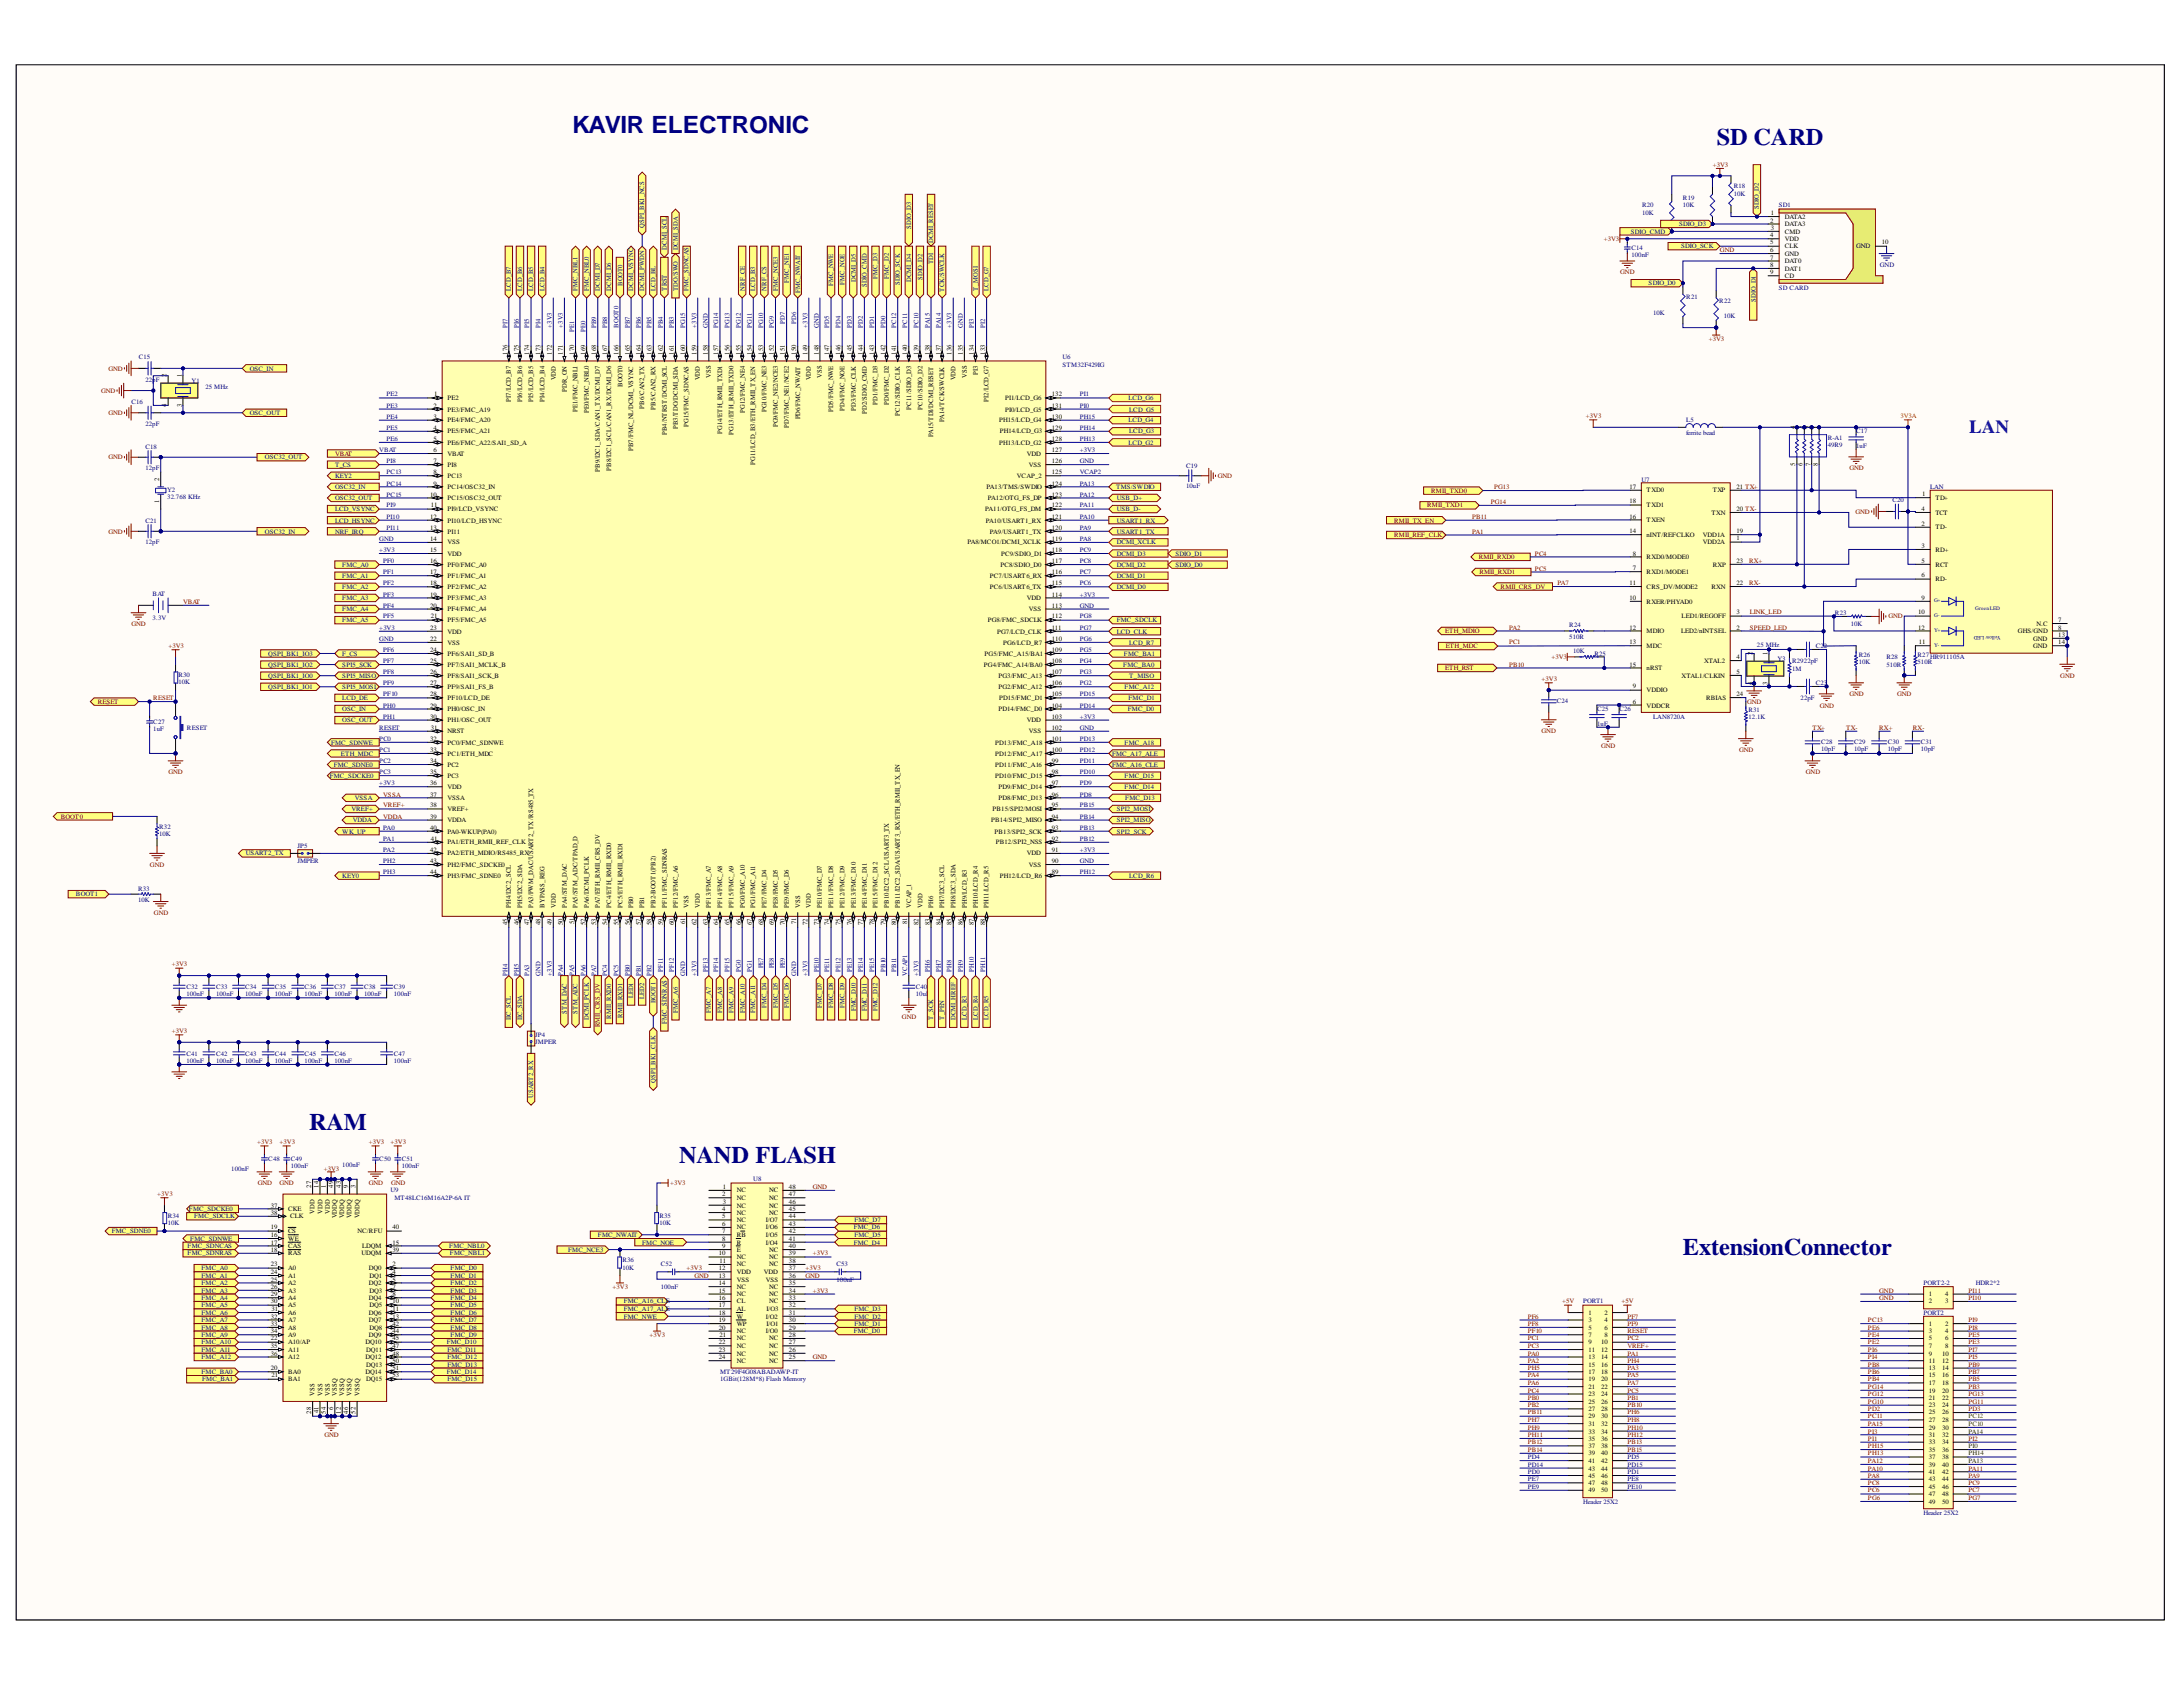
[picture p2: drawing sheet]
<svg xmlns="http://www.w3.org/2000/svg" width="279mm" height="216mm" viewBox="0 0 279 216" stroke-linecap="round" stroke-linejoin="round" font-family="sans-serif">
<defs><g id="words">
<g font-size="3" fill="#000080">
<text x="73.2" y="17.1">KAVIR ELECTRONIC</text>
<text x="219.7" y="18.5">SD CARD</text>
<text x="39.6" y="144.6">RAM</text>
<text x="86.9" y="148.8">NAND FLASH</text>
<text x="215.4" y="160.6">ExtensionConnector</text>
</g>
<text font-size="2.4" fill="#00f" x="252" y="55.4">LAN</text>
<g font-size=".9" fill="#000080">
<text x="82.5" y="29.2" transform="rotate(-90 82.5 29.2)">QSPI_BK1_NCS</text>
<text x="116.6" y="29.2" transform="rotate(-90 116.6 29.2)">SDIO_D3</text>
<text x="225.1" y="26.8" transform="rotate(-90 225.1 26.8)">SDIO_D2</text>
<text x="85.3" y="32" transform="rotate(-90 85.3 32)">DCMI_SCL</text>
<text x="86.8" y="32" transform="rotate(-90 86.8 32)">DCMI_SDA</text>
<text x="112.3" y="35.7" transform="rotate(-90 112.3 35.7)">FMC_D3</text>
<text x="113.7" y="35.7" transform="rotate(-90 113.7 35.7)">FMC_D2</text>
<text x="118.1" y="35.8" transform="rotate(-90 118.1 35.8)">SDIO_D2</text>
<text x="119.4" y="33.8" transform="rotate(-90 119.4 33.8)">TDI</text>
<text x="119.4" y="31.1" transform="rotate(-90 119.4 31.1)">DCMI_RESET</text>
<text x="65" y="41.9" transform="rotate(-90 65 41.9)">PI7</text>
<text x="65.4" y="37.2" transform="rotate(-90 65.4 37.2)">LCD_B7</text>
<text x="66.4" y="41.9" transform="rotate(-90 66.4 41.9)">PI6</text>
<text x="66.8" y="37.2" transform="rotate(-90 66.8 37.2)">LCD_B6</text>
<text x="67.7" y="41.9" transform="rotate(-90 67.7 41.9)">PI5</text>
<text x="68.2" y="37.2" transform="rotate(-90 68.2 37.2)">LCD_B5</text>
<text x="69.2" y="41.9" transform="rotate(-90 69.2 41.9)">PI4</text>
<text x="69.7" y="37.2" transform="rotate(-90 69.7 37.2)">LCD_B4</text>
<text x="70.6" y="41.9" transform="rotate(-90 70.6 41.9)">+3V3</text>
<text x="72.1" y="41.9" transform="rotate(-90 72.1 41.9)">+3V3</text>
<text x="73.9" y="37.2" transform="rotate(-90 73.9 37.2)">FMC_NBL1</text>
<text x="75.4" y="37.2" transform="rotate(-90 75.4 37.2)">FMC_NBL0</text>
<text x="76.3" y="41.9" transform="rotate(-90 76.3 41.9)">PB9</text>
<text x="76.8" y="37.2" transform="rotate(-90 76.8 37.2)">DCMI_D7</text>
<text x="77.7" y="41.9" transform="rotate(-90 77.7 41.9)">PB8</text>
<text x="78.2" y="37.2" transform="rotate(-90 78.2 37.2)">DCMI_D6</text>
<text x="79.2" y="41.9" transform="rotate(-90 79.2 41.9)">BOOT0</text>
<text x="79.7" y="36.6" transform="rotate(-90 79.7 36.6)">BOOT0</text>
<text x="80.6" y="41.9" transform="rotate(-90 80.6 41.9)">PB7</text>
<text x="81" y="37.2" transform="rotate(-90 81 37.2)">DCMI_VSYNC</text>
<text x="82" y="41.9" transform="rotate(-90 82 41.9)">PB6</text>
<text x="82.5" y="37.2" transform="rotate(-90 82.5 37.2)">DCMI_PWDN</text>
<text x="83.4" y="41.9" transform="rotate(-90 83.4 41.9)">PB5</text>
<text x="83.9" y="37.2" transform="rotate(-90 83.9 37.2)">LCD_BL</text>
<text x="84.8" y="41.9" transform="rotate(-90 84.8 41.9)">PB4</text>
<text x="85.3" y="37.2" transform="rotate(-90 85.3 37.2)">TRST</text>
<text x="86.3" y="41.9" transform="rotate(-90 86.3 41.9)">PB3</text>
<text x="86.8" y="37.3" transform="rotate(-90 86.8 37.3)">TDO/SWO</text>
<text x="87.7" y="41.9" transform="rotate(-90 87.7 41.9)">PG15</text>
<text x="88.1" y="37.2" transform="rotate(-90 88.1 37.2)">FMC_SDNCAS</text>
<text x="89.1" y="41.9" transform="rotate(-90 89.1 41.9)">+3V3</text>
<text x="90.6" y="41.9" transform="rotate(-90 90.6 41.9)">GND</text>
<text x="91.9" y="41.9" transform="rotate(-90 91.9 41.9)">PG14</text>
<text x="93.4" y="41.9" transform="rotate(-90 93.4 41.9)">PG13</text>
<text x="94.8" y="41.9" transform="rotate(-90 94.8 41.9)">PG12</text>
<text x="95.3" y="37.2" transform="rotate(-90 95.3 37.2)">NRF_CE</text>
<text x="96.2" y="41.9" transform="rotate(-90 96.2 41.9)">PG11</text>
<text x="96.7" y="37.2" transform="rotate(-90 96.7 37.2)">LCD_B3</text>
<text x="97.7" y="41.9" transform="rotate(-90 97.7 41.9)">PG10</text>
<text x="98.1" y="37.2" transform="rotate(-90 98.1 37.2)">NRF_CS</text>
<text x="99" y="41.9" transform="rotate(-90 99 41.9)">PG9</text>
<text x="99.5" y="37.2" transform="rotate(-90 99.5 37.2)">FMC_NCE3</text>
<text x="100.5" y="41.4" transform="rotate(-90 100.5 41.4)">PD7</text>
<text x="101" y="36.2" transform="rotate(-90 101 36.2)">FMC_NE1</text>
<text x="101.9" y="41.4" transform="rotate(-90 101.9 41.4)">PD6</text>
<text x="102.4" y="37.5" transform="rotate(-90 102.4 37.5)">FMC_NWAIT</text>
<text x="103.3" y="41.9" transform="rotate(-90 103.3 41.9)">+3V3</text>
<text x="104.8" y="41.9" transform="rotate(-90 104.8 41.9)">GND</text>
<text x="106.1" y="41.9" transform="rotate(-90 106.1 41.9)">PD5</text>
<text x="106.6" y="36.6" transform="rotate(-90 106.6 36.6)">FMC_NWE</text>
<text x="107.6" y="41.9" transform="rotate(-90 107.6 41.9)">PD4</text>
<text x="108.1" y="36.4" transform="rotate(-90 108.1 36.4)">FMC_NOE</text>
<text x="109" y="41.9" transform="rotate(-90 109 41.9)">PD3</text>
<text x="109.5" y="36.1" transform="rotate(-90 109.5 36.1)">DCMI_D5</text>
<text x="110.5" y="41.9" transform="rotate(-90 110.5 41.9)">PD2</text>
<text x="111" y="36.8" transform="rotate(-90 111 36.8)">SDIO_CMD</text>
<text x="111.9" y="41.9" transform="rotate(-90 111.9 41.9)">PD1</text>
<text x="113.3" y="41.9" transform="rotate(-90 113.3 41.9)">PD0</text>
<text x="114.7" y="41.9" transform="rotate(-90 114.7 41.9)">PC12</text>
<text x="115.2" y="36.5" transform="rotate(-90 115.2 36.5)">SDIO_SCK</text>
<text x="116.1" y="41.9" transform="rotate(-90 116.1 41.9)">PC11</text>
<text x="116.6" y="36.1" transform="rotate(-90 116.6 36.1)">DCMI_D4</text>
<text x="117.6" y="41.9" transform="rotate(-90 117.6 41.9)">PC10</text>
<text x="119" y="41.9" transform="rotate(-90 119 41.9)">PA15</text>
<text x="120.4" y="41.9" transform="rotate(-90 120.4 41.9)">PA14</text>
<text x="120.9" y="37.4" transform="rotate(-90 120.9 37.4)">TCK/SWCLK</text>
<text x="121.8" y="41.9" transform="rotate(-90 121.8 41.9)">+3V3</text>
<text x="123.2" y="41.9" transform="rotate(-90 123.2 41.9)">GND</text>
<text x="124.7" y="41.9" transform="rotate(-90 124.7 41.9)">PI3</text>
<text x="125.2" y="37.2" transform="rotate(-90 125.2 37.2)">T_MOSI</text>
<text x="126.1" y="41.9" transform="rotate(-90 126.1 41.9)">PI2</text>
<text x="126.5" y="37.2" transform="rotate(-90 126.5 37.2)">LCD_G7</text>
<text x="224.7" y="38.6" transform="rotate(-90 224.7 38.6)">SDIO_D1</text>
<text x="73.5" y="42.4" transform="rotate(-90 73.5 42.4)">PE1</text>
<text x="74.9" y="42.4" transform="rotate(-90 74.9 42.4)">PE0</text>
<text x="65" y="124.9" transform="rotate(-90 65 124.9)">PH4</text>
<text x="66.4" y="124.9" transform="rotate(-90 66.4 124.9)">PH5</text>
<text x="67.7" y="124.9" transform="rotate(-90 67.7 124.9)">PA3</text>
<text x="69.2" y="124.9" transform="rotate(-90 69.2 124.9)">GND</text>
<text x="70.6" y="124.9" transform="rotate(-90 70.6 124.9)">+3V3</text>
<text x="72.1" y="124.9" transform="rotate(-90 72.1 124.9)">PA4</text>
<text x="73.5" y="124.9" transform="rotate(-90 73.5 124.9)">PA5</text>
<text x="74.9" y="124.9" transform="rotate(-90 74.9 124.9)">PA6</text>
<text x="76.3" y="124.9" transform="rotate(-90 76.3 124.9)">PA7</text>
<text x="77.7" y="124.9" transform="rotate(-90 77.7 124.9)">PC4</text>
<text x="79.2" y="124.9" transform="rotate(-90 79.2 124.9)">PC5</text>
<text x="80.6" y="124.9" transform="rotate(-90 80.6 124.9)">PB0</text>
<text x="82" y="124.9" transform="rotate(-90 82 124.9)">PB1</text>
<text x="83.4" y="124.9" transform="rotate(-90 83.4 124.9)">PB2</text>
<text x="84.8" y="124.4" transform="rotate(-90 84.8 124.4)">PF11</text>
<text x="86.3" y="124.4" transform="rotate(-90 86.3 124.4)">PF12</text>
<text x="87.7" y="124.9" transform="rotate(-90 87.7 124.9)">GND</text>
<text x="89.1" y="124.9" transform="rotate(-90 89.1 124.9)">+3V3</text>
<text x="90.6" y="124.4" transform="rotate(-90 90.6 124.4)">PF13</text>
<text x="91.9" y="124.4" transform="rotate(-90 91.9 124.4)">PF14</text>
<text x="93.4" y="124.4" transform="rotate(-90 93.4 124.4)">PF15</text>
<text x="94.8" y="124.4" transform="rotate(-90 94.8 124.4)">PG0</text>
<text x="96.2" y="124.4" transform="rotate(-90 96.2 124.4)">PG1</text>
<text x="97.7" y="123.9" transform="rotate(-90 97.7 123.9)">PE7</text>
<text x="99" y="123.9" transform="rotate(-90 99 123.9)">PE8</text>
<text x="100.5" y="123.9" transform="rotate(-90 100.5 123.9)">PE9</text>
<text x="101.9" y="124.9" transform="rotate(-90 101.9 124.9)">GND</text>
<text x="103.3" y="124.9" transform="rotate(-90 103.3 124.9)">+3V3</text>
<text x="104.8" y="124.4" transform="rotate(-90 104.8 124.4)">PE10</text>
<text x="106.1" y="124.4" transform="rotate(-90 106.1 124.4)">PE11</text>
<text x="107.6" y="124.4" transform="rotate(-90 107.6 124.4)">PE12</text>
<text x="109" y="124.4" transform="rotate(-90 109 124.4)">PE13</text>
<text x="110.5" y="124.4" transform="rotate(-90 110.5 124.4)">PE14</text>
<text x="111.9" y="124.4" transform="rotate(-90 111.9 124.4)">PE15</text>
<text x="113.3" y="124.4" transform="rotate(-90 113.3 124.4)">PB10</text>
<text x="114.7" y="124.4" transform="rotate(-90 114.7 124.4)">PB11</text>
<text x="116.1" y="124.9" transform="rotate(-90 116.1 124.9)">VCAP1</text>
<text x="117.6" y="124.9" transform="rotate(-90 117.6 124.9)">+3V3</text>
<text x="119" y="124.4" transform="rotate(-90 119 124.4)">PH6</text>
<text x="120.4" y="124.4" transform="rotate(-90 120.4 124.4)">PH7</text>
<text x="121.8" y="124.4" transform="rotate(-90 121.8 124.4)">PH8</text>
<text x="123.2" y="124.4" transform="rotate(-90 123.2 124.4)">PH9</text>
<text x="124.7" y="124.4" transform="rotate(-90 124.7 124.4)">PH10</text>
<text x="126.1" y="124.4" transform="rotate(-90 126.1 124.4)">PH11</text>
<text x="65.4" y="130.5" transform="rotate(-90 65.4 130.5)">IIC_SCL</text>
<text x="66.8" y="130.5" transform="rotate(-90 66.8 130.5)">IIC_SDA</text>
<text x="72.6" y="129.8" transform="rotate(-90 72.6 129.8)">STM_DAC</text>
<text x="73.9" y="129.8" transform="rotate(-90 73.9 129.8)">STM_ADC</text>
<text x="75.4" y="130.5" transform="rotate(-90 75.4 130.5)">DCMI_PCLK</text>
<text x="78.2" y="130.4" transform="rotate(-90 78.2 130.4)">RMII_RXD0</text>
<text x="79.7" y="130.3" transform="rotate(-90 79.7 130.3)">RMII_RXD1</text>
<text x="81" y="127.7" transform="rotate(-90 81 127.7)">LED1</text>
<text x="82.5" y="127.8" transform="rotate(-90 82.5 127.8)">LED2</text>
<text x="83.9" y="128.4" transform="rotate(-90 83.9 128.4)">BOOT1</text>
<text x="85.3" y="131" transform="rotate(-90 85.3 131)">FMC_SDNRAS</text>
<text x="86.8" y="129.6" transform="rotate(-90 86.8 129.6)">FMC_A6</text>
<text x="91" y="129.6" transform="rotate(-90 91 129.6)">FMC_A7</text>
<text x="92.4" y="129.6" transform="rotate(-90 92.4 129.6)">FMC_A8</text>
<text x="93.9" y="129.6" transform="rotate(-90 93.9 129.6)">FMC_A9</text>
<text x="95.3" y="129.6" transform="rotate(-90 95.3 129.6)">FMC_A10</text>
<text x="96.7" y="129.6" transform="rotate(-90 96.7 129.6)">FMC_A11</text>
<text x="98.1" y="129" transform="rotate(-90 98.1 129)">FMC_D4</text>
<text x="99.5" y="129" transform="rotate(-90 99.5 129)">FMC_D5</text>
<text x="101" y="129" transform="rotate(-90 101 129)">FMC_D6</text>
<text x="105.2" y="129" transform="rotate(-90 105.2 129)">FMC_D7</text>
<text x="106.6" y="129" transform="rotate(-90 106.6 129)">FMC_D8</text>
<text x="108.1" y="129" transform="rotate(-90 108.1 129)">FMC_D9</text>
<text x="109.5" y="129.4" transform="rotate(-90 109.5 129.4)">FMC_D10</text>
<text x="111" y="129.4" transform="rotate(-90 111 129.4)">FMC_D11</text>
<text x="112.3" y="129.4" transform="rotate(-90 112.3 129.4)">FMC_D12</text>
<text x="119.4" y="130.5" transform="rotate(-90 119.4 130.5)">T_SCK</text>
<text x="120.9" y="130.5" transform="rotate(-90 120.9 130.5)">T_PEN</text>
<text x="122.3" y="130.5" transform="rotate(-90 122.3 130.5)">DCMI_HREF</text>
<text x="123.7" y="130.5" transform="rotate(-90 123.7 130.5)">LCD_R3</text>
<text x="125.2" y="130.5" transform="rotate(-90 125.2 130.5)">LCD_R4</text>
<text x="126.5" y="130.5" transform="rotate(-90 126.5 130.5)">LCD_R5</text>
<text x="68.2" y="140.5" transform="rotate(-90 68.2 140.5)">USART2_RX</text>
<text x="83.9" y="138.6" transform="rotate(-90 83.9 138.6)">QSPI_BK1_CLK</text>
</g>
<g font-size=".9">
<text x="65" y="45.4" transform="rotate(-90 65 45.4)">176</text>
<text x="66.4" y="45.4" transform="rotate(-90 66.4 45.4)">175</text>
<text x="67.7" y="45.4" transform="rotate(-90 67.7 45.4)">174</text>
<text x="69.2" y="45.4" transform="rotate(-90 69.2 45.4)">173</text>
<text x="70.6" y="45.4" transform="rotate(-90 70.6 45.4)">172</text>
<text x="72.1" y="45.4" transform="rotate(-90 72.1 45.4)">171</text>
<text x="73.5" y="45.4" transform="rotate(-90 73.5 45.4)">170</text>
<text x="74.9" y="45.4" transform="rotate(-90 74.9 45.4)">169</text>
<text x="76.3" y="45.4" transform="rotate(-90 76.3 45.4)">168</text>
<text x="77.7" y="45.4" transform="rotate(-90 77.7 45.4)">167</text>
<text x="79.2" y="45.4" transform="rotate(-90 79.2 45.4)">166</text>
<text x="80.6" y="45.4" transform="rotate(-90 80.6 45.4)">165</text>
<text x="82" y="45.4" transform="rotate(-90 82 45.4)">164</text>
<text x="83.4" y="45.4" transform="rotate(-90 83.4 45.4)">163</text>
<text x="84.8" y="45.4" transform="rotate(-90 84.8 45.4)">162</text>
<text x="86.3" y="45.4" transform="rotate(-90 86.3 45.4)">161</text>
<text x="87.7" y="45.4" transform="rotate(-90 87.7 45.4)">160</text>
<text x="89.1" y="45.4" transform="rotate(-90 89.1 45.4)">159</text>
<text x="90.6" y="45.4" transform="rotate(-90 90.6 45.4)">158</text>
<text x="91.9" y="45.4" transform="rotate(-90 91.9 45.4)">157</text>
<text x="93.4" y="45.4" transform="rotate(-90 93.4 45.4)">156</text>
<text x="94.8" y="45.4" transform="rotate(-90 94.8 45.4)">155</text>
<text x="96.2" y="45.4" transform="rotate(-90 96.2 45.4)">154</text>
<text x="97.7" y="45.4" transform="rotate(-90 97.7 45.4)">153</text>
<text x="99" y="45.4" transform="rotate(-90 99 45.4)">152</text>
<text x="100.5" y="45.4" transform="rotate(-90 100.5 45.4)">151</text>
<text x="101.9" y="45.4" transform="rotate(-90 101.9 45.4)">150</text>
<text x="103.3" y="45.4" transform="rotate(-90 103.3 45.4)">149</text>
<text x="104.8" y="45.4" transform="rotate(-90 104.8 45.4)">148</text>
<text x="106.1" y="45.4" transform="rotate(-90 106.1 45.4)">147</text>
<text x="107.6" y="45.4" transform="rotate(-90 107.6 45.4)">146</text>
<text x="109" y="45.4" transform="rotate(-90 109 45.4)">145</text>
<text x="110.5" y="45.4" transform="rotate(-90 110.5 45.4)">144</text>
<text x="111.9" y="45.4" transform="rotate(-90 111.9 45.4)">143</text>
<text x="113.3" y="45.4" transform="rotate(-90 113.3 45.4)">142</text>
<text x="114.7" y="45.4" transform="rotate(-90 114.7 45.4)">141</text>
<text x="116.1" y="45.4" transform="rotate(-90 116.1 45.4)">140</text>
<text x="117.6" y="45.4" transform="rotate(-90 117.6 45.4)">139</text>
<text x="119" y="45.4" transform="rotate(-90 119 45.4)">138</text>
<text x="120.4" y="45.4" transform="rotate(-90 120.4 45.4)">137</text>
<text x="121.8" y="45.4" transform="rotate(-90 121.8 45.4)">136</text>
<text x="123.2" y="45.4" transform="rotate(-90 123.2 45.4)">135</text>
<text x="124.7" y="45.4" transform="rotate(-90 124.7 45.4)">134</text>
<text x="125.2" y="47.9" transform="rotate(-90 125.2 47.9)">PI3</text>
<text x="126.1" y="45.4" transform="rotate(-90 126.1 45.4)">133</text>
<text x="21.3" y="52.1" transform="rotate(-90 21.3 52.1)">4</text>
<text x="21.3" y="48.3" transform="rotate(-90 21.3 48.3)">2</text>
<text x="23.3" y="52.1" transform="rotate(-90 23.3 52.1)">3</text>
<text x="23.3" y="48.3" transform="rotate(-90 23.3 48.3)">1</text>
<text x="65.4" y="51.4" transform="rotate(-90 65.4 51.4)">PI7/LCD_B7</text>
<text x="66.8" y="51.4" transform="rotate(-90 66.8 51.4)">PI6/LCD_B6</text>
<text x="68.2" y="51.4" transform="rotate(-90 68.2 51.4)">PI5/LCD_B5</text>
<text x="69.7" y="51.4" transform="rotate(-90 69.7 51.4)">PI4/LCD_B4</text>
<text x="71.1" y="48.7" transform="rotate(-90 71.1 48.7)">VDD</text>
<text x="72.6" y="50.1" transform="rotate(-90 72.6 50.1)">PDR_ON</text>
<text x="73.9" y="52.8" transform="rotate(-90 73.9 52.8)">PE1/FMC_NBL1</text>
<text x="75.4" y="52.8" transform="rotate(-90 75.4 52.8)">PE0/FMC_NBL0</text>
<text x="79.7" y="49.5" transform="rotate(-90 79.7 49.5)">BOOT0</text>
<text x="82.5" y="52.3" transform="rotate(-90 82.5 52.3)">PB6/CAN2_TX</text>
<text x="83.9" y="52.4" transform="rotate(-90 83.9 52.4)">PB5/CAN2_RX</text>
<text x="89.6" y="48.7" transform="rotate(-90 89.6 48.7)">VDD</text>
<text x="91" y="48.4" transform="rotate(-90 91 48.4)">VSS</text>
<text x="95.3" y="52.8" transform="rotate(-90 95.3 52.8)">PG12/FMC_NE4</text>
<text x="98.1" y="52.8" transform="rotate(-90 98.1 52.8)">PG10/FMC_NE3</text>
<text x="102.4" y="53.7" transform="rotate(-90 102.4 53.7)">PD6/FMC_NWAIT</text>
<text x="103.8" y="48.7" transform="rotate(-90 103.8 48.7)">VDD</text>
<text x="105.2" y="48.4" transform="rotate(-90 105.2 48.4)">VSS</text>
<text x="106.6" y="52.8" transform="rotate(-90 106.6 52.8)">PD5/FMC_NWE</text>
<text x="108.1" y="52.6" transform="rotate(-90 108.1 52.6)">PD4/FMC_NOE</text>
<text x="109.5" y="52.6" transform="rotate(-90 109.5 52.6)">PD3/FMC_CLK</text>
<text x="111" y="52.9" transform="rotate(-90 111 52.9)">PD2/SDIO_CMD</text>
<text x="112.3" y="51.8" transform="rotate(-90 112.3 51.8)">PD1/FMC_D3</text>
<text x="113.7" y="51.8" transform="rotate(-90 113.7 51.8)">PD0/FMC_D2</text>
<text x="115.2" y="53.2" transform="rotate(-90 115.2 53.2)">PC12/SDIO_CLK</text>
<text x="116.6" y="52.4" transform="rotate(-90 116.6 52.4)">PC11/SDIO_D3</text>
<text x="118.1" y="52.4" transform="rotate(-90 118.1 52.4)">PC10/SDIO_D2</text>
<text x="122.3" y="48.7" transform="rotate(-90 122.3 48.7)">VDD</text>
<text x="123.7" y="48.4" transform="rotate(-90 123.7 48.4)">VSS</text>
<text x="126.5" y="51.4" transform="rotate(-90 126.5 51.4)">PI2/LCD_G7</text>
<text x="81" y="57.7" transform="rotate(-90 81 57.7)">PB7/FMC_NL/DCMI_VSYNC</text>
<text x="85.3" y="55.7" transform="rotate(-90 85.3 55.7)">PB4/NTRST/DCMI_SCL</text>
<text x="86.8" y="55" transform="rotate(-90 86.8 55)">PB3/TDO/DCMI_SDA</text>
<text x="88.1" y="54.6" transform="rotate(-90 88.1 54.6)">PG15/FMC_SDNCAS</text>
<text x="92.4" y="55.5" transform="rotate(-90 92.4 55.5)">PG14/ETH_RMII_TXD1</text>
<text x="93.9" y="55.6" transform="rotate(-90 93.9 55.6)">PG13/ETH_RMII_TXD0</text>
<text x="96.7" y="59.5" transform="rotate(-90 96.7 59.5)">PG11/LCD_B3/ETH_RMII_TX_EN</text>
<text x="99.5" y="54.7" transform="rotate(-90 99.5 54.7)">PG9/FMC_NE2/NCE3</text>
<text x="101" y="54.8" transform="rotate(-90 101 54.8)">PD7/FMC_NE1/NCE2</text>
<text x="119.4" y="56" transform="rotate(-90 119.4 56)">PA15/TDI/DCMI_RESET</text>
<text x="120.9" y="54" transform="rotate(-90 120.9 54)">PA14/TCK/SWCLK</text>
<text x="229.8" y="59.6" transform="rotate(-90 229.8 59.6)">5</text>
<text x="229.8" y="54.9" transform="rotate(-90 229.8 54.9)">4</text>
<text x="230.7" y="59.6" transform="rotate(-90 230.7 59.6)">6</text>
<text x="230.7" y="54.9" transform="rotate(-90 230.7 54.9)">3</text>
<text x="231.7" y="59.6" transform="rotate(-90 231.7 59.6)">7</text>
<text x="231.7" y="54.9" transform="rotate(-90 231.7 54.9)">2</text>
<text x="232.7" y="59.6" transform="rotate(-90 232.7 59.6)">8</text>
<text x="232.7" y="54.9" transform="rotate(-90 232.7 54.9)">1</text>
<text x="20.4" y="64.3" transform="rotate(-90 20.4 64.3)">1</text>
<text x="20.4" y="61.5" transform="rotate(-90 20.4 61.5)">2</text>
<text x="76.8" y="60.4" transform="rotate(-90 76.8 60.4)">PB9/I2C1_SDA/CAN1_TX/DCMI_D7</text>
<text x="78.2" y="60.3" transform="rotate(-90 78.2 60.3)">PB8/I2C1_SCL/CAN1_RX/DCMI_D6</text>
<text x="224.3" y="83.9" transform="rotate(-90 224.3 83.9)">2</text>
<text x="226.2" y="83.9" transform="rotate(-90 226.2 83.9)">1</text>
<text x="224.3" y="87.7" transform="rotate(-90 224.3 87.7)">4</text>
<text x="226.2" y="87.7" transform="rotate(-90 226.2 87.7)">3</text>
<text x="65" y="118.4" transform="rotate(-90 65 118.4)">45</text>
<text x="65.4" y="116.2" transform="rotate(-90 65.4 116.2)">PH4/I2C2_SCL</text>
<text x="66.4" y="118.4" transform="rotate(-90 66.4 118.4)">46</text>
<text x="66.8" y="116.2" transform="rotate(-90 66.8 116.2)">PH5/I2C2_SDA</text>
<text x="67.7" y="118.4" transform="rotate(-90 67.7 118.4)">47</text>
<text x="68.2" y="116.2" transform="rotate(-90 68.2 116.2)">PA3/PWM_DAC/USART2_TX /RS485_TX</text>
<text x="69.2" y="118.4" transform="rotate(-90 69.2 118.4)">48</text>
<text x="69.7" y="116.2" transform="rotate(-90 69.7 116.2)">BYPASS_REG</text>
<text x="70.6" y="118.4" transform="rotate(-90 70.6 118.4)">49</text>
<text x="71.1" y="116.2" transform="rotate(-90 71.1 116.2)">VDD</text>
<text x="72.1" y="118.4" transform="rotate(-90 72.1 118.4)">50</text>
<text x="72.6" y="116.2" transform="rotate(-90 72.6 116.2)">PA4/STM_DAC</text>
<text x="73.5" y="118.3" transform="rotate(-90 73.5 118.3)">51</text>
<text x="73.9" y="116.2" transform="rotate(-90 73.9 116.2)">PA5/STM_ADC/TPAD_D</text>
<text x="74.9" y="118.4" transform="rotate(-90 74.9 118.4)">52</text>
<text x="75.4" y="116.2" transform="rotate(-90 75.4 116.2)">PA6/DCMI_PCLK</text>
<text x="76.3" y="118.4" transform="rotate(-90 76.3 118.4)">53</text>
<text x="76.8" y="116.2" transform="rotate(-90 76.8 116.2)">PA7/ETH_RMII_CRS_DV</text>
<text x="77.7" y="118.4" transform="rotate(-90 77.7 118.4)">54</text>
<text x="78.2" y="116.2" transform="rotate(-90 78.2 116.2)">PC4/ETH_RMII_RXD0</text>
<text x="79.2" y="118.4" transform="rotate(-90 79.2 118.4)">55</text>
<text x="79.7" y="116.2" transform="rotate(-90 79.7 116.2)">PC5/ETH_RMII_RXD1</text>
<text x="80.6" y="118.4" transform="rotate(-90 80.6 118.4)">56</text>
<text x="81" y="116.2" transform="rotate(-90 81 116.2)">PB0</text>
<text x="82" y="118.4" transform="rotate(-90 82 118.4)">57</text>
<text x="82.5" y="116.2" transform="rotate(-90 82.5 116.2)">PB1</text>
<text x="83.4" y="118.4" transform="rotate(-90 83.4 118.4)">58</text>
<text x="83.9" y="116.2" transform="rotate(-90 83.9 116.2)">PB2-BOOT1(PB2)</text>
<text x="84.8" y="118.4" transform="rotate(-90 84.8 118.4)">59</text>
<text x="85.3" y="116.2" transform="rotate(-90 85.3 116.2)">PF11/FMC_SDNRAS</text>
<text x="86.3" y="118.4" transform="rotate(-90 86.3 118.4)">60</text>
<text x="86.8" y="116.2" transform="rotate(-90 86.8 116.2)">PF12/FMC_A6</text>
<text x="87.7" y="118.3" transform="rotate(-90 87.7 118.3)">61</text>
<text x="88.1" y="116.2" transform="rotate(-90 88.1 116.2)">VSS</text>
<text x="89.1" y="118.4" transform="rotate(-90 89.1 118.4)">62</text>
<text x="89.6" y="116.2" transform="rotate(-90 89.6 116.2)">VDD</text>
<text x="90.6" y="118.4" transform="rotate(-90 90.6 118.4)">63</text>
<text x="91" y="116.2" transform="rotate(-90 91 116.2)">PF13/FMC_A7</text>
<text x="91.9" y="118.4" transform="rotate(-90 91.9 118.4)">64</text>
<text x="92.4" y="116.2" transform="rotate(-90 92.4 116.2)">PF14/FMC_A8</text>
<text x="93.4" y="118.4" transform="rotate(-90 93.4 118.4)">65</text>
<text x="93.9" y="116.2" transform="rotate(-90 93.9 116.2)">PF15/FMC_A9</text>
<text x="94.8" y="118.4" transform="rotate(-90 94.8 118.4)">66</text>
<text x="95.3" y="116.2" transform="rotate(-90 95.3 116.2)">PG0/FMC_A10</text>
<text x="96.2" y="118.4" transform="rotate(-90 96.2 118.4)">67</text>
<text x="96.7" y="116.2" transform="rotate(-90 96.7 116.2)">PG1/FMC_A11</text>
<text x="97.7" y="118.4" transform="rotate(-90 97.7 118.4)">68</text>
<text x="98.1" y="116.2" transform="rotate(-90 98.1 116.2)">PE7/FMC_D4</text>
<text x="99" y="118.4" transform="rotate(-90 99 118.4)">69</text>
<text x="99.5" y="116.2" transform="rotate(-90 99.5 116.2)">PE8/FMC_D5</text>
<text x="100.5" y="118.4" transform="rotate(-90 100.5 118.4)">70</text>
<text x="101" y="116.2" transform="rotate(-90 101 116.2)">PE9/FMC_D6</text>
<text x="101.9" y="118.3" transform="rotate(-90 101.9 118.3)">71</text>
<text x="102.4" y="116.2" transform="rotate(-90 102.4 116.2)">VSS</text>
<text x="103.3" y="118.4" transform="rotate(-90 103.3 118.4)">72</text>
<text x="103.8" y="116.2" transform="rotate(-90 103.8 116.2)">VDD</text>
<text x="104.8" y="118.4" transform="rotate(-90 104.8 118.4)">73</text>
<text x="105.2" y="116.2" transform="rotate(-90 105.2 116.2)">PE10/FMC_D7</text>
<text x="106.1" y="118.4" transform="rotate(-90 106.1 118.4)">74</text>
<text x="106.6" y="116.2" transform="rotate(-90 106.6 116.2)">PE11/FMC_D8</text>
<text x="107.6" y="118.4" transform="rotate(-90 107.6 118.4)">75</text>
<text x="108.1" y="116.2" transform="rotate(-90 108.1 116.2)">PE12/FMC_D9</text>
<text x="109" y="118.4" transform="rotate(-90 109 118.4)">76</text>
<text x="109.5" y="116.2" transform="rotate(-90 109.5 116.2)">PE13/FMC_D10</text>
<text x="110.5" y="118.4" transform="rotate(-90 110.5 118.4)">77</text>
<text x="111" y="116.2" transform="rotate(-90 111 116.2)">PE14/FMC_D11</text>
<text x="111.9" y="118.4" transform="rotate(-90 111.9 118.4)">78</text>
<text x="112.3" y="116.2" transform="rotate(-90 112.3 116.2)">PE15/FMC_D12</text>
<text x="113.3" y="118.4" transform="rotate(-90 113.3 118.4)">79</text>
<text x="113.7" y="116.2" transform="rotate(-90 113.7 116.2)">PB10/I2C2_SCL/USART3_TX</text>
<text x="114.7" y="118.4" transform="rotate(-90 114.7 118.4)">80</text>
<text x="115.2" y="116.2" transform="rotate(-90 115.2 116.2)">PB11/I2C2_SDA/USART3_RX/ETH_RMII_TX_EN</text>
<text x="116.1" y="118.3" transform="rotate(-90 116.1 118.3)">81</text>
<text x="116.6" y="116.2" transform="rotate(-90 116.6 116.2)">VCAP_1</text>
<text x="117.6" y="118.4" transform="rotate(-90 117.6 118.4)">82</text>
<text x="118.1" y="116.2" transform="rotate(-90 118.1 116.2)">VDD</text>
<text x="119" y="118.4" transform="rotate(-90 119 118.4)">83</text>
<text x="119.4" y="116.2" transform="rotate(-90 119.4 116.2)">PH6</text>
<text x="120.4" y="118.4" transform="rotate(-90 120.4 118.4)">84</text>
<text x="120.9" y="116.2" transform="rotate(-90 120.9 116.2)">PH7/I2C3_SCL</text>
<text x="121.8" y="118.4" transform="rotate(-90 121.8 118.4)">85</text>
<text x="122.3" y="116.2" transform="rotate(-90 122.3 116.2)">PH8/I2C3_SDA</text>
<text x="123.2" y="118.4" transform="rotate(-90 123.2 118.4)">86</text>
<text x="123.7" y="116.2" transform="rotate(-90 123.7 116.2)">PH9/LCD_R3</text>
<text x="124.7" y="118.4" transform="rotate(-90 124.7 118.4)">87</text>
<text x="125.2" y="116.2" transform="rotate(-90 125.2 116.2)">PH10/LCD_R4</text>
<text x="126.1" y="118.4" transform="rotate(-90 126.1 118.4)">88</text>
<text x="126.5" y="116.2" transform="rotate(-90 126.5 116.2)">PH11/LCD_R5</text>
<text x="39.8" y="152" transform="rotate(-90 39.8 152)">27</text>
<text x="40.3" y="155.3" transform="rotate(-90 40.3 155.3)">VDD</text>
<text x="40.8" y="152" transform="rotate(-90 40.8 152)">14</text>
<text x="41.3" y="155.3" transform="rotate(-90 41.3 155.3)">VDD</text>
<text x="41.7" y="152" transform="rotate(-90 41.7 152)">1</text>
<text x="42.2" y="155.3" transform="rotate(-90 42.2 155.3)">VDD</text>
<text x="42.6" y="152" transform="rotate(-90 42.6 152)">49</text>
<text x="43.1" y="155.9" transform="rotate(-90 43.1 155.9)">VDDQ</text>
<text x="43.6" y="152" transform="rotate(-90 43.6 152)">43</text>
<text x="44.1" y="155.9" transform="rotate(-90 44.1 155.9)">VDDQ</text>
<text x="44.6" y="152" transform="rotate(-90 44.6 152)">9</text>
<text x="45" y="155.9" transform="rotate(-90 45 155.9)">VDDQ</text>
<text x="45.5" y="152" transform="rotate(-90 45.5 152)">3</text>
<text x="46" y="155.9" transform="rotate(-90 46 155.9)">VDDQ</text>
<text x="40.3" y="178.6" transform="rotate(-90 40.3 178.6)">VSS</text>
<text x="41.3" y="178.6" transform="rotate(-90 41.3 178.6)">VSS</text>
<text x="42.2" y="178.6" transform="rotate(-90 42.2 178.6)">VSS</text>
<text x="43.1" y="178.6" transform="rotate(-90 43.1 178.6)">VSSQ</text>
<text x="44.1" y="178.6" transform="rotate(-90 44.1 178.6)">VSSQ</text>
<text x="45" y="178.6" transform="rotate(-90 45 178.6)">VSSQ</text>
<text x="46" y="178.6" transform="rotate(-90 46 178.6)">VSSQ</text>
<text x="39.8" y="180.9" transform="rotate(-90 39.8 180.9)">28</text>
<text x="40.8" y="180.8" transform="rotate(-90 40.8 180.8)">41</text>
<text x="41.7" y="180.9" transform="rotate(-90 41.7 180.9)">54</text>
<text x="42.6" y="180.5" transform="rotate(-90 42.6 180.5)">6</text>
<text x="43.6" y="180.9" transform="rotate(-90 43.6 180.9)">12</text>
<text x="44.6" y="180.9" transform="rotate(-90 44.6 180.9)">46</text>
<text x="45.5" y="180.9" transform="rotate(-90 45.5 180.9)">52</text>
</g>
<text font-size=".9" fill="#800000" x="76.8" y="131.5" transform="rotate(-90 76.8 131.5)">RMII_CRS_DV</text>
<g font-size=".8" fill="#800000">
<text x="219.2" y="21.4">+3V3</text>
<text x="205.3" y="30.9">+3V3</text>
<text x="207.4" y="35.1">GND</text>
<text x="220.1" y="32.3">GND</text>
<text x="13.9" y="47.4">GND</text>
<text x="218.7" y="43.6">+3V3</text>
<text x="12.9" y="50.3">GND</text>
<text x="13.9" y="53.1">GND</text>
<text x="203" y="53.5">+3V3</text>
<text x="13.9" y="58.8">GND</text>
<text x="42.9" y="58.3">VBAT</text>
<text x="155.9" y="61.1">GND</text>
<text x="182.7" y="64.9">RMII_TXD1</text>
<text x="183.2" y="63.1">RMII_TXD0</text>
<text x="190.8" y="64.5">PG14</text>
<text x="191.2" y="62.6">PG13</text>
<text x="236.7" y="60.2">GND</text>
<text x="237.5" y="65.8">GND</text>
<text x="13.9" y="68.3">GND</text>
<text x="178.4" y="66.9">RMII_TX_EN</text>
<text x="178.4" y="68.7">RMII_REF_CLK</text>
<text x="188.4" y="66.4">PB11</text>
<text x="188.4" y="68.3">PA1</text>
<text x="189.3" y="71.5">RMII_RXD0</text>
<text x="196.5" y="71.1">PC4</text>
<text x="23.4" y="77.3">VBAT</text>
<text x="189.4" y="73.5">RMII_RXD1</text>
<text x="192.1" y="75.3">RMII_CRS_DV</text>
<text x="196.5" y="73">PC5</text>
<text x="199.3" y="74.9">PA7</text>
<text x="223.9" y="72">RX+</text>
<text x="223.9" y="74.9">RX-</text>
<text x="16.8" y="80.1">GND</text>
<text x="21.6" y="82.9">+3V3</text>
<text x="185" y="81">ETH_MDIO</text>
<text x="185" y="82.9">ETH_MDC</text>
<text x="193.2" y="82.4">PC1</text>
<text x="193.2" y="80.6">PA2</text>
<text x="223.9" y="78.6">LINK_LED</text>
<text x="223.9" y="80.6">SPEED_LED</text>
<text x="241.7" y="79.1">GND</text>
<text x="19.6" y="89.6">RESET</text>
<text x="185" y="85.7">ETH_RST</text>
<text x="193.2" y="85.3">PB10</text>
<text x="197.3" y="87.2">+3V3</text>
<text x="198.6" y="84.4">+3V3</text>
<text x="236.7" y="89.1">GND</text>
<text x="242.8" y="89.1">GND</text>
<text x="263.7" y="86.7">GND</text>
<text x="12.5" y="90">RESET</text>
<text x="197.3" y="93.8">GND</text>
<text x="204.9" y="95.7">GND</text>
<text x="223.6" y="90.1">GND</text>
<text x="232" y="93.4">TX+</text>
<text x="232.9" y="90.5">GND</text>
<text x="236.3" y="93.4">TX-</text>
<text x="240.5" y="93.4">RX+</text>
<text x="244.8" y="93.4">RX-</text>
<text x="21.6" y="99.1">GND</text>
<text x="49.1" y="102">VSSA</text>
<text x="222.6" y="96.2">GND</text>
<text x="231.1" y="99.1">GND</text>
<text x="7.8" y="104.8">BOOT0</text>
<text x="49.1" y="103.3">VREF+</text>
<text x="49.1" y="104.8">VDDA</text>
<text x="19.2" y="110.9">GND</text>
<text x="19.7" y="117.1">GND</text>
<text x="22" y="123.7">+3V3</text>
<text x="115.4" y="130.4">GND</text>
<text x="22" y="132.2">+3V3</text>
<text x="32.9" y="146.4">+3V3</text>
<text x="35.8" y="146.4">+3V3</text>
<text x="41.4" y="149.8">+3V3</text>
<text x="47.2" y="146.4">+3V3</text>
<text x="50" y="146.4">+3V3</text>
<text x="20.1" y="153.1">+3V3</text>
<text x="33" y="151.7">GND</text>
<text x="35.8" y="151.7">GND</text>
<text x="47.2" y="151.7">GND</text>
<text x="50.1" y="151.7">GND</text>
<text x="85.8" y="151.7">+3V3</text>
<text x="104" y="152.2">GND</text>
<text x="104" y="160.6">+3V3</text>
<text x="78.4" y="164.9">+3V3</text>
<text x="87.9" y="162.6">+3V3</text>
<text x="88.9" y="163.5">GND</text>
<text x="103.1" y="163.5">GND</text>
<text x="103.1" y="162.6">+3V3</text>
<text x="104" y="165.5">+3V3</text>
<text x="199.9" y="166.8">+5V</text>
<text x="207.5" y="166.8">+5V</text>
<text x="240.5" y="165.5">GND</text>
<text x="240.5" y="166.4">GND</text>
<text x="251.9" y="166.4">PI10</text>
<text x="251.9" y="165.5">PI11</text>
<text x="83.1" y="171.1">+3V3</text>
<text x="104" y="173.9">GND</text>
<text x="195.5" y="168.8">PF6</text>
<text x="195.5" y="169.7">PF8</text>
<text x="195.5" y="170.6">PF10</text>
<text x="195.5" y="171.5">PC1</text>
<text x="195.5" y="172.6">PC3</text>
<text x="195.5" y="173.5">PA0</text>
<text x="208.3" y="173.5">PA1</text>
<text x="208.3" y="168.8">PF7</text>
<text x="208.3" y="169.7">PF9</text>
<text x="208.3" y="170.6">RESET</text>
<text x="208.3" y="171.5">PC2</text>
<text x="208.3" y="172.6">VREF+</text>
<text x="239.1" y="173.9">PI4</text>
<text x="239.1" y="172.1">PE2</text>
<text x="239.1" y="170.2">PE6</text>
<text x="239.1" y="173">PI6</text>
<text x="239.1" y="171.1">PE4</text>
<text x="239.1" y="169.2">PC13</text>
<text x="251.9" y="169.2">PI9</text>
<text x="251.9" y="173">PI7</text>
<text x="251.9" y="173.9">PI5</text>
<text x="251.9" y="170.2">PI8</text>
<text x="251.9" y="172.1">PE3</text>
<text x="251.9" y="171.1">PE5</text>
<text x="195.5" y="174.4">PA2</text>
<text x="195.5" y="175.3">PH5</text>
<text x="195.5" y="178.2">PC4</text>
<text x="195.5" y="176.3">PA4</text>
<text x="195.5" y="177.3">PA6</text>
<text x="195.5" y="179.2">PB0</text>
<text x="208.3" y="178.2">PC5</text>
<text x="208.3" y="177.3">PA7</text>
<text x="208.3" y="174.4">PH4</text>
<text x="208.3" y="175.3">PA3</text>
<text x="208.3" y="176.3">PA5</text>
<text x="208.3" y="179.2">PB1</text>
<text x="239.1" y="179.7">PG10</text>
<text x="239.1" y="174.9">PB8</text>
<text x="239.1" y="177.7">PG14</text>
<text x="239.1" y="176.8">PB4</text>
<text x="239.1" y="175.9">PB6</text>
<text x="239.1" y="178.6">PG12</text>
<text x="251.9" y="179.7">PG11</text>
<text x="251.9" y="176.8">PB5</text>
<text x="251.9" y="178.6">PG13</text>
<text x="251.9" y="177.7">PB3</text>
<text x="251.9" y="174.9">PB9</text>
<text x="251.9" y="175.9">PB7</text>
<text x="41.5" y="183.9">GND</text>
<text x="195.5" y="182">PH7</text>
<text x="195.5" y="181">PB11</text>
<text x="195.5" y="184.8">PB12</text>
<text x="195.5" y="183.9">PH11</text>
<text x="195.5" y="183">PH9</text>
<text x="195.5" y="185.8">PB14</text>
<text x="195.5" y="180.1">PB2</text>
<text x="208.3" y="185.8">PB15</text>
<text x="208.3" y="184.8">PB13</text>
<text x="208.3" y="183.9">PH12</text>
<text x="208.3" y="183">PH10</text>
<text x="208.3" y="182">PH8</text>
<text x="208.3" y="180.1">PB10</text>
<text x="208.3" y="181">PH6</text>
<text x="239.1" y="181.5">PC11</text>
<text x="239.1" y="185.3">PH15</text>
<text x="239.1" y="184.4">PI1</text>
<text x="239.1" y="182.5">PA15</text>
<text x="239.1" y="180.6">PD2</text>
<text x="239.1" y="183.5">PI3</text>
<text x="251.9" y="184.4">PI2</text>
<text x="251.9" y="180.6">PD3</text>
<text x="239.1" y="191">PC6</text>
<text x="239.1" y="190.1">PC8</text>
<text x="239.1" y="189.1">PA8</text>
<text x="239.1" y="186.3">PH13</text>
<text x="239.1" y="187.2">PA12</text>
<text x="239.1" y="191.9">PG6</text>
<text x="239.1" y="188.2">PA10</text>
<text x="251.9" y="190.1">PC9</text>
<text x="251.9" y="189.1">PA9</text>
<text x="251.9" y="191">PC7</text>
<text x="251.9" y="191.9">PG7</text>
<text x="251.9" y="188.2">PA11</text>
</g>
<g font-size=".8" fill="#000080">
<text x="208.7" y="29.9">SDIO_CMD</text>
<text x="210.2" y="26.5">R20</text>
<text x="210.2" y="27.6">10K</text>
<text x="214.9" y="28.9">SDIO_D3</text>
<text x="215.4" y="25.6">R19</text>
<text x="215.4" y="26.5">10K</text>
<text x="221.9" y="24.1">R18</text>
<text x="221.9" y="25">10K</text>
<text x="227.7" y="26.5">SD1</text>
<text x="208.8" y="32">C14</text>
<text x="208.8" y="32.9">100nF</text>
<text x="215.1" y="31.8">SDIO_SCK</text>
<text x="240.6" y="34.2">GND</text>
<text x="211" y="36.5">SDIO_D0</text>
<text x="211.6" y="40.3">10K</text>
<text x="215.8" y="38.3">R21</text>
<text x="220.1" y="38.8">R22</text>
<text x="220.6" y="40.7">10K</text>
<text x="227.7" y="37.1">SD CARD</text>
<text x="17.8" y="46">C15</text>
<text x="32" y="47.4">OSC_IN</text>
<text x="136" y="46">U6</text>
<text x="136" y="46.9">STM32F429IG</text>
<text x="16.8" y="51.7">C16</text>
<text x="18.6" y="48.9">22pF</text>
<text x="24.5" y="49">Y1</text>
<text x="26.3" y="49.8">25 MHz</text>
<text x="32" y="53.1">OSC_OUT</text>
<text x="49.5" y="50.7">PE2</text>
<text x="49.5" y="52.2">PE3</text>
<text x="49.5" y="53.6">PE4</text>
<text x="138.2" y="53.6">PH15</text>
<text x="138.2" y="50.7">PI1</text>
<text x="138.2" y="52.2">PI0</text>
<text x="144.4" y="51.2">LCD_G6</text>
<text x="144.5" y="52.7">LCD_G5</text>
<text x="18.6" y="54.5">22pF</text>
<text x="18.6" y="57.4">C18</text>
<text x="33.9" y="58.8">OSC32_OUT</text>
<text x="42.9" y="59.8">T_CS</text>
<text x="48.5" y="57.8">VBAT</text>
<text x="49.5" y="59.3">PI8</text>
<text x="49.5" y="55">PE5</text>
<text x="49.5" y="56.4">PE6</text>
<text x="138.2" y="55">PH14</text>
<text x="138.2" y="56.4">PH13</text>
<text x="138.2" y="57.8">+3V3</text>
<text x="138.2" y="59.3">GND</text>
<text x="144.4" y="56.9">LCD_G2</text>
<text x="144.4" y="54">LCD_G4</text>
<text x="144.5" y="55.5">LCD_G3</text>
<text x="151.8" y="59.9">C19</text>
<text x="215.8" y="54">L5</text>
<text x="215.8" y="55.7">ferrite bead</text>
<text x="233.9" y="56.3">R-A1</text>
<text x="233.9" y="57.2">49R9</text>
<text x="237.6" y="57.3">1uF</text>
<text x="237.6" y="55.5">C17</text>
<text x="18.6" y="60.2">12pF</text>
<text x="21.4" y="63">Y2</text>
<text x="21.4" y="63.9">32.768 KHz</text>
<text x="42.9" y="61.1">KEY2</text>
<text x="42.9" y="65.4">LCD_VSYNC</text>
<text x="42.9" y="62.6">OSC32_IN</text>
<text x="42.9" y="64">OSC32_OUT</text>
<text x="49.5" y="60.7">PC13</text>
<text x="49.5" y="64.9">PI9</text>
<text x="49.5" y="62.1">PC14</text>
<text x="49.5" y="63.6">PC15</text>
<text x="138.2" y="60.7">VCAP2</text>
<text x="138.2" y="62.1">PA13</text>
<text x="138.2" y="63.6">PA12</text>
<text x="138.2" y="64.9">PA11</text>
<text x="142.8" y="62.6">TMS/SWDIO</text>
<text x="142.9" y="65.4">USB_D-</text>
<text x="142.9" y="64">USB_D+</text>
<text x="151.8" y="62.5">10uF</text>
<text x="210.1" y="61.6">U7</text>
<text x="242.2" y="64.3">C20</text>
<text x="247" y="62.6">LAN</text>
<text x="18.6" y="66.9">C21</text>
<text x="18.6" y="69.7">12pF</text>
<text x="33.9" y="68.3">OSC32_IN</text>
<text x="42.9" y="66.9">LCD_HSYNC</text>
<text x="42.9" y="68.3">NRF_IRQ</text>
<text x="48.5" y="69.2">GND</text>
<text x="48.5" y="70.7">+3V3</text>
<text x="49.5" y="66.4">PI10</text>
<text x="49.5" y="67.8">PI11</text>
<text x="138.2" y="66.4">PA10</text>
<text x="138.2" y="67.8">PA9</text>
<text x="138.2" y="69.2">PA8</text>
<text x="138.2" y="70.7">PC9</text>
<text x="142.9" y="68.3">USART1_TX</text>
<text x="142.9" y="66.9">USART1_RX</text>
<text x="142.9" y="71.1">DCMI_D3</text>
<text x="142.9" y="69.7">DCMI_XCLK</text>
<text x="150.5" y="71.1">SDIO_D1</text>
<text x="19.5" y="76.3">BAT</text>
<text x="43.8" y="72.5">FMC_A0</text>
<text x="43.8" y="74">FMC_A1</text>
<text x="43.8" y="75.4">FMC_A2</text>
<text x="43.8" y="76.8">FMC_A3</text>
<text x="49.1" y="72">PF0</text>
<text x="49.1" y="73.5">PF1</text>
<text x="49.1" y="74.9">PF2</text>
<text x="49.1" y="76.3">PF3</text>
<text x="49.1" y="77.8">PF4</text>
<text x="138.2" y="72">PC8</text>
<text x="138.2" y="73.5">PC7</text>
<text x="138.2" y="74.9">PC6</text>
<text x="138.2" y="76.3">+3V3</text>
<text x="138.2" y="77.8">GND</text>
<text x="142.9" y="75.4">DCMI_D0</text>
<text x="142.9" y="74">DCMI_D1</text>
<text x="142.9" y="72.5">DCMI_D2</text>
<text x="150.5" y="72.5">SDIO_D0</text>
<text x="19.5" y="79.3">3.3V</text>
<text x="34.3" y="84">QSPI_BK1_IO3</text>
<text x="43.8" y="78.2">FMC_A4</text>
<text x="43.8" y="79.6">FMC_A5</text>
<text x="43.8" y="84">F_CS</text>
<text x="48.5" y="80.6">+3V3</text>
<text x="48.5" y="82">GND</text>
<text x="49.1" y="83.4">PF6</text>
<text x="49.1" y="79.1">PF5</text>
<text x="138.2" y="80.6">PG7</text>
<text x="138.2" y="82">PG6</text>
<text x="138.2" y="83.4">PG5</text>
<text x="138.2" y="79.1">PG8</text>
<text x="142.9" y="81.1">LCD_CLK</text>
<text x="142.9" y="79.6">FMC_SDCLK</text>
<text x="143.9" y="84">FMC_BA1</text>
<text x="144.5" y="82.5">LCD_R7</text>
<text x="200.9" y="81.8">510R</text>
<text x="200.9" y="80.2">R24</text>
<text x="201.4" y="83.6">10K</text>
<text x="204.1" y="84">R25</text>
<text x="224.9" y="82.8">25 MHz</text>
<text x="232.4" y="82.9">C22</text>
<text x="234.9" y="78.7">R23</text>
<text x="236.9" y="80.1">10K</text>
<text x="22.8" y="86.7">R30</text>
<text x="22.8" y="87.6">10K</text>
<text x="34.3" y="85.3">QSPI_BK1_IO2</text>
<text x="34.3" y="86.7">QSPI_BK1_IO0</text>
<text x="34.3" y="88.2">QSPI_BK1_IO1</text>
<text x="43.8" y="89.6">LCD_DE</text>
<text x="43.8" y="85.3">SPI5_SCK</text>
<text x="43.8" y="86.7">SPI5_MISO</text>
<text x="43.8" y="88.2">SPI5_MOSI</text>
<text x="49.1" y="84.9">PF7</text>
<text x="49.1" y="86.3">PF8</text>
<text x="49.1" y="87.7">PF9</text>
<text x="49.1" y="89.1">PF10</text>
<text x="138.2" y="89.1">PD15</text>
<text x="138.2" y="87.7">PG2</text>
<text x="138.2" y="86.3">PG3</text>
<text x="138.2" y="84.9">PG4</text>
<text x="143.8" y="85.3">FMC_BA0</text>
<text x="143.9" y="88.2">FMC_A12</text>
<text x="144.4" y="89.6">FMC_D1</text>
<text x="144.5" y="86.7">T_MISO</text>
<text x="199.3" y="90">C24</text>
<text x="227.5" y="84.6">Y3</text>
<text x="229.4" y="85.9">1M</text>
<text x="229.4" y="84.9">R2922pF</text>
<text x="230.5" y="89.5">22pF</text>
<text x="232.4" y="87.7">C23</text>
<text x="237.9" y="84">R26</text>
<text x="237.9" y="85">10K</text>
<text x="241.5" y="85.3">510R</text>
<text x="241.5" y="84.4">R28</text>
<text x="245.4" y="85">510R</text>
<text x="245.4" y="84">R27</text>
<text x="247" y="84.4">HR911105A</text>
<text x="19.6" y="92.7">C27</text>
<text x="19.6" y="93.6">1uF</text>
<text x="23.9" y="93.4">RESET</text>
<text x="42.4" y="95.3">FMC_SDNWE</text>
<text x="43.8" y="91.1">OSC_IN</text>
<text x="43.8" y="92.4">OSC_OUT</text>
<text x="48.5" y="93.4">RESET</text>
<text x="48.5" y="94.8">PC0</text>
<text x="49.1" y="90.5">PH0</text>
<text x="49.1" y="92">PH1</text>
<text x="138.2" y="92">+3V3</text>
<text x="138.2" y="93.4">GND</text>
<text x="138.2" y="94.8">PD13</text>
<text x="138.2" y="90.5">PD14</text>
<text x="143.9" y="95.3">FMC_A18</text>
<text x="144.4" y="91.1">FMC_D0</text>
<text x="204.4" y="92.9">1uF</text>
<text x="204.4" y="91">C25</text>
<text x="207.3" y="91">C26</text>
<text x="211.6" y="92">LAN8720A</text>
<text x="223.8" y="92.1">12.1K</text>
<text x="223.8" y="91.1">R31</text>
<text x="233.1" y="95.2">C28</text>
<text x="237.3" y="95.2">C29</text>
<text x="241.6" y="95.2">C30</text>
<text x="245.8" y="95.2">C31</text>
<text x="42.2" y="99.5">FMC_SDCKE0</text>
<text x="42.7" y="98.2">FMC_SDNE0</text>
<text x="43.6" y="96.7">ETH_MDC</text>
<text x="48.5" y="96.2">PC1</text>
<text x="48.5" y="97.6">PC2</text>
<text x="48.5" y="99.1">PC3</text>
<text x="48.5" y="100.5">+3V3</text>
<text x="138.2" y="102">PD8</text>
<text x="138.2" y="100.5">PD9</text>
<text x="138.2" y="99.1">PD10</text>
<text x="138.2" y="97.6">PD11</text>
<text x="138.2" y="96.2">PD12</text>
<text x="142.3" y="98.2">FMC_A16_CLE</text>
<text x="142.3" y="96.7">FMC_A17_ALE</text>
<text x="143.9" y="100.9">FMC_D14</text>
<text x="143.9" y="99.5">FMC_D15</text>
<text x="233.1" y="96.1">10pF</text>
<text x="237.3" y="96.1">10pF</text>
<text x="241.6" y="96.1">10pF</text>
<text x="245.8" y="96.1">10pF</text>
<text x="20.4" y="106.1">R32</text>
<text x="20.4" y="107">10K</text>
<text x="43.8" y="106.7">WK_UP</text>
<text x="45" y="103.8">VREF+</text>
<text x="45.2" y="105.3">VDDA</text>
<text x="45.4" y="102.4">VSSA</text>
<text x="49.1" y="106.2">PA0</text>
<text x="49.1" y="107.6">PA1</text>
<text x="138.2" y="103.3">PB15</text>
<text x="138.2" y="104.8">PB14</text>
<text x="138.2" y="106.2">PB13</text>
<text x="138.2" y="107.6">PB12</text>
<text x="142.9" y="106.7">SPI2_SCK</text>
<text x="142.9" y="103.8">SPI2_MOSI</text>
<text x="142.9" y="105.3">SPI2_MISO</text>
<text x="144" y="102.4">FMC_D13</text>
<text x="17.7" y="114">R33</text>
<text x="31.5" y="109.5">USART2_TX</text>
<text x="38.1" y="108.6">JP5</text>
<text x="38.1" y="110.4">JMPER</text>
<text x="43.8" y="112.4">KEY0</text>
<text x="49.1" y="109.1">PA2</text>
<text x="49.1" y="110.4">PH2</text>
<text x="49.1" y="111.9">PH3</text>
<text x="138.2" y="109.1">+3V3</text>
<text x="138.2" y="110.4">GND</text>
<text x="138.2" y="111.9">PH12</text>
<text x="144.5" y="112.4">LCD_R6</text>
<text x="9.7" y="114.7">BOOT1</text>
<text x="17.7" y="115.5">10K</text>
<text x="23.8" y="126.6">C32</text>
<text x="23.8" y="127.5">100nF</text>
<text x="27.7" y="126.6">C33</text>
<text x="27.7" y="127.5">100nF</text>
<text x="31.4" y="126.6">C34</text>
<text x="31.4" y="127.5">100nF</text>
<text x="35.2" y="126.6">C35</text>
<text x="35.2" y="127.5">100nF</text>
<text x="39" y="126.6">C36</text>
<text x="39" y="127.5">100nF</text>
<text x="42.8" y="126.6">C37</text>
<text x="42.8" y="127.5">100nF</text>
<text x="46.6" y="126.6">C38</text>
<text x="46.6" y="127.5">100nF</text>
<text x="50.4" y="126.6">C39</text>
<text x="50.4" y="127.5">100nF</text>
<text x="117.2" y="126.6">C40</text>
<text x="117.2" y="127.5">10uF</text>
<text x="23.8" y="135.1">C41</text>
<text x="23.8" y="136">100nF</text>
<text x="27.7" y="135.1">C42</text>
<text x="27.7" y="136">100nF</text>
<text x="31.4" y="135.1">C43</text>
<text x="31.4" y="136">100nF</text>
<text x="35.2" y="135.1">C44</text>
<text x="35.2" y="136">100nF</text>
<text x="39" y="135.1">C45</text>
<text x="39" y="136">100nF</text>
<text x="42.8" y="135.1">C46</text>
<text x="42.8" y="136">100nF</text>
<text x="50.4" y="135.1">C47</text>
<text x="50.4" y="136">100nF</text>
<text x="68.5" y="132.7">JP4</text>
<text x="68.5" y="133.6">JMPER</text>
<text x="29.6" y="149.8">100nF</text>
<text x="34.3" y="148.5">C48</text>
<text x="37.2" y="148.5">C49</text>
<text x="37.2" y="149.5">100nF</text>
<text x="43.8" y="149.3">100nF</text>
<text x="48.5" y="148.5">C50</text>
<text x="51.4" y="148.5">C51</text>
<text x="51.4" y="149.5">100nF</text>
<text x="21.5" y="155.8">R34</text>
<text x="24.2" y="155">FMC_SDCKE0</text>
<text x="24.9" y="155.9">FMC_SDCLK</text>
<text x="50" y="152.6">U9</text>
<text x="50.5" y="153.5">MT48LC16M16A2P-6A IT</text>
<text x="84.4" y="155.8">R35</text>
<text x="96.4" y="151.2">U8</text>
<text x="14.3" y="157.8">FMC_SDNE0</text>
<text x="21.5" y="156.8">10K</text>
<text x="24" y="160.6">FMC_SDNRAS</text>
<text x="24" y="159.7">FMC_SDNCAS</text>
<text x="24.4" y="158.8">FMC_SDNWE</text>
<text x="57.5" y="159.7">FMC_NBL0</text>
<text x="57.6" y="160.6">FMC_NBL1</text>
<text x="72.7" y="160.2">FMC_NCE3</text>
<text x="76.5" y="158.3">FMC_NWAIT</text>
<text x="79.7" y="161.6">R36</text>
<text x="82.2" y="159.3">FMC_NOE</text>
<text x="84.4" y="156.8">10K</text>
<text x="109.3" y="159.3">FMC_D4</text>
<text x="109.3" y="157.3">FMC_D6</text>
<text x="109.4" y="158.3">FMC_D5</text>
<text x="109.4" y="156.4">FMC_D7</text>
<text x="25.8" y="162.6">FMC_A0</text>
<text x="25.8" y="163.5">FMC_A1</text>
<text x="25.8" y="164.4">FMC_A2</text>
<text x="25.8" y="165.5">FMC_A3</text>
<text x="25.8" y="166.4">FMC_A4</text>
<text x="25.8" y="167.3">FMC_A5</text>
<text x="57.7" y="162.6">FMC_D0</text>
<text x="57.7" y="163.5">FMC_D1</text>
<text x="57.7" y="164.4">FMC_D2</text>
<text x="57.7" y="165.5">FMC_D3</text>
<text x="57.7" y="166.4">FMC_D4</text>
<text x="57.7" y="167.3">FMC_D5</text>
<text x="79.7" y="162.5">10K</text>
<text x="79.8" y="166.8">FMC_A16_CLE</text>
<text x="79.8" y="167.8">FMC_A17_ALE</text>
<text x="84.6" y="162.1">C52</text>
<text x="84.6" y="164.9">100nF</text>
<text x="107.1" y="162.1">C53</text>
<text x="107.1" y="164">100nF</text>
<text x="109.4" y="167.8">FMC_D3</text>
<text x="202.6" y="166.8">PORT1</text>
<text x="246.2" y="164.4">PORT2-2</text>
<text x="252.9" y="164.4">HDR2*2</text>
<text x="25.8" y="168.2">FMC_A6</text>
<text x="25.8" y="169.2">FMC_A7</text>
<text x="25.8" y="170.2">FMC_A8</text>
<text x="25.8" y="171.1">FMC_A9</text>
<text x="25.8" y="172.1">FMC_A10</text>
<text x="25.8" y="173">FMC_A11</text>
<text x="25.8" y="173.9">FMC_A12</text>
<text x="57.2" y="172.1">FMC_D10</text>
<text x="57.3" y="173">FMC_D11</text>
<text x="57.3" y="173.9">FMC_D12</text>
<text x="57.7" y="168.2">FMC_D6</text>
<text x="57.7" y="169.2">FMC_D7</text>
<text x="57.7" y="170.2">FMC_D8</text>
<text x="57.7" y="171.1">FMC_D9</text>
<text x="79.8" y="168.8">FMC_NWE</text>
<text x="109.3" y="170.6">FMC_D0</text>
<text x="109.4" y="169.7">FMC_D1</text>
<text x="109.4" y="168.8">FMC_D2</text>
<text x="246.2" y="168.2">PORT2</text>
<text x="25.8" y="175.9">FMC_BA0</text>
<text x="25.9" y="176.8">FMC_BA1</text>
<text x="57.2" y="175.9">FMC_D14</text>
<text x="57.3" y="174.9">FMC_D13</text>
<text x="57.3" y="176.8">FMC_D15</text>
<text x="92.2" y="176.8">1GBit(128M*8) Flash Memory</text>
<text x="92.2" y="175.9">MT29F4G08ABADAWP-IT</text>
<text x="195.5" y="189.6">PE7</text>
<text x="195.5" y="190.6">PE9</text>
<text x="195.5" y="188.6">PD0</text>
<text x="195.5" y="187.7">PD14</text>
<text x="195.5" y="186.8">PD4</text>
<text x="208.3" y="189.6">PE8</text>
<text x="208.3" y="190.6">PE10</text>
<text x="208.3" y="188.6">PD1</text>
<text x="208.3" y="187.7">PD15</text>
<text x="208.3" y="186.8">PD5</text>
<text x="202.6" y="192.4">Header 25X2</text>
<text x="246.2" y="193.9">Header 25X2</text>
</g>
<g font-size=".8">
<text x="226.6" y="28.5">2</text>
<text x="226.7" y="29.4">3</text>
<text x="226.7" y="27.6">1</text>
<text x="228.4" y="29.9">CMD</text>
<text x="228.4" y="28.9">DATA3</text>
<text x="228.4" y="28">DATA2</text>
<text x="226.6" y="31.3">5</text>
<text x="226.6" y="32.3">6</text>
<text x="226.6" y="33.2">7</text>
<text x="226.6" y="34.2">8</text>
<text x="226.6" y="35.1">9</text>
<text x="226.6" y="30.3">4</text>
<text x="228.4" y="31.8">CLK</text>
<text x="228.4" y="32.7">GND</text>
<text x="228.4" y="33.6">DAT0</text>
<text x="228.4" y="34.7">DAT1</text>
<text x="228.4" y="35.6">CD</text>
<text x="228.4" y="30.9">VDD</text>
<text x="237.6" y="31.8">GND</text>
<text x="240.9" y="31.3">10</text>
<text x="55.5" y="52.2">2</text>
<text x="55.5" y="53.6">3</text>
<text x="55.6" y="50.7">1</text>
<text x="57.3" y="51.2">PE2</text>
<text x="57.3" y="52.7">PE3/FMC_A19</text>
<text x="128.6" y="52.7">PI0/LCD_G5</text>
<text x="128.6" y="51.2">PI1/LCD_G6</text>
<text x="134.6" y="53.6">130</text>
<text x="134.6" y="52.2">131</text>
<text x="134.6" y="50.7">132</text>
<text x="55.5" y="55">4</text>
<text x="55.5" y="56.4">5</text>
<text x="55.5" y="59.3">7</text>
<text x="55.5" y="57.8">6</text>
<text x="57.3" y="54">PE4/FMC_A20</text>
<text x="57.3" y="55.5">PE5/FMC_A21</text>
<text x="57.3" y="56.9">PE6/FMC_A22/SAI1_SD_A</text>
<text x="57.3" y="59.8">PI8</text>
<text x="57.3" y="58.3">VBAT</text>
<text x="127.9" y="56.9">PH13/LCD_G2</text>
<text x="127.9" y="54">PH15/LCD_G4</text>
<text x="128" y="55.5">PH14/LCD_G3</text>
<text x="131.4" y="58.3">VDD</text>
<text x="131.7" y="59.8">VSS</text>
<text x="134.6" y="56.4">128</text>
<text x="134.6" y="55">129</text>
<text x="134.6" y="57.8">127</text>
<text x="134.6" y="59.3">126</text>
<text x="55.1" y="63.6">10</text>
<text x="55.1" y="64.9">11</text>
<text x="55.5" y="60.7">8</text>
<text x="55.5" y="62.1">9</text>
<text x="57.3" y="61.1">PC13</text>
<text x="57.3" y="62.6">PC14/OSC32_IN</text>
<text x="57.3" y="64">PC15/OSC32_OUT</text>
<text x="57.3" y="65.4">PI9/LCD_VSYNC</text>
<text x="126.1" y="65.4">PA11/OTG_FS_DM</text>
<text x="126.3" y="62.6">PA13/TMS/SWDIO</text>
<text x="126.4" y="64">PA12/OTG_FS_DP</text>
<text x="130.2" y="61.1">VCAP_2</text>
<text x="134.6" y="64.9">122</text>
<text x="134.6" y="63.6">123</text>
<text x="134.6" y="62.1">124</text>
<text x="134.6" y="60.7">125</text>
<text x="208.6" y="62.6">17</text>
<text x="208.6" y="64.4">18</text>
<text x="210.8" y="63">TXD0</text>
<text x="210.8" y="64.9">TXD1</text>
<text x="219" y="65.9">TXN</text>
<text x="219.2" y="63">TXP</text>
<text x="222.3" y="65.4">20 TX-</text>
<text x="222.3" y="62.6">21 TX+</text>
<text x="245.9" y="65.4">4</text>
<text x="246" y="63.5">1</text>
<text x="247.7" y="64">TD+</text>
<text x="247.7" y="65.9">TCT</text>
<text x="55.1" y="66.4">12</text>
<text x="55.1" y="67.8">13</text>
<text x="55.1" y="70.7">15</text>
<text x="55.1" y="69.2">14</text>
<text x="57.3" y="66.9">PI10/LCD_HSYNC</text>
<text x="57.3" y="68.3">PI11</text>
<text x="57.3" y="71.1">VDD</text>
<text x="57.3" y="69.7">VSS</text>
<text x="123.8" y="69.7">PA8/MCO1/DCMI_XCLK</text>
<text x="126.2" y="66.9">PA10/USART1_RX</text>
<text x="126.7" y="68.3">PA9/USART1_TX</text>
<text x="128.1" y="71.1">PC9/SDIO_D1</text>
<text x="134.6" y="69.2">119</text>
<text x="134.6" y="67.8">120</text>
<text x="134.6" y="66.4">121</text>
<text x="134.6" y="70.7">118</text>
<text x="208.6" y="68.2">14</text>
<text x="208.6" y="66.4">16</text>
<text x="209" y="71.1">8</text>
<text x="210.8" y="71.5">RXD0/MODE0</text>
<text x="210.8" y="68.7">nINT/REFCLKO</text>
<text x="210.8" y="66.8">TXEN</text>
<text x="217.9" y="69.7">VDD2A</text>
<text x="217.9" y="68.7">VDD1A</text>
<text x="222.3" y="69.2">1</text>
<text x="222.3" y="68.2">19</text>
<text x="245.9" y="67.3">2</text>
<text x="245.9" y="70.2">3</text>
<text x="247.7" y="67.7">TD-</text>
<text x="247.7" y="70.6">RD+</text>
<text x="55.1" y="72">16</text>
<text x="55.1" y="73.5">17</text>
<text x="55.1" y="74.9">18</text>
<text x="55.1" y="76.3">19</text>
<text x="55.1" y="77.8">20</text>
<text x="57.3" y="72.5">PF0/FMC_A0</text>
<text x="57.3" y="74">PF1/FMC_A1</text>
<text x="57.3" y="75.4">PF2/FMC_A2</text>
<text x="57.3" y="76.8">PF3/FMC_A3</text>
<text x="126.7" y="75.4">PC6/USART6_TX</text>
<text x="126.7" y="74">PC7/USART6_RX</text>
<text x="128" y="72.5">PC8/SDIO_D0</text>
<text x="131.4" y="76.8">VDD</text>
<text x="134.6" y="74.9">115</text>
<text x="134.6" y="73.5">116</text>
<text x="134.6" y="72">117</text>
<text x="134.6" y="76.3">114</text>
<text x="134.6" y="77.8">113</text>
<text x="208.6" y="76.8">10</text>
<text x="208.6" y="74.9">11</text>
<text x="209" y="73">7</text>
<text x="210.8" y="73.5">RXD1/MODE1</text>
<text x="210.8" y="77.3">RXER/PHYAD0</text>
<text x="210.8" y="75.3">CRS_DV/MODE2</text>
<text x="219" y="75.3">RXN</text>
<text x="219.2" y="72.5">RXP</text>
<text x="222.3" y="74.9">22</text>
<text x="222.3" y="72">23</text>
<text x="245.9" y="72">5</text>
<text x="245.9" y="73.9">6</text>
<text x="245.9" y="76.8">9</text>
<text x="247.7" y="72.5">RCT</text>
<text x="247.7" y="74.4">RD-</text>
<text x="55.1" y="83.4">24</text>
<text x="55.1" y="80.6">23</text>
<text x="55.1" y="82">22</text>
<text x="55.1" y="79.1">21</text>
<text x="57.3" y="78.2">PF4/FMC_A4</text>
<text x="57.3" y="79.6">PF5/FMC_A5</text>
<text x="57.3" y="84">PF6/SAI1_SD_B</text>
<text x="57.3" y="81.1">VDD</text>
<text x="57.3" y="82.5">VSS</text>
<text x="126" y="84">PG5/FMC_A15/BA1</text>
<text x="126.4" y="79.6">PG8/FMC_SDCLK</text>
<text x="127.6" y="81.1">PG7/LCD_CLK</text>
<text x="128.4" y="82.5">PG6/LCD_R7</text>
<text x="131.7" y="78.2">VSS</text>
<text x="134.6" y="83.4">109</text>
<text x="134.6" y="82">110</text>
<text x="134.6" y="80.6">111</text>
<text x="134.6" y="79.1">112</text>
<text x="208.6" y="80.6">12</text>
<text x="208.6" y="82.4">13</text>
<text x="210.8" y="81">MDIO</text>
<text x="210.8" y="82.9">MDC</text>
<text x="215.1" y="81">LED2/nINTSEL</text>
<text x="215.2" y="79.1">LED1/REGOFF</text>
<text x="222.3" y="80.6">2</text>
<text x="222.3" y="78.6">3</text>
<text x="245.5" y="78.6">10</text>
<text x="245.5" y="80.6">12</text>
<text x="245.6" y="82.4">11</text>
<text x="258.3" y="81">GHS/GND</text>
<text x="260.2" y="82">GND</text>
<text x="260.2" y="82.9">GND</text>
<text x="260.6" y="80.1">N.C</text>
<text x="263.4" y="79.6">7</text>
<text x="263.4" y="80.6">8</text>
<text x="263.4" y="81.5">13</text>
<text x="263.4" y="82.4">14</text>
<text x="55.1" y="84.9">25</text>
<text x="55.1" y="86.3">26</text>
<text x="55.1" y="87.7">27</text>
<text x="55.1" y="89.1">28</text>
<text x="57.3" y="85.3">PF7/SAI1_MCLK_B</text>
<text x="57.3" y="86.7">PF8/SAI1_SCK_B</text>
<text x="57.3" y="88.2">PF9/SAI1_FS_B</text>
<text x="57.3" y="89.6">PF10/LCD_DE</text>
<text x="125.9" y="85.3">PG4/FMC_A14/BA0</text>
<text x="127.8" y="88.2">PG2/FMC_A12</text>
<text x="127.8" y="86.7">PG3/FMC_A13</text>
<text x="127.9" y="89.6">PD15/FMC_D1</text>
<text x="134.6" y="89.1">105</text>
<text x="134.6" y="87.7">106</text>
<text x="134.6" y="86.3">107</text>
<text x="134.6" y="84.9">108</text>
<text x="208.6" y="85.3">15</text>
<text x="209" y="88.1">9</text>
<text x="210.8" y="88.6">VDDIO</text>
<text x="210.8" y="85.7">nRST</text>
<text x="215.2" y="86.7">XTAL1/CLKIN</text>
<text x="218.1" y="84.8">XTAL2</text>
<text x="218.4" y="89.5">RBIAS</text>
<text x="222.3" y="84.4">4</text>
<text x="222.3" y="86.2">5</text>
<text x="222.3" y="89.1">24</text>
<text x="55.1" y="94.8">32</text>
<text x="55.1" y="90.5">29</text>
<text x="55.1" y="92">30</text>
<text x="55.1" y="93.4">31</text>
<text x="57.3" y="95.3">PC0/FMC_SDNWE</text>
<text x="57.3" y="91.1">PH0/OSC_IN</text>
<text x="57.3" y="92.4">PH1/OSC_OUT</text>
<text x="57.3" y="93.8">NRST</text>
<text x="127.4" y="95.3">PD13/FMC_A18</text>
<text x="127.8" y="91.1">PD14/FMC_D0</text>
<text x="131.4" y="92.4">VDD</text>
<text x="131.7" y="93.8">VSS</text>
<text x="134.6" y="94.8">101</text>
<text x="134.6" y="90.5">104</text>
<text x="134.6" y="92">103</text>
<text x="134.6" y="93.4">102</text>
<text x="209" y="90">6</text>
<text x="210.8" y="90.5">VDDCR</text>
<text x="55.1" y="96.2">33</text>
<text x="55.1" y="97.6">34</text>
<text x="55.1" y="99.1">35</text>
<text x="55.1" y="100.5">36</text>
<text x="55.1" y="102">37</text>
<text x="57.3" y="96.7">PC1/ETH_MDC</text>
<text x="57.3" y="98.2">PC2</text>
<text x="57.3" y="99.5">PC3</text>
<text x="57.3" y="100.9">VDD</text>
<text x="127.4" y="99.5">PD10/FMC_D15</text>
<text x="127.4" y="98.2">PD11/FMC_A16</text>
<text x="127.4" y="96.7">PD12/FMC_A17</text>
<text x="127.8" y="100.9">PD9/FMC_D14</text>
<text x="134.6" y="102">96</text>
<text x="134.6" y="100.5">97</text>
<text x="134.6" y="99.1">98</text>
<text x="134.6" y="97.6">99</text>
<text x="134.6" y="96.2">100</text>
<text x="55.1" y="106.2">40</text>
<text x="55.1" y="104.8">39</text>
<text x="55.1" y="103.3">38</text>
<text x="55.1" y="107.6">41</text>
<text x="57.3" y="106.7">PA0-WKUP(PA0)</text>
<text x="57.3" y="105.3">VDDA</text>
<text x="57.3" y="103.8">VREF+</text>
<text x="57.3" y="102.4">VSSA</text>
<text x="126.9" y="105.3">PB14/SPI2_MISO</text>
<text x="127" y="103.8">PB15/SPI2/MOSI</text>
<text x="127.3" y="106.7">PB13/SPI2_SCK</text>
<text x="127.8" y="102.4">PD8/FMC_D13</text>
<text x="134.6" y="107.6">92</text>
<text x="134.6" y="106.2">93</text>
<text x="134.6" y="104.8">94</text>
<text x="134.6" y="103.3">95</text>
<text x="55.1" y="109.1">42</text>
<text x="55.1" y="110.4">43</text>
<text x="55.1" y="111.9">44</text>
<text x="57.3" y="108">PA1/ETH_RMII_REF_CLK</text>
<text x="57.3" y="109.5">PA2/ETH_MDIO/RS485_RX</text>
<text x="57.3" y="110.9">PH2/FMC_SDCKE0</text>
<text x="57.3" y="112.4">PH3/FMC_SDNE0</text>
<text x="127.4" y="108">PB12/SPI2_NSS</text>
<text x="128" y="112.4">PH12/LCD_R6</text>
<text x="131.4" y="109.5">VDD</text>
<text x="131.7" y="110.9">VSS</text>
<text x="134.6" y="111.9">89</text>
<text x="134.6" y="109.1">91</text>
<text x="134.6" y="110.4">90</text>
<text x="34.7" y="154.5">37</text>
<text x="34.7" y="155.5">38</text>
<text x="36.9" y="155">CKE</text>
<text x="37.1" y="155.9">CLK</text>
<text x="92.4" y="153.1">2</text>
<text x="92.4" y="155">4</text>
<text x="92.4" y="155.9">5</text>
<text x="92.5" y="152.2">1</text>
<text x="92.5" y="154">3</text>
<text x="94.3" y="152.6">NC</text>
<text x="94.3" y="153.5">NC</text>
<text x="94.3" y="154.5">NC</text>
<text x="94.3" y="155.5">NC</text>
<text x="98.4" y="155.5">NC</text>
<text x="98.4" y="154.5">NC</text>
<text x="98.4" y="153.5">NC</text>
<text x="98.4" y="152.6">NC</text>
<text x="101" y="155.9">44</text>
<text x="101" y="155">45</text>
<text x="101" y="154">46</text>
<text x="101" y="153.1">47</text>
<text x="101" y="152.2">48</text>
<text x="34.7" y="158.3">16</text>
<text x="34.7" y="159.3">17</text>
<text x="34.7" y="160.2">18</text>
<text x="34.7" y="157.3">19</text>
<text x="36.9" y="158.8">WE</text>
<text x="36.9" y="159.7">CAS</text>
<text x="36.9" y="160.6">RAS</text>
<text x="36.9" y="157.8">CS</text>
<text x="45.8" y="157.8">NC/RFU</text>
<text x="46.3" y="160.6">UDQM</text>
<text x="46.3" y="159.7">LDQM</text>
<text x="50.2" y="159.3">15</text>
<text x="50.2" y="160.2">39</text>
<text x="50.2" y="157.3">40</text>
<text x="92" y="160.6">10</text>
<text x="92.1" y="161.7">11</text>
<text x="92.4" y="156.9">6</text>
<text x="92.4" y="157.8">7</text>
<text x="92.4" y="158.8">8</text>
<text x="92.4" y="159.7">9</text>
<text x="94.3" y="156.4">NC</text>
<text x="94.3" y="157.3">NC</text>
<text x="94.3" y="158.3">RB</text>
<text x="94.3" y="159.3">R</text>
<text x="94.3" y="160.2">E</text>
<text x="94.3" y="161.1">NC</text>
<text x="98" y="159.3">I/O4</text>
<text x="98" y="158.3">I/O5</text>
<text x="98" y="157.3">I/O6</text>
<text x="98" y="156.4">I/O7</text>
<text x="98.4" y="161.1">NC</text>
<text x="98.4" y="160.2">NC</text>
<text x="101" y="161.7">38</text>
<text x="101" y="160.6">39</text>
<text x="101" y="159.7">40</text>
<text x="101" y="158.8">41</text>
<text x="101" y="157.8">42</text>
<text x="101" y="156.9">43</text>
<text x="34.7" y="162.1">23</text>
<text x="34.7" y="163.1">24</text>
<text x="34.7" y="164">25</text>
<text x="34.7" y="164.9">26</text>
<text x="34.7" y="165.9">29</text>
<text x="34.7" y="166.8">30</text>
<text x="34.8" y="167.8">31</text>
<text x="36.9" y="162.6">A0</text>
<text x="36.9" y="163.5">A1</text>
<text x="36.9" y="164.4">A2</text>
<text x="36.9" y="165.5">A3</text>
<text x="36.9" y="166.4">A4</text>
<text x="36.9" y="167.3">A5</text>
<text x="47.2" y="162.6">DQ0</text>
<text x="47.2" y="164.4">DQ2</text>
<text x="47.2" y="166.4">DQ4</text>
<text x="47.3" y="163.5">DQ1</text>
<text x="47.3" y="165.5">DQ3</text>
<text x="47.3" y="167.3">DQ5</text>
<text x="50.2" y="162.1">2</text>
<text x="50.2" y="163.1">4</text>
<text x="50.2" y="164">5</text>
<text x="50.2" y="164.9">7</text>
<text x="50.2" y="165.9">8</text>
<text x="50.2" y="166.8">10</text>
<text x="50.2" y="167.8">11</text>
<text x="92" y="162.6">12</text>
<text x="92" y="163.5">13</text>
<text x="92" y="164.4">14</text>
<text x="92" y="165.5">15</text>
<text x="92" y="166.4">16</text>
<text x="92" y="167.3">17</text>
<text x="94.3" y="162.1">NC</text>
<text x="94.3" y="163.1">VDD</text>
<text x="94.3" y="164">VSS</text>
<text x="94.3" y="164.9">NC</text>
<text x="94.3" y="165.9">NC</text>
<text x="94.3" y="166.8">CL</text>
<text x="94.3" y="167.8">AL</text>
<text x="97.8" y="163.1">VDD</text>
<text x="98" y="164">VSS</text>
<text x="98.1" y="167.8">I/O3</text>
<text x="98.4" y="166.8">NC</text>
<text x="98.4" y="165.9">NC</text>
<text x="98.4" y="164.9">NC</text>
<text x="98.4" y="162.1">NC</text>
<text x="101" y="167.3">32</text>
<text x="101" y="166.4">33</text>
<text x="101" y="165.5">34</text>
<text x="101" y="164.4">35</text>
<text x="101" y="163.5">36</text>
<text x="101" y="162.6">37</text>
<text x="246.9" y="165.9">1</text>
<text x="246.9" y="166.8">2</text>
<text x="249" y="166.8">3</text>
<text x="249" y="165.9">4</text>
<text x="34.7" y="171.5">22</text>
<text x="34.7" y="168.8">32</text>
<text x="34.7" y="169.7">33</text>
<text x="34.7" y="170.6">34</text>
<text x="34.7" y="172.6">35</text>
<text x="34.7" y="173.5">36</text>
<text x="36.9" y="172.1">A10/AP</text>
<text x="36.9" y="168.2">A6</text>
<text x="36.9" y="169.2">A7</text>
<text x="36.9" y="170.2">A8</text>
<text x="36.9" y="171.1">A9</text>
<text x="36.9" y="173">A11</text>
<text x="36.9" y="173.9">A12</text>
<text x="46.8" y="172.1">DQ10</text>
<text x="46.8" y="173.9">DQ12</text>
<text x="46.9" y="173">DQ11</text>
<text x="47.2" y="168.2">DQ6</text>
<text x="47.2" y="169.2">DQ7</text>
<text x="47.2" y="171.1">DQ9</text>
<text x="47.3" y="170.2">DQ8</text>
<text x="50.2" y="168.8">13</text>
<text x="50.2" y="169.7">42</text>
<text x="50.2" y="170.6">44</text>
<text x="50.2" y="171.5">45</text>
<text x="50.2" y="172.6">47</text>
<text x="50.2" y="173.5">48</text>
<text x="92" y="168.2">18</text>
<text x="92" y="169.2">19</text>
<text x="92" y="170.2">20</text>
<text x="92" y="172.1">22</text>
<text x="92" y="173">23</text>
<text x="92" y="173.9">24</text>
<text x="92.1" y="171.1">21</text>
<text x="94.3" y="168.8">W</text>
<text x="94.3" y="169.7">WP</text>
<text x="94.3" y="170.6">NC</text>
<text x="94.3" y="171.5">NC</text>
<text x="94.3" y="172.6">NC</text>
<text x="94.3" y="173.5">NC</text>
<text x="98" y="170.6">I/O0</text>
<text x="98" y="168.8">I/O2</text>
<text x="98.1" y="169.7">I/O1</text>
<text x="98.4" y="173.5">NC</text>
<text x="98.4" y="172.6">NC</text>
<text x="98.4" y="171.5">NC</text>
<text x="101" y="173.9">25</text>
<text x="101" y="173">26</text>
<text x="101" y="172.1">27</text>
<text x="101" y="171.1">28</text>
<text x="101" y="170.2">29</text>
<text x="101" y="169.2">30</text>
<text x="101" y="168.2">31</text>
<text x="203.3" y="168.2">1</text>
<text x="203.3" y="169.2">3</text>
<text x="203.3" y="170.2">5</text>
<text x="203.3" y="171.1">7</text>
<text x="203.3" y="172.1">9</text>
<text x="203.3" y="173">11</text>
<text x="203.3" y="173.9">13</text>
<text x="204.9" y="172.1">10</text>
<text x="204.9" y="173">12</text>
<text x="204.9" y="173.9">14</text>
<text x="205.3" y="168.2">2</text>
<text x="205.3" y="169.2">4</text>
<text x="205.3" y="170.2">6</text>
<text x="205.3" y="171.1">8</text>
<text x="246.9" y="169.7">1</text>
<text x="246.9" y="170.6">3</text>
<text x="246.9" y="171.5">5</text>
<text x="246.9" y="172.6">7</text>
<text x="246.9" y="173.5">9</text>
<text x="248.6" y="173.5">10</text>
<text x="249" y="169.7">2</text>
<text x="249" y="170.6">4</text>
<text x="249" y="171.5">6</text>
<text x="249" y="172.6">8</text>
<text x="34.7" y="175.3">20</text>
<text x="34.8" y="176.3">21</text>
<text x="36.9" y="175.9">BA0</text>
<text x="36.9" y="176.8">BA1</text>
<text x="46.8" y="175.9">DQ14</text>
<text x="46.9" y="174.9">DQ13</text>
<text x="46.9" y="176.8">DQ15</text>
<text x="50.2" y="174.4">50</text>
<text x="50.2" y="175.3">51</text>
<text x="50.2" y="176.3">53</text>
<text x="94.3" y="174.4">NC</text>
<text x="98.4" y="174.4">NC</text>
<text x="203.3" y="174.9">15</text>
<text x="203.3" y="175.9">17</text>
<text x="203.3" y="176.8">19</text>
<text x="203.3" y="177.7">21</text>
<text x="203.3" y="178.6">23</text>
<text x="203.3" y="179.7">25</text>
<text x="204.9" y="174.9">16</text>
<text x="204.9" y="175.9">18</text>
<text x="204.9" y="176.8">20</text>
<text x="204.9" y="177.7">22</text>
<text x="204.9" y="178.6">24</text>
<text x="204.9" y="179.7">26</text>
<text x="246.9" y="174.4">11</text>
<text x="246.9" y="175.3">13</text>
<text x="246.9" y="176.3">15</text>
<text x="246.9" y="177.3">17</text>
<text x="246.9" y="178.2">19</text>
<text x="246.9" y="179.2">21</text>
<text x="248.6" y="174.4">12</text>
<text x="248.6" y="175.3">14</text>
<text x="248.6" y="176.3">16</text>
<text x="248.6" y="177.3">18</text>
<text x="248.6" y="178.2">20</text>
<text x="248.6" y="179.2">22</text>
<text x="203.3" y="180.6">27</text>
<text x="203.3" y="181.5">29</text>
<text x="203.3" y="182.5">31</text>
<text x="203.3" y="183.5">33</text>
<text x="203.3" y="184.4">35</text>
<text x="203.3" y="185.3">37</text>
<text x="204.9" y="180.6">28</text>
<text x="204.9" y="181.5">30</text>
<text x="204.9" y="182.5">32</text>
<text x="204.9" y="183.5">34</text>
<text x="204.9" y="184.4">36</text>
<text x="204.9" y="185.3">38</text>
<text x="246.9" y="180.1">23</text>
<text x="246.9" y="181">25</text>
<text x="246.9" y="182">27</text>
<text x="246.9" y="183">29</text>
<text x="246.9" y="183.9">31</text>
<text x="246.9" y="184.8">33</text>
<text x="246.9" y="185.8">35</text>
<text x="248.6" y="180.1">24</text>
<text x="248.6" y="181">26</text>
<text x="248.6" y="182">28</text>
<text x="248.6" y="183">30</text>
<text x="248.6" y="183.9">32</text>
<text x="248.6" y="184.8">34</text>
<text x="248.6" y="185.8">36</text>
<text x="203.3" y="186.3">39</text>
<text x="203.3" y="187.2">41</text>
<text x="203.3" y="188.2">43</text>
<text x="203.3" y="189.1">45</text>
<text x="203.3" y="190.1">47</text>
<text x="203.3" y="191">49</text>
<text x="204.9" y="186.3">40</text>
<text x="204.9" y="187.2">42</text>
<text x="204.9" y="188.2">44</text>
<text x="204.9" y="189.1">46</text>
<text x="204.9" y="190.1">48</text>
<text x="204.9" y="191">50</text>
<text x="246.9" y="186.8">37</text>
<text x="246.9" y="187.7">39</text>
<text x="246.9" y="188.6">41</text>
<text x="246.9" y="189.6">43</text>
<text x="246.9" y="190.6">45</text>
<text x="246.9" y="191.5">47</text>
<text x="248.6" y="186.8">38</text>
<text x="248.6" y="187.7">40</text>
<text x="248.6" y="188.6">42</text>
<text x="248.6" y="189.6">44</text>
<text x="248.6" y="190.6">46</text>
<text x="248.6" y="191.5">48</text>
<text x="246.9" y="192.4">49</text>
<text x="248.6" y="192.4">50</text>
</g>
<text font-size=".8" fill="#f00" x="243.2" y="53.5">3V3A</text>
<g font-size=".8" fill="#008000">
<text x="251.9" y="182.5">PC10</text>
<text x="251.9" y="181.5">PC12</text>
</g>
<g font-size=".8" fill="#006000">
<text x="251.9" y="185.3">PI0</text>
<text x="251.9" y="183.5">PA14</text>
<text x="251.9" y="186.3">PH14</text>
<text x="251.9" y="187.2">PA13</text>
</g>
<g font-size=".7" fill="#000080">
<text x="247.5" y="77.1">G+</text>
<text x="247.5" y="79">G-</text>
<text x="247.5" y="80.9">Y+</text>
<text x="247.5" y="82.8">Y-</text>
<text x="252.8" y="78">GreenLED</text>
<text x="256.1" y="81.3" transform="rotate(-180 256.1 81.3)">Yellow LED</text>
</g>
</g></defs>
<path d="M2.1 8.3h274.9v199h-274.9z" fill-rule="evenodd" fill="#fffcf8"/>
<path d="M2.1 8.3h274.9v199h-274.9z" fill="none" stroke="#000" stroke-width=".13"/>
<path d="M2.1 8.3h274.9v199h-274.9z" fill-rule="evenodd" fill="#fffcf8"/>
<path d="M2.1 8.3h274.9v199h-274.9z" fill="none" stroke="#000" stroke-width=".13"/>
<circle cx="26.7" cy="133.4" r=".19" fill="#000080"/>
<circle cx="26.7" cy="133.4" r=".19" fill="none" stroke="#000080" stroke-width=".13"/>
<circle cx="26.7" cy="136.2" r=".19" fill="#000080"/>
<circle cx="26.7" cy="136.2" r=".19" fill="none" stroke="#000080" stroke-width=".13"/>
<path d="M26.7 133.4v.9" fill="none" stroke="#000" stroke-width=".13"/>
<circle cx="26.7" cy="133.4" r=".19" fill="#000080"/>
<circle cx="26.7" cy="133.4" r=".19" fill="none" stroke="#000080" stroke-width=".13"/>
<path d="M26.7 135.3v.9" fill="none" stroke="#000" stroke-width=".13"/>
<circle cx="26.7" cy="136.2" r=".19" fill="#000080"/>
<circle cx="26.7" cy="136.2" r=".19" fill="none" stroke="#000080" stroke-width=".13"/>
<path d="M26 135h1.5M26 134.6h1.5M26.7 134.3v.3M26.7 135v.3" fill="none" stroke="#00f" stroke-width=".13"/>
<circle cx="22.9" cy="133.4" r=".19" fill="#000080"/>
<circle cx="22.9" cy="133.4" r=".19" fill="none" stroke="#000080" stroke-width=".13"/>
<circle cx="22.9" cy="136.2" r=".19" fill="#000080"/>
<circle cx="22.9" cy="136.2" r=".19" fill="none" stroke="#000080" stroke-width=".13"/>
<path d="M22.9 133.4v.9" fill="none" stroke="#000" stroke-width=".13"/>
<circle cx="22.9" cy="133.4" r=".19" fill="#000080"/>
<circle cx="22.9" cy="133.4" r=".19" fill="none" stroke="#000080" stroke-width=".13"/>
<path d="M22.9 135.3v.9" fill="none" stroke="#000" stroke-width=".13"/>
<circle cx="22.9" cy="136.2" r=".19" fill="#000080"/>
<circle cx="22.9" cy="136.2" r=".19" fill="none" stroke="#000080" stroke-width=".13"/>
<path d="M22.2 135h1.5M22.2 134.6h1.5M22.9 134.3v.3M22.9 135v.3" fill="none" stroke="#00f" stroke-width=".13"/>
<circle cx="30.5" cy="133.4" r=".19" fill="#000080"/>
<circle cx="30.5" cy="133.4" r=".19" fill="none" stroke="#000080" stroke-width=".13"/>
<circle cx="30.5" cy="136.2" r=".19" fill="#000080"/>
<circle cx="30.5" cy="136.2" r=".19" fill="none" stroke="#000080" stroke-width=".13"/>
<path d="M30.5 133.4v.9" fill="none" stroke="#000" stroke-width=".13"/>
<circle cx="30.5" cy="133.4" r=".19" fill="#000080"/>
<circle cx="30.5" cy="133.4" r=".19" fill="none" stroke="#000080" stroke-width=".13"/>
<path d="M30.5 135.3v.9" fill="none" stroke="#000" stroke-width=".13"/>
<circle cx="30.5" cy="136.2" r=".19" fill="#000080"/>
<circle cx="30.5" cy="136.2" r=".19" fill="none" stroke="#000080" stroke-width=".13"/>
<path d="M29.8 135h1.5M29.8 134.6h1.5M30.5 134.3v.3M30.5 135v.3" fill="none" stroke="#00f" stroke-width=".13"/>
<path d="M22 137.2h1.9M22.3 137.5h1.3M22.6 137.7h.7M22.8 138h.2M22.9 136.2v1" fill="none" stroke="#800000" stroke-width=".13"/>
<circle cx="22.9" cy="136.2" r=".19" fill="#000080"/>
<g fill="none" stroke="#000080" stroke-width=".13">
<path d="M22.9 136.2h26.6"/>
<circle cx="22.9" cy="136.2" r=".19"/>
</g>
<circle cx="22.9" cy="136.2" r=".19" fill="#000080"/>
<circle cx="22.9" cy="136.2" r=".19" fill="none" stroke="#000080" stroke-width=".13"/>
<circle cx="26.7" cy="136.2" r=".19" fill="#000080"/>
<circle cx="26.7" cy="136.2" r=".19" fill="none" stroke="#000080" stroke-width=".13"/>
<circle cx="30.5" cy="136.2" r=".19" fill="#000080"/>
<circle cx="30.5" cy="136.2" r=".19" fill="none" stroke="#000080" stroke-width=".13"/>
<circle cx="34.3" cy="136.2" r=".19" fill="#000080"/>
<circle cx="34.3" cy="136.2" r=".19" fill="none" stroke="#000080" stroke-width=".13"/>
<circle cx="38.1" cy="136.2" r=".19" fill="#000080"/>
<circle cx="38.1" cy="136.2" r=".19" fill="none" stroke="#000080" stroke-width=".13"/>
<circle cx="41.9" cy="136.2" r=".19" fill="#000080"/>
<circle cx="41.9" cy="136.2" r=".19" fill="none" stroke="#000080" stroke-width=".13"/>
<circle cx="34.3" cy="133.4" r=".19" fill="#000080"/>
<circle cx="34.3" cy="133.4" r=".19" fill="none" stroke="#000080" stroke-width=".13"/>
<circle cx="34.3" cy="136.2" r=".19" fill="#000080"/>
<circle cx="34.3" cy="136.2" r=".19" fill="none" stroke="#000080" stroke-width=".13"/>
<path d="M34.3 133.4v.9" fill="none" stroke="#000" stroke-width=".13"/>
<circle cx="34.3" cy="133.4" r=".19" fill="#000080"/>
<circle cx="34.3" cy="133.4" r=".19" fill="none" stroke="#000080" stroke-width=".13"/>
<path d="M34.3 135.3v.9" fill="none" stroke="#000" stroke-width=".13"/>
<circle cx="34.3" cy="136.2" r=".19" fill="#000080"/>
<circle cx="34.3" cy="136.2" r=".19" fill="none" stroke="#000080" stroke-width=".13"/>
<path d="M33.6 135h1.5M33.6 134.6h1.5M34.3 134.3v.3M34.3 135v.3" fill="none" stroke="#00f" stroke-width=".13"/>
<circle cx="38.1" cy="133.4" r=".19" fill="#000080"/>
<circle cx="38.1" cy="133.4" r=".19" fill="none" stroke="#000080" stroke-width=".13"/>
<circle cx="38.1" cy="136.2" r=".19" fill="#000080"/>
<circle cx="38.1" cy="136.2" r=".19" fill="none" stroke="#000080" stroke-width=".13"/>
<path d="M38.1 133.4v.9" fill="none" stroke="#000" stroke-width=".13"/>
<circle cx="38.1" cy="133.4" r=".19" fill="#000080"/>
<circle cx="38.1" cy="133.4" r=".19" fill="none" stroke="#000080" stroke-width=".13"/>
<path d="M38.1 135.3v.9" fill="none" stroke="#000" stroke-width=".13"/>
<circle cx="38.1" cy="136.2" r=".19" fill="#000080"/>
<circle cx="38.1" cy="136.2" r=".19" fill="none" stroke="#000080" stroke-width=".13"/>
<path d="M37.3 135h1.6M37.3 134.6h1.6M38.1 134.3v.3M38.1 135v.3" fill="none" stroke="#00f" stroke-width=".13"/>
<circle cx="41.9" cy="133.4" r=".19" fill="#000080"/>
<circle cx="41.9" cy="133.4" r=".19" fill="none" stroke="#000080" stroke-width=".13"/>
<circle cx="41.9" cy="136.2" r=".19" fill="#000080"/>
<circle cx="41.9" cy="136.2" r=".19" fill="none" stroke="#000080" stroke-width=".13"/>
<path d="M41.9 133.4v.9" fill="none" stroke="#000" stroke-width=".13"/>
<circle cx="41.9" cy="133.4" r=".19" fill="#000080"/>
<circle cx="41.9" cy="133.4" r=".19" fill="none" stroke="#000080" stroke-width=".13"/>
<path d="M41.9 135.3v.9" fill="none" stroke="#000" stroke-width=".13"/>
<circle cx="41.9" cy="136.2" r=".19" fill="#000080"/>
<circle cx="41.9" cy="136.2" r=".19" fill="none" stroke="#000080" stroke-width=".13"/>
<path d="M41.1 135h1.6M41.1 134.6h1.6M41.9 134.3v.3M41.9 135v.3M48.7 135h1.5M48.7 134.6h1.5M49.5 134.3v.3M49.5 135v.3" fill="none" stroke="#00f" stroke-width=".13"/>
<path d="M49.5 133.4v.9M49.5 135.3v.9" fill="none" stroke="#000" stroke-width=".13"/>
<circle cx="26.7" cy="124.9" r=".19" fill="#000080"/>
<circle cx="26.7" cy="124.9" r=".19" fill="none" stroke="#000080" stroke-width=".13"/>
<circle cx="26.7" cy="127.7" r=".19" fill="#000080"/>
<circle cx="26.7" cy="127.7" r=".19" fill="none" stroke="#000080" stroke-width=".13"/>
<path d="M26.7 124.9v.9" fill="none" stroke="#000" stroke-width=".13"/>
<circle cx="26.7" cy="124.9" r=".19" fill="#000080"/>
<circle cx="26.7" cy="124.9" r=".19" fill="none" stroke="#000080" stroke-width=".13"/>
<path d="M26.7 126.7v1" fill="none" stroke="#000" stroke-width=".13"/>
<circle cx="26.7" cy="127.7" r=".19" fill="#000080"/>
<circle cx="26.7" cy="127.7" r=".19" fill="none" stroke="#000080" stroke-width=".13"/>
<path d="M26 126.5h1.5M26 126.1h1.5M26.7 125.8v.3M26.7 126.5v.2" fill="none" stroke="#00f" stroke-width=".13"/>
<circle cx="22.9" cy="124.9" r=".19" fill="#000080"/>
<circle cx="22.9" cy="124.9" r=".19" fill="none" stroke="#000080" stroke-width=".13"/>
<circle cx="22.9" cy="127.7" r=".19" fill="#000080"/>
<circle cx="22.9" cy="127.7" r=".19" fill="none" stroke="#000080" stroke-width=".13"/>
<path d="M22.9 124.9v.9" fill="none" stroke="#000" stroke-width=".13"/>
<circle cx="22.9" cy="124.9" r=".19" fill="#000080"/>
<circle cx="22.9" cy="124.9" r=".19" fill="none" stroke="#000080" stroke-width=".13"/>
<path d="M22.9 126.7v1" fill="none" stroke="#000" stroke-width=".13"/>
<circle cx="22.9" cy="127.7" r=".19" fill="#000080"/>
<circle cx="22.9" cy="127.7" r=".19" fill="none" stroke="#000080" stroke-width=".13"/>
<path d="M22.2 126.5h1.5M22.2 126.1h1.5M22.9 125.8v.3M22.9 126.5v.2" fill="none" stroke="#00f" stroke-width=".13"/>
<circle cx="30.5" cy="124.9" r=".19" fill="#000080"/>
<circle cx="30.5" cy="124.9" r=".19" fill="none" stroke="#000080" stroke-width=".13"/>
<circle cx="30.5" cy="127.7" r=".19" fill="#000080"/>
<circle cx="30.5" cy="127.7" r=".19" fill="none" stroke="#000080" stroke-width=".13"/>
<path d="M30.5 124.9v.9" fill="none" stroke="#000" stroke-width=".13"/>
<circle cx="30.5" cy="124.9" r=".19" fill="#000080"/>
<circle cx="30.5" cy="124.9" r=".19" fill="none" stroke="#000080" stroke-width=".13"/>
<path d="M30.5 126.7v1" fill="none" stroke="#000" stroke-width=".13"/>
<circle cx="30.5" cy="127.7" r=".19" fill="#000080"/>
<circle cx="30.5" cy="127.7" r=".19" fill="none" stroke="#000080" stroke-width=".13"/>
<path d="M29.8 126.5h1.5M29.8 126.1h1.5M30.5 125.8v.3M30.5 126.5v.2" fill="none" stroke="#00f" stroke-width=".13"/>
<path d="M22 128.6h1.9M22.3 128.9h1.3M22.6 129.2h.7M22.8 129.5h.2M22.9 127.7v.9" fill="none" stroke="#800000" stroke-width=".13"/>
<circle cx="22.9" cy="127.7" r=".19" fill="#000080"/>
<g fill="none" stroke="#000080" stroke-width=".13">
<path d="M22.9 127.7h26.6"/>
<circle cx="22.9" cy="127.7" r=".19"/>
</g>
<circle cx="22.9" cy="127.7" r=".19" fill="#000080"/>
<circle cx="22.9" cy="127.7" r=".19" fill="none" stroke="#000080" stroke-width=".13"/>
<circle cx="26.7" cy="127.7" r=".19" fill="#000080"/>
<circle cx="26.7" cy="127.7" r=".19" fill="none" stroke="#000080" stroke-width=".13"/>
<circle cx="30.5" cy="127.7" r=".19" fill="#000080"/>
<circle cx="30.5" cy="127.7" r=".19" fill="none" stroke="#000080" stroke-width=".13"/>
<circle cx="34.3" cy="127.7" r=".19" fill="#000080"/>
<circle cx="34.3" cy="127.7" r=".19" fill="none" stroke="#000080" stroke-width=".13"/>
<circle cx="38.1" cy="127.7" r=".19" fill="#000080"/>
<circle cx="38.1" cy="127.7" r=".19" fill="none" stroke="#000080" stroke-width=".13"/>
<circle cx="41.9" cy="127.7" r=".19" fill="#000080"/>
<circle cx="41.9" cy="127.7" r=".19" fill="none" stroke="#000080" stroke-width=".13"/>
<circle cx="45.7" cy="127.7" r=".19" fill="#000080"/>
<circle cx="45.7" cy="127.7" r=".19" fill="none" stroke="#000080" stroke-width=".13"/>
<circle cx="34.3" cy="124.9" r=".19" fill="#000080"/>
<circle cx="34.3" cy="124.9" r=".19" fill="none" stroke="#000080" stroke-width=".13"/>
<circle cx="34.3" cy="127.7" r=".19" fill="#000080"/>
<circle cx="34.3" cy="127.7" r=".19" fill="none" stroke="#000080" stroke-width=".13"/>
<path d="M34.3 124.9v.9" fill="none" stroke="#000" stroke-width=".13"/>
<circle cx="34.3" cy="124.9" r=".19" fill="#000080"/>
<circle cx="34.3" cy="124.9" r=".19" fill="none" stroke="#000080" stroke-width=".13"/>
<path d="M34.3 126.7v1" fill="none" stroke="#000" stroke-width=".13"/>
<circle cx="34.3" cy="127.7" r=".19" fill="#000080"/>
<circle cx="34.3" cy="127.7" r=".19" fill="none" stroke="#000080" stroke-width=".13"/>
<path d="M33.6 126.5h1.5M33.6 126.1h1.5M34.3 125.8v.3M34.3 126.5v.2" fill="none" stroke="#00f" stroke-width=".13"/>
<circle cx="38.1" cy="124.9" r=".19" fill="#000080"/>
<circle cx="38.1" cy="124.9" r=".19" fill="none" stroke="#000080" stroke-width=".13"/>
<circle cx="38.1" cy="127.7" r=".19" fill="#000080"/>
<circle cx="38.1" cy="127.7" r=".19" fill="none" stroke="#000080" stroke-width=".13"/>
<path d="M38.1 124.9v.9" fill="none" stroke="#000" stroke-width=".13"/>
<circle cx="38.1" cy="124.9" r=".19" fill="#000080"/>
<circle cx="38.1" cy="124.9" r=".19" fill="none" stroke="#000080" stroke-width=".13"/>
<path d="M38.1 126.7v1" fill="none" stroke="#000" stroke-width=".13"/>
<circle cx="38.1" cy="127.7" r=".19" fill="#000080"/>
<circle cx="38.1" cy="127.7" r=".19" fill="none" stroke="#000080" stroke-width=".13"/>
<path d="M37.3 126.5h1.6M37.3 126.1h1.6M38.1 125.8v.3M38.1 126.5v.2" fill="none" stroke="#00f" stroke-width=".13"/>
<circle cx="41.9" cy="124.9" r=".19" fill="#000080"/>
<circle cx="41.9" cy="124.9" r=".19" fill="none" stroke="#000080" stroke-width=".13"/>
<circle cx="41.9" cy="127.7" r=".19" fill="#000080"/>
<circle cx="41.9" cy="127.7" r=".19" fill="none" stroke="#000080" stroke-width=".13"/>
<path d="M41.9 124.9v.9" fill="none" stroke="#000" stroke-width=".13"/>
<circle cx="41.9" cy="124.9" r=".19" fill="#000080"/>
<circle cx="41.9" cy="124.9" r=".19" fill="none" stroke="#000080" stroke-width=".13"/>
<path d="M41.9 126.7v1" fill="none" stroke="#000" stroke-width=".13"/>
<circle cx="41.9" cy="127.7" r=".19" fill="#000080"/>
<circle cx="41.9" cy="127.7" r=".19" fill="none" stroke="#000080" stroke-width=".13"/>
<path d="M41.1 126.5h1.6M41.1 126.1h1.6M41.9 125.8v.3M41.9 126.5v.2" fill="none" stroke="#00f" stroke-width=".13"/>
<circle cx="45.7" cy="124.9" r=".19" fill="#000080"/>
<circle cx="45.7" cy="124.9" r=".19" fill="none" stroke="#000080" stroke-width=".13"/>
<circle cx="45.7" cy="127.7" r=".19" fill="#000080"/>
<circle cx="45.7" cy="127.7" r=".19" fill="none" stroke="#000080" stroke-width=".13"/>
<path d="M45.7 124.9v.9" fill="none" stroke="#000" stroke-width=".13"/>
<circle cx="45.7" cy="124.9" r=".19" fill="#000080"/>
<circle cx="45.7" cy="124.9" r=".19" fill="none" stroke="#000080" stroke-width=".13"/>
<path d="M45.7 126.7v1" fill="none" stroke="#000" stroke-width=".13"/>
<circle cx="45.7" cy="127.7" r=".19" fill="#000080"/>
<circle cx="45.7" cy="127.7" r=".19" fill="none" stroke="#000080" stroke-width=".13"/>
<path d="M44.9 126.5h1.6M44.9 126.1h1.6M45.7 125.8v.3M45.7 126.5v.2M48.7 126.5h1.5M48.7 126.1h1.5M49.5 125.8v.3M49.5 126.5v.2" fill="none" stroke="#00f" stroke-width=".13"/>
<path d="M49.5 124.9v.9M49.5 126.7v1" fill="none" stroke="#000" stroke-width=".13"/>
<path d="M56.6 46.2h77.3v71.1h-77.3z" fill-rule="evenodd" fill="#ffffb0"/>
<path d="M56.6 46.2h77.3v71.1h-77.3z" fill="none" stroke="#800000" stroke-width=".13"/>
<path d="M54.7 106.4h1.9" fill="none" stroke="#000" stroke-width=".13"/>
<path d="M56 106.2l.6 .2-.6 .2z" fill="#f8fcff"/>
<path d="M56 106.2l.6 .2-.6 .2z" fill="none" stroke="#000" stroke-width=".13"/>
<path d="M55.4 106.4l.5-.2v.4z" fill="#f8fcff"/>
<path d="M54.7 107.8h1.9M55.4 106.4l.5-.2v.4z" fill="none" stroke="#000" stroke-width=".13"/>
<path d="M56 107.6l.6 .2-.6 .2z" fill="#f8fcff"/>
<path d="M56 107.6l.6 .2-.6 .2z" fill="none" stroke="#000" stroke-width=".13"/>
<path d="M55.4 107.8l.5-.2v.4z" fill="#f8fcff"/>
<path d="M54.7 109.2h1.9M55.4 107.8l.5-.2v.4z" fill="none" stroke="#000" stroke-width=".13"/>
<path d="M56 109l.6 .2-.6 .2z" fill="#f8fcff"/>
<path d="M56 109l.6 .2-.6 .2z" fill="none" stroke="#000" stroke-width=".13"/>
<path d="M55.4 109.2l.5-.2v.4z" fill="#f8fcff"/>
<path d="M55.4 109.2l.5-.2v.4zM68 116.8v1.9" fill="none" stroke="#000" stroke-width=".13"/>
<path d="M68 116.8l.2 .6h-.4z" fill="#f8fcff"/>
<path d="M68 116.8l.2 .6h-.4z" fill="none" stroke="#000" stroke-width=".13"/>
<path d="M67.8 117.5h.4l-.2 .5z" fill="#f8fcff"/>
<path d="M67.8 117.5h.4l-.2 .5zM72.2 116.8v1.9" fill="none" stroke="#000" stroke-width=".13"/>
<path d="M72.2 116.8l.2 .6h-.4z" fill="#f8fcff"/>
<path d="M72.2 116.8l.2 .6h-.4z" fill="none" stroke="#000" stroke-width=".13"/>
<path d="M72 117.5h.4l-.2 .5z" fill="#f8fcff"/>
<path d="M72 117.5h.4l-.2 .5zM73.7 116.8v1.9" fill="none" stroke="#000" stroke-width=".13"/>
<path d="M73.7 116.8l.1 .6h-.3z" fill="#f8fcff"/>
<path d="M73.7 116.8l.1 .6h-.3z" fill="none" stroke="#000" stroke-width=".13"/>
<path d="M73.5 117.5h.3l-.1 .5z" fill="#f8fcff"/>
<path d="M73.5 117.5h.3l-.1 .5zM75.1 116.8v1.9" fill="none" stroke="#000" stroke-width=".13"/>
<path d="M75.1 116.8l.2 .6h-.4z" fill="#f8fcff"/>
<path d="M75.1 116.8l.2 .6h-.4z" fill="none" stroke="#000" stroke-width=".13"/>
<path d="M74.9 117.5h.4l-.2 .5z" fill="#f8fcff"/>
<path d="M74.9 117.5h.4l-.2 .5zM76.5 116.8v1.9" fill="none" stroke="#000" stroke-width=".13"/>
<path d="M76.5 116.8l.2 .6h-.4z" fill="#f8fcff"/>
<path d="M76.5 116.8l.2 .6h-.4z" fill="none" stroke="#000" stroke-width=".13"/>
<path d="M76.3 117.5h.4l-.2 .5z" fill="#f8fcff"/>
<path d="M133.9 69.4h1.9M76.3 117.5h.4l-.2 .5z" fill="none" stroke="#000" stroke-width=".13"/>
<path d="M133.9 69.4l.5-.2v.4z" fill="#f8fcff"/>
<path d="M133.9 69.4l.5-.2v.4z" fill="none" stroke="#000" stroke-width=".13"/>
<path d="M134.5 69.2l.6 .2-.6 .2z" fill="#f8fcff"/>
<path d="M133.9 68h1.9M134.5 69.2l.6 .2-.6 .2z" fill="none" stroke="#000" stroke-width=".13"/>
<path d="M133.9 68l.5-.2v.4z" fill="#f8fcff"/>
<path d="M133.9 68l.5-.2v.4z" fill="none" stroke="#000" stroke-width=".13"/>
<path d="M134.5 67.8l.6 .2-.6 .2z" fill="#f8fcff"/>
<path d="M133.9 66.6h1.9M134.5 67.8l.6 .2-.6 .2z" fill="none" stroke="#000" stroke-width=".13"/>
<path d="M133.9 66.6l.5-.2v.4z" fill="#f8fcff"/>
<path d="M133.9 66.6l.5-.2v.4z" fill="none" stroke="#000" stroke-width=".13"/>
<path d="M134.5 66.4l.6 .2-.6 .2z" fill="#f8fcff"/>
<path d="M133.9 65.2h1.9M134.5 66.4l.6 .2-.6 .2z" fill="none" stroke="#000" stroke-width=".13"/>
<path d="M133.9 65.2l.5-.2v.3z" fill="#f8fcff"/>
<path d="M133.9 65.2l.5-.2v.3z" fill="none" stroke="#000" stroke-width=".13"/>
<path d="M134.5 65l.6 .2-.6 .1z" fill="#f8fcff"/>
<path d="M133.9 63.7h1.9M134.5 65l.6 .2-.6 .1z" fill="none" stroke="#000" stroke-width=".13"/>
<path d="M133.9 63.7l.5-.2v.4z" fill="#f8fcff"/>
<path d="M133.9 63.7l.5-.2v.4z" fill="none" stroke="#000" stroke-width=".13"/>
<path d="M134.5 63.5l.6 .2-.6 .2z" fill="#f8fcff"/>
<path d="M133.9 62.3h1.9M134.5 63.5l.6 .2-.6 .2z" fill="none" stroke="#000" stroke-width=".13"/>
<path d="M133.9 62.3l.5-.2v.4z" fill="#f8fcff"/>
<path d="M133.9 62.3l.5-.2v.4z" fill="none" stroke="#000" stroke-width=".13"/>
<path d="M134.5 62.1l.6 .2-.6 .2z" fill="#f8fcff"/>
<path d="M120.6 44.3v1.9M134.5 62.1l.6 .2-.6 .2z" fill="none" stroke="#000" stroke-width=".13"/>
<path d="M120.4 45.6h.4l-.2 .6z" fill="#f8fcff"/>
<path d="M120.4 45.6h.4l-.2 .6z" fill="none" stroke="#000" stroke-width=".13"/>
<path d="M120.6 45l.2 .5h-.4z" fill="#f8fcff"/>
<path d="M119.2 44.3v1.9M120.6 45l.2 .5h-.4z" fill="none" stroke="#000" stroke-width=".13"/>
<path d="M119 45.6h.4l-.2 .6z" fill="#f8fcff"/>
<path d="M119 45.6h.4l-.2 .6z" fill="none" stroke="#000" stroke-width=".13"/>
<path d="M119.2 45l.2 .5h-.4z" fill="#f8fcff"/>
<path d="M119.2 45l.2 .5h-.4zM80.8 116.8v1.9" fill="none" stroke="#000" stroke-width=".13"/>
<path d="M80.8 116.8l.2 .6h-.4z" fill="#f8fcff"/>
<path d="M80.8 116.8l.2 .6h-.4z" fill="none" stroke="#000" stroke-width=".13"/>
<path d="M80.6 117.5h.4l-.2 .5z" fill="#f8fcff"/>
<path d="M80.6 117.5h.4l-.2 .5zM82.2 116.8v1.9" fill="none" stroke="#000" stroke-width=".13"/>
<path d="M82.2 116.8l.2 .6h-.4z" fill="#f8fcff"/>
<path d="M82.2 116.8l.2 .6h-.4z" fill="none" stroke="#000" stroke-width=".13"/>
<path d="M82 117.5h.4l-.2 .5z" fill="#f8fcff"/>
<path d="M82 117.5h.4l-.2 .5zM83.6 116.8v1.9" fill="none" stroke="#000" stroke-width=".13"/>
<path d="M83.6 116.8l.2 .6h-.4z" fill="#f8fcff"/>
<path d="M83.6 116.8l.2 .6h-.4z" fill="none" stroke="#000" stroke-width=".13"/>
<path d="M83.4 117.5h.4l-.2 .5z" fill="#f8fcff"/>
<path d="M86.5 44.3v1.9M83.4 117.5h.4l-.2 .5z" fill="none" stroke="#000" stroke-width=".13"/>
<path d="M86.3 45.6h.3l-.1 .6z" fill="#f8fcff"/>
<path d="M86.3 45.6h.3l-.1 .6z" fill="none" stroke="#000" stroke-width=".13"/>
<path d="M86.5 45l.1 .5h-.3z" fill="#f8fcff"/>
<path d="M85 44.3v1.9M86.5 45l.1 .5h-.3z" fill="none" stroke="#000" stroke-width=".13"/>
<path d="M84.8 45.6h.4l-.2 .6z" fill="#f8fcff"/>
<path d="M84.8 45.6h.4l-.2 .6z" fill="none" stroke="#000" stroke-width=".13"/>
<path d="M85 45l.2 .5h-.4z" fill="#f8fcff"/>
<path d="M83.6 44.3v1.9M85 45l.2 .5h-.4z" fill="none" stroke="#000" stroke-width=".13"/>
<path d="M83.4 45.6h.4l-.2 .6z" fill="#f8fcff"/>
<path d="M83.4 45.6h.4l-.2 .6z" fill="none" stroke="#000" stroke-width=".13"/>
<path d="M83.6 45l.2 .5h-.4z" fill="#f8fcff"/>
<path d="M82.2 44.3v1.9M83.6 45l.2 .5h-.4z" fill="none" stroke="#000" stroke-width=".13"/>
<path d="M82 45.6h.4l-.2 .6z" fill="#f8fcff"/>
<path d="M82 45.6h.4l-.2 .6z" fill="none" stroke="#000" stroke-width=".13"/>
<path d="M82.2 45l.2 .5h-.4z" fill="#f8fcff"/>
<path d="M80.8 44.3v1.9M82.2 45l.2 .5h-.4z" fill="none" stroke="#000" stroke-width=".13"/>
<path d="M80.6 45.6h.4l-.2 .6z" fill="#f8fcff"/>
<path d="M80.6 45.6h.4l-.2 .6z" fill="none" stroke="#000" stroke-width=".13"/>
<path d="M80.8 45l.2 .5h-.4z" fill="#f8fcff"/>
<path d="M77.9 44.3v1.9M80.8 45l.2 .5h-.4z" fill="none" stroke="#000" stroke-width=".13"/>
<path d="M77.7 45.6h.4l-.2 .6z" fill="#f8fcff"/>
<path d="M77.7 45.6h.4l-.2 .6z" fill="none" stroke="#000" stroke-width=".13"/>
<path d="M77.9 45l.2 .5h-.4z" fill="#f8fcff"/>
<path d="M76.5 44.3v1.9M77.9 45l.2 .5h-.4z" fill="none" stroke="#000" stroke-width=".13"/>
<path d="M76.3 45.6h.4l-.2 .6z" fill="#f8fcff"/>
<path d="M76.3 45.6h.4l-.2 .6z" fill="none" stroke="#000" stroke-width=".13"/>
<path d="M76.5 45l.2 .5h-.4z" fill="#f8fcff"/>
<path d="M76.5 45l.2 .5h-.4zM113.5 116.8v1.9" fill="none" stroke="#000" stroke-width=".13"/>
<path d="M113.5 116.8l.2 .6h-.4z" fill="#f8fcff"/>
<path d="M113.5 116.8l.2 .6h-.4z" fill="none" stroke="#000" stroke-width=".13"/>
<path d="M113.3 117.5h.4l-.2 .5z" fill="#f8fcff"/>
<path d="M113.3 117.5h.4l-.2 .5zM114.9 116.8v1.9" fill="none" stroke="#000" stroke-width=".13"/>
<path d="M114.9 116.8l.2 .6h-.4z" fill="#f8fcff"/>
<path d="M114.9 116.8l.2 .6h-.4z" fill="none" stroke="#000" stroke-width=".13"/>
<path d="M114.7 117.5h.4l-.2 .5z" fill="#f8fcff"/>
<path d="M114.7 117.5h.4l-.2 .5zM133.9 107.8h1.9" fill="none" stroke="#000" stroke-width=".13"/>
<path d="M133.9 107.8l.5-.2v.4z" fill="#f8fcff"/>
<path d="M133.9 107.8l.5-.2v.4z" fill="none" stroke="#000" stroke-width=".13"/>
<path d="M134.5 107.6l.6 .2-.6 .2z" fill="#f8fcff"/>
<path d="M133.9 106.4h1.9M134.5 107.6l.6 .2-.6 .2z" fill="none" stroke="#000" stroke-width=".13"/>
<path d="M133.9 106.4l.5-.2v.4z" fill="#f8fcff"/>
<path d="M133.9 106.4l.5-.2v.4z" fill="none" stroke="#000" stroke-width=".13"/>
<path d="M134.5 106.2l.6 .2-.6 .2z" fill="#f8fcff"/>
<path d="M133.9 105h1.9M134.5 106.2l.6 .2-.6 .2z" fill="none" stroke="#000" stroke-width=".13"/>
<path d="M133.9 105l.5-.2v.3z" fill="#f8fcff"/>
<path d="M133.9 105l.5-.2v.3z" fill="none" stroke="#000" stroke-width=".13"/>
<path d="M134.5 104.8l.6 .2-.6 .1z" fill="#f8fcff"/>
<path d="M133.9 103.5h1.9M134.5 104.8l.6 .2-.6 .1z" fill="none" stroke="#000" stroke-width=".13"/>
<path d="M133.9 103.5l.5-.2v.4z" fill="#f8fcff"/>
<path d="M133.9 103.5l.5-.2v.4z" fill="none" stroke="#000" stroke-width=".13"/>
<path d="M134.5 103.3l.6 .2-.6 .2z" fill="#f8fcff"/>
<path d="M54.7 95h1.9M134.5 103.3l.6 .2-.6 .2z" fill="none" stroke="#000" stroke-width=".13"/>
<path d="M56 94.8l.6 .2-.6 .2z" fill="#f8fcff"/>
<path d="M56 94.8l.6 .2-.6 .2z" fill="none" stroke="#000" stroke-width=".13"/>
<path d="M55.4 95l.5-.2v.4z" fill="#f8fcff"/>
<path d="M54.7 96.4h1.9M55.4 95l.5-.2v.4z" fill="none" stroke="#000" stroke-width=".13"/>
<path d="M56 96.2l.6 .2-.6 .2z" fill="#f8fcff"/>
<path d="M56 96.2l.6 .2-.6 .2z" fill="none" stroke="#000" stroke-width=".13"/>
<path d="M55.4 96.4l.5-.2v.4z" fill="#f8fcff"/>
<path d="M54.7 97.8h1.9M55.4 96.4l.5-.2v.4z" fill="none" stroke="#000" stroke-width=".13"/>
<path d="M56 97.7l.6 .1-.6 .2z" fill="#f8fcff"/>
<path d="M56 97.7l.6 .1-.6 .2z" fill="none" stroke="#000" stroke-width=".13"/>
<path d="M55.4 97.8l.5-.1v.3z" fill="#f8fcff"/>
<path d="M54.7 99.3h1.9M55.4 97.8l.5-.1v.3z" fill="none" stroke="#000" stroke-width=".13"/>
<path d="M56 99.1l.6 .2-.6 .2z" fill="#f8fcff"/>
<path d="M56 99.1l.6 .2-.6 .2z" fill="none" stroke="#000" stroke-width=".13"/>
<path d="M55.4 99.3l.5-.2v.4z" fill="#f8fcff"/>
<path d="M55.4 99.3l.5-.2v.4zM77.9 116.8v1.9" fill="none" stroke="#000" stroke-width=".13"/>
<path d="M77.9 116.8l.2 .6h-.4z" fill="#f8fcff"/>
<path d="M77.9 116.8l.2 .6h-.4z" fill="none" stroke="#000" stroke-width=".13"/>
<path d="M77.7 117.5h.4l-.2 .5z" fill="#f8fcff"/>
<path d="M77.7 117.5h.4l-.2 .5zM79.3 116.8v1.9" fill="none" stroke="#000" stroke-width=".13"/>
<path d="M79.3 116.8l.2 .6h-.3z" fill="#f8fcff"/>
<path d="M79.3 116.8l.2 .6h-.3z" fill="none" stroke="#000" stroke-width=".13"/>
<path d="M79.2 117.5h.3l-.2 .5z" fill="#f8fcff"/>
<path d="M133.9 75.1h1.9M79.2 117.5h.3l-.2 .5z" fill="none" stroke="#000" stroke-width=".13"/>
<path d="M133.9 75.1l.5-.2v.4z" fill="#f8fcff"/>
<path d="M133.9 75.1l.5-.2v.4z" fill="none" stroke="#000" stroke-width=".13"/>
<path d="M134.5 74.9l.6 .2-.6 .2z" fill="#f8fcff"/>
<path d="M133.9 73.7h1.9M134.5 74.9l.6 .2-.6 .2z" fill="none" stroke="#000" stroke-width=".13"/>
<path d="M133.9 73.7l.5-.2v.4z" fill="#f8fcff"/>
<path d="M133.9 73.7l.5-.2v.4z" fill="none" stroke="#000" stroke-width=".13"/>
<path d="M134.5 73.5l.6 .2-.6 .2z" fill="#f8fcff"/>
<path d="M133.9 72.3h1.9M134.5 73.5l.6 .2-.6 .2z" fill="none" stroke="#000" stroke-width=".13"/>
<path d="M133.9 72.3l.5-.2v.3z" fill="#f8fcff"/>
<path d="M133.9 72.3l.5-.2v.3z" fill="none" stroke="#000" stroke-width=".13"/>
<path d="M134.5 72.1l.6 .2-.6 .1z" fill="#f8fcff"/>
<path d="M133.9 70.8h1.9M134.5 72.1l.6 .2-.6 .1z" fill="none" stroke="#000" stroke-width=".13"/>
<path d="M133.9 70.8l.5-.2v.4z" fill="#f8fcff"/>
<path d="M133.9 70.8l.5-.2v.4z" fill="none" stroke="#000" stroke-width=".13"/>
<path d="M134.5 70.6l.6 .2-.6 .2z" fill="#f8fcff"/>
<path d="M117.7 44.3v1.9M134.5 70.6l.6 .2-.6 .2z" fill="none" stroke="#000" stroke-width=".13"/>
<path d="M117.6 45.6h.3l-.2 .6z" fill="#f8fcff"/>
<path d="M117.6 45.6h.3l-.2 .6z" fill="none" stroke="#000" stroke-width=".13"/>
<path d="M117.7 45l.2 .5h-.3z" fill="#f8fcff"/>
<path d="M116.3 44.3v1.9M117.7 45l.2 .5h-.3z" fill="none" stroke="#000" stroke-width=".13"/>
<path d="M116.1 45.6h.4l-.2 .6z" fill="#f8fcff"/>
<path d="M116.1 45.6h.4l-.2 .6z" fill="none" stroke="#000" stroke-width=".13"/>
<path d="M116.3 45l.2 .5h-.4z" fill="#f8fcff"/>
<path d="M114.9 44.3v1.9M116.3 45l.2 .5h-.4z" fill="none" stroke="#000" stroke-width=".13"/>
<path d="M114.7 45.6h.4l-.2 .6z" fill="#f8fcff"/>
<path d="M114.7 45.6h.4l-.2 .6z" fill="none" stroke="#000" stroke-width=".13"/>
<path d="M114.9 45l.2 .5h-.4z" fill="#f8fcff"/>
<path d="M114.9 45l.2 .5h-.4zM54.7 60.9h1.9" fill="none" stroke="#000" stroke-width=".13"/>
<path d="M56 60.7l.6 .2-.6 .2z" fill="#f8fcff"/>
<path d="M56 60.7l.6 .2-.6 .2z" fill="none" stroke="#000" stroke-width=".13"/>
<path d="M55.4 60.9l.5-.2v.4z" fill="#f8fcff"/>
<path d="M54.7 62.3h1.9M55.4 60.9l.5-.2v.4z" fill="none" stroke="#000" stroke-width=".13"/>
<path d="M56 62.1l.6 .2-.6 .2z" fill="#f8fcff"/>
<path d="M56 62.1l.6 .2-.6 .2z" fill="none" stroke="#000" stroke-width=".13"/>
<path d="M55.4 62.3l.5-.2v.4z" fill="#f8fcff"/>
<path d="M54.7 63.7h1.9M55.4 62.3l.5-.2v.4z" fill="none" stroke="#000" stroke-width=".13"/>
<path d="M56 63.5l.6 .2-.6 .2z" fill="#f8fcff"/>
<path d="M56 63.5l.6 .2-.6 .2z" fill="none" stroke="#000" stroke-width=".13"/>
<path d="M55.4 63.7l.5-.2v.4z" fill="#f8fcff"/>
<path d="M113.5 44.3v1.9M55.4 63.7l.5-.2v.4z" fill="none" stroke="#000" stroke-width=".13"/>
<path d="M113.3 45.6h.4l-.2 .6z" fill="#f8fcff"/>
<path d="M113.3 45.6h.4l-.2 .6z" fill="none" stroke="#000" stroke-width=".13"/>
<path d="M113.5 45l.2 .5h-.4z" fill="#f8fcff"/>
<path d="M112.1 44.3v1.9M113.5 45l.2 .5h-.4z" fill="none" stroke="#000" stroke-width=".13"/>
<path d="M111.9 45.6h.3l-.1 .6z" fill="#f8fcff"/>
<path d="M111.9 45.6h.3l-.1 .6z" fill="none" stroke="#000" stroke-width=".13"/>
<path d="M112.1 45l.1 .5h-.3z" fill="#f8fcff"/>
<path d="M110.6 44.3v1.9M112.1 45l.1 .5h-.3z" fill="none" stroke="#000" stroke-width=".13"/>
<path d="M110.4 45.6h.4l-.2 .6z" fill="#f8fcff"/>
<path d="M110.4 45.6h.4l-.2 .6z" fill="none" stroke="#000" stroke-width=".13"/>
<path d="M110.6 45l.2 .5h-.4z" fill="#f8fcff"/>
<path d="M109.2 44.3v1.9M110.6 45l.2 .5h-.4z" fill="none" stroke="#000" stroke-width=".13"/>
<path d="M109 45.6h.4l-.2 .6z" fill="#f8fcff"/>
<path d="M109 45.6h.4l-.2 .6z" fill="none" stroke="#000" stroke-width=".13"/>
<path d="M109.2 45l.2 .5h-.4z" fill="#f8fcff"/>
<path d="M107.8 44.3v1.9M109.2 45l.2 .5h-.4z" fill="none" stroke="#000" stroke-width=".13"/>
<path d="M107.6 45.6h.4l-.2 .6z" fill="#f8fcff"/>
<path d="M107.6 45.6h.4l-.2 .6z" fill="none" stroke="#000" stroke-width=".13"/>
<path d="M107.8 45l.2 .5h-.4z" fill="#f8fcff"/>
<path d="M106.4 44.3v1.9M107.8 45l.2 .5h-.4z" fill="none" stroke="#000" stroke-width=".13"/>
<path d="M106.2 45.6h.4l-.2 .6z" fill="#f8fcff"/>
<path d="M106.2 45.6h.4l-.2 .6z" fill="none" stroke="#000" stroke-width=".13"/>
<path d="M106.4 45l.2 .5h-.4z" fill="#f8fcff"/>
<path d="M102.1 44.3v1.9M106.4 45l.2 .5h-.4z" fill="none" stroke="#000" stroke-width=".13"/>
<path d="M101.9 45.6h.4l-.2 .6z" fill="#f8fcff"/>
<path d="M101.9 45.6h.4l-.2 .6z" fill="none" stroke="#000" stroke-width=".13"/>
<path d="M102.1 45l.2 .5h-.4z" fill="#f8fcff"/>
<path d="M100.7 44.3v1.9M102.1 45l.2 .5h-.4z" fill="none" stroke="#000" stroke-width=".13"/>
<path d="M100.5 45.6h.4l-.2 .6z" fill="#f8fcff"/>
<path d="M100.5 45.6h.4l-.2 .6z" fill="none" stroke="#000" stroke-width=".13"/>
<path d="M100.7 45l.2 .5h-.4z" fill="#f8fcff"/>
<path d="M100.7 45l.2 .5h-.4zM133.9 102.1h1.9" fill="none" stroke="#000" stroke-width=".13"/>
<path d="M133.9 102.1l.5-.2v.4z" fill="#f8fcff"/>
<path d="M133.9 102.1l.5-.2v.4z" fill="none" stroke="#000" stroke-width=".13"/>
<path d="M134.5 101.9l.6 .2-.6 .2z" fill="#f8fcff"/>
<path d="M133.9 100.7h1.9M134.5 101.9l.6 .2-.6 .2z" fill="none" stroke="#000" stroke-width=".13"/>
<path d="M133.9 100.7l.5-.2v.4z" fill="#f8fcff"/>
<path d="M133.9 100.7l.5-.2v.4z" fill="none" stroke="#000" stroke-width=".13"/>
<path d="M134.5 100.5l.6 .2-.6 .2z" fill="#f8fcff"/>
<path d="M133.9 99.3h1.9M134.5 100.5l.6 .2-.6 .2z" fill="none" stroke="#000" stroke-width=".13"/>
<path d="M133.9 99.3l.5-.2v.4z" fill="#f8fcff"/>
<path d="M133.9 99.3l.5-.2v.4z" fill="none" stroke="#000" stroke-width=".13"/>
<path d="M134.5 99.1l.6 .2-.6 .2z" fill="#f8fcff"/>
<path d="M133.9 97.8h1.9M134.5 99.1l.6 .2-.6 .2z" fill="none" stroke="#000" stroke-width=".13"/>
<path d="M133.9 97.8l.5-.1v.3z" fill="#f8fcff"/>
<path d="M133.9 97.8l.5-.1v.3z" fill="none" stroke="#000" stroke-width=".13"/>
<path d="M134.5 97.7l.6 .1-.6 .2z" fill="#f8fcff"/>
<path d="M133.9 96.4h1.9M134.5 97.7l.6 .1-.6 .2z" fill="none" stroke="#000" stroke-width=".13"/>
<path d="M133.9 96.4l.5-.2v.4z" fill="#f8fcff"/>
<path d="M133.9 96.4l.5-.2v.4z" fill="none" stroke="#000" stroke-width=".13"/>
<path d="M134.5 96.2l.6 .2-.6 .2z" fill="#f8fcff"/>
<path d="M133.9 95h1.9M134.5 96.2l.6 .2-.6 .2z" fill="none" stroke="#000" stroke-width=".13"/>
<path d="M133.9 95l.5-.2v.4z" fill="#f8fcff"/>
<path d="M133.9 95l.5-.2v.4z" fill="none" stroke="#000" stroke-width=".13"/>
<path d="M134.5 94.8l.6 .2-.6 .2z" fill="#f8fcff"/>
<path d="M133.9 90.7h1.9M134.5 94.8l.6 .2-.6 .2z" fill="none" stroke="#000" stroke-width=".13"/>
<path d="M133.9 90.7l.5-.2v.4z" fill="#f8fcff"/>
<path d="M133.9 90.7l.5-.2v.4z" fill="none" stroke="#000" stroke-width=".13"/>
<path d="M134.5 90.5l.6 .2-.6 .2z" fill="#f8fcff"/>
<path d="M133.9 89.3h1.9M134.5 90.5l.6 .2-.6 .2z" fill="none" stroke="#000" stroke-width=".13"/>
<path d="M133.9 89.3l.5-.2v.4z" fill="#f8fcff"/>
<path d="M133.9 89.3l.5-.2v.4z" fill="none" stroke="#000" stroke-width=".13"/>
<path d="M134.5 89.1l.6 .2-.6 .2z" fill="#f8fcff"/>
<path d="M75.1 44.3v1.9M134.5 89.1l.6 .2-.6 .2z" fill="none" stroke="#000" stroke-width=".13"/>
<path d="M74.9 45.6h.4l-.2 .6z" fill="#f8fcff"/>
<path d="M74.9 45.6h.4l-.2 .6z" fill="none" stroke="#000" stroke-width=".13"/>
<path d="M75.1 45l.2 .5h-.4z" fill="#f8fcff"/>
<path d="M73.7 44.3v1.9M75.1 45l.2 .5h-.4z" fill="none" stroke="#000" stroke-width=".13"/>
<path d="M73.5 45.6h.3l-.1 .6z" fill="#f8fcff"/>
<path d="M73.5 45.6h.3l-.1 .6z" fill="none" stroke="#000" stroke-width=".13"/>
<path d="M73.7 45l.1 .5h-.3z" fill="#f8fcff"/>
<path d="M54.7 50.9h1.9M73.7 45l.1 .5h-.3z" fill="none" stroke="#000" stroke-width=".13"/>
<path d="M56 50.7l.6 .2-.6 .2z" fill="#f8fcff"/>
<path d="M56 50.7l.6 .2-.6 .2z" fill="none" stroke="#000" stroke-width=".13"/>
<path d="M55.4 50.9l.5-.2v.4z" fill="#f8fcff"/>
<path d="M54.7 52.4h1.9M55.4 50.9l.5-.2v.4z" fill="none" stroke="#000" stroke-width=".13"/>
<path d="M56 52.2l.6 .2-.6 .1z" fill="#f8fcff"/>
<path d="M56 52.2l.6 .2-.6 .1z" fill="none" stroke="#000" stroke-width=".13"/>
<path d="M55.4 52.4l.5-.2v.3z" fill="#f8fcff"/>
<path d="M54.7 53.8h1.9M55.4 52.4l.5-.2v.3z" fill="none" stroke="#000" stroke-width=".13"/>
<path d="M56 53.6l.6 .2-.6 .2z" fill="#f8fcff"/>
<path d="M56 53.6l.6 .2-.6 .2z" fill="none" stroke="#000" stroke-width=".13"/>
<path d="M55.4 53.8l.5-.2v.4z" fill="#f8fcff"/>
<path d="M54.7 55.2h1.9M55.4 53.8l.5-.2v.4z" fill="none" stroke="#000" stroke-width=".13"/>
<path d="M56 55l.6 .2-.6 .2z" fill="#f8fcff"/>
<path d="M56 55l.6 .2-.6 .2z" fill="none" stroke="#000" stroke-width=".13"/>
<path d="M55.4 55.2l.5-.2v.4z" fill="#f8fcff"/>
<path d="M54.7 56.6h1.9M55.4 55.2l.5-.2v.4z" fill="none" stroke="#000" stroke-width=".13"/>
<path d="M56 56.4l.6 .2-.6 .2z" fill="#f8fcff"/>
<path d="M56 56.4l.6 .2-.6 .2z" fill="none" stroke="#000" stroke-width=".13"/>
<path d="M55.4 56.6l.5-.2v.4z" fill="#f8fcff"/>
<path d="M55.4 56.6l.5-.2v.4zM97.8 116.8v1.9" fill="none" stroke="#000" stroke-width=".13"/>
<path d="M97.8 116.8l.2 .6h-.4z" fill="#f8fcff"/>
<path d="M97.8 116.8l.2 .6h-.4z" fill="none" stroke="#000" stroke-width=".13"/>
<path d="M97.6 117.5h.4l-.2 .5z" fill="#f8fcff"/>
<path d="M97.6 117.5h.4l-.2 .5zM99.3 116.8v1.9" fill="none" stroke="#000" stroke-width=".13"/>
<path d="M99.3 116.8l.1 .6h-.3z" fill="#f8fcff"/>
<path d="M99.3 116.8l.1 .6h-.3z" fill="none" stroke="#000" stroke-width=".13"/>
<path d="M99.1 117.5h.3l-.1 .5z" fill="#f8fcff"/>
<path d="M99.1 117.5h.3l-.1 .5zM100.7 116.8v1.9" fill="none" stroke="#000" stroke-width=".13"/>
<path d="M100.7 116.8l.2 .6h-.4z" fill="#f8fcff"/>
<path d="M100.7 116.8l.2 .6h-.4z" fill="none" stroke="#000" stroke-width=".13"/>
<path d="M100.5 117.5h.4l-.2 .5z" fill="#f8fcff"/>
<path d="M100.5 117.5h.4l-.2 .5zM104.9 116.8v1.9" fill="none" stroke="#000" stroke-width=".13"/>
<path d="M104.9 116.8l.2 .6h-.3z" fill="#f8fcff"/>
<path d="M104.9 116.8l.2 .6h-.3z" fill="none" stroke="#000" stroke-width=".13"/>
<path d="M104.8 117.5h.3l-.2 .5z" fill="#f8fcff"/>
<path d="M104.8 117.5h.3l-.2 .5zM106.4 116.8v1.9" fill="none" stroke="#000" stroke-width=".13"/>
<path d="M106.4 116.8l.2 .6h-.4z" fill="#f8fcff"/>
<path d="M106.4 116.8l.2 .6h-.4z" fill="none" stroke="#000" stroke-width=".13"/>
<path d="M106.2 117.5h.4l-.2 .5z" fill="#f8fcff"/>
<path d="M106.2 117.5h.4l-.2 .5zM107.8 116.8v1.9" fill="none" stroke="#000" stroke-width=".13"/>
<path d="M107.8 116.8l.2 .6h-.4z" fill="#f8fcff"/>
<path d="M107.8 116.8l.2 .6h-.4z" fill="none" stroke="#000" stroke-width=".13"/>
<path d="M107.6 117.5h.4l-.2 .5z" fill="#f8fcff"/>
<path d="M107.6 117.5h.4l-.2 .5zM109.2 116.8v1.9" fill="none" stroke="#000" stroke-width=".13"/>
<path d="M109.2 116.8l.2 .6h-.4z" fill="#f8fcff"/>
<path d="M109.2 116.8l.2 .6h-.4z" fill="none" stroke="#000" stroke-width=".13"/>
<path d="M109 117.5h.4l-.2 .5z" fill="#f8fcff"/>
<path d="M109 117.5h.4l-.2 .5zM110.6 116.8v1.9" fill="none" stroke="#000" stroke-width=".13"/>
<path d="M110.6 116.8l.2 .6h-.4z" fill="#f8fcff"/>
<path d="M110.6 116.8l.2 .6h-.4z" fill="none" stroke="#000" stroke-width=".13"/>
<path d="M110.4 117.5h.4l-.2 .5z" fill="#f8fcff"/>
<path d="M110.4 117.5h.4l-.2 .5zM112.1 116.8v1.9" fill="none" stroke="#000" stroke-width=".13"/>
<path d="M112.1 116.8l.1 .6h-.3z" fill="#f8fcff"/>
<path d="M112.1 116.8l.1 .6h-.3z" fill="none" stroke="#000" stroke-width=".13"/>
<path d="M111.9 117.5h.3l-.1 .5z" fill="#f8fcff"/>
<path d="M54.7 72.3h1.9M111.9 117.5h.3l-.1 .5z" fill="none" stroke="#000" stroke-width=".13"/>
<path d="M56 72.1l.6 .2-.6 .1z" fill="#f8fcff"/>
<path d="M56 72.1l.6 .2-.6 .1z" fill="none" stroke="#000" stroke-width=".13"/>
<path d="M55.4 72.3l.5-.2v.3z" fill="#f8fcff"/>
<path d="M54.7 73.7h1.9M55.4 72.3l.5-.2v.3z" fill="none" stroke="#000" stroke-width=".13"/>
<path d="M56 73.5l.6 .2-.6 .2z" fill="#f8fcff"/>
<path d="M56 73.5l.6 .2-.6 .2z" fill="none" stroke="#000" stroke-width=".13"/>
<path d="M55.4 73.7l.5-.2v.4z" fill="#f8fcff"/>
<path d="M54.7 75.1h1.9M55.4 73.7l.5-.2v.4z" fill="none" stroke="#000" stroke-width=".13"/>
<path d="M56 74.9l.6 .2-.6 .2z" fill="#f8fcff"/>
<path d="M56 74.9l.6 .2-.6 .2z" fill="none" stroke="#000" stroke-width=".13"/>
<path d="M55.4 75.1l.5-.2v.4z" fill="#f8fcff"/>
<path d="M54.7 76.5h1.9M55.4 75.1l.5-.2v.4z" fill="none" stroke="#000" stroke-width=".13"/>
<path d="M56 76.3l.6 .2-.6 .2z" fill="#f8fcff"/>
<path d="M56 76.3l.6 .2-.6 .2z" fill="none" stroke="#000" stroke-width=".13"/>
<path d="M55.4 76.5l.5-.2v.4z" fill="#f8fcff"/>
<path d="M54.7 77.9h1.9M55.4 76.5l.5-.2v.4z" fill="none" stroke="#000" stroke-width=".13"/>
<path d="M56 77.8l.6 .1-.6 .2z" fill="#f8fcff"/>
<path d="M56 77.8l.6 .1-.6 .2z" fill="none" stroke="#000" stroke-width=".13"/>
<path d="M55.4 77.9l.5-.1v.3z" fill="#f8fcff"/>
<path d="M54.7 79.4h1.9M55.4 77.9l.5-.1v.3z" fill="none" stroke="#000" stroke-width=".13"/>
<path d="M56 79.2l.6 .2-.6 .2z" fill="#f8fcff"/>
<path d="M56 79.2l.6 .2-.6 .2z" fill="none" stroke="#000" stroke-width=".13"/>
<path d="M55.4 79.4l.5-.2v.4z" fill="#f8fcff"/>
<path d="M55.4 79.4l.5-.2v.4zM54.7 83.6h1.9" fill="none" stroke="#000" stroke-width=".13"/>
<path d="M56 83.4l.6 .2-.6 .2z" fill="#f8fcff"/>
<path d="M56 83.4l.6 .2-.6 .2z" fill="none" stroke="#000" stroke-width=".13"/>
<path d="M55.4 83.6l.5-.2v.4z" fill="#f8fcff"/>
<path d="M54.7 85.1h1.9M55.4 83.6l.5-.2v.4z" fill="none" stroke="#000" stroke-width=".13"/>
<path d="M56 84.9l.6 .2-.6 .1z" fill="#f8fcff"/>
<path d="M56 84.9l.6 .2-.6 .1z" fill="none" stroke="#000" stroke-width=".13"/>
<path d="M55.4 85.1l.5-.2v.3z" fill="#f8fcff"/>
<path d="M54.7 86.5h1.9M55.4 85.1l.5-.2v.3z" fill="none" stroke="#000" stroke-width=".13"/>
<path d="M56 86.3l.6 .2-.6 .2z" fill="#f8fcff"/>
<path d="M56 86.3l.6 .2-.6 .2z" fill="none" stroke="#000" stroke-width=".13"/>
<path d="M55.4 86.5l.5-.2v.4z" fill="#f8fcff"/>
<path d="M54.7 87.9h1.9M55.4 86.5l.5-.2v.4z" fill="none" stroke="#000" stroke-width=".13"/>
<path d="M56 87.7l.6 .2-.6 .2z" fill="#f8fcff"/>
<path d="M56 87.7l.6 .2-.6 .2z" fill="none" stroke="#000" stroke-width=".13"/>
<path d="M55.4 87.9l.5-.2v.4z" fill="#f8fcff"/>
<path d="M54.7 89.3h1.9M55.4 87.9l.5-.2v.4z" fill="none" stroke="#000" stroke-width=".13"/>
<path d="M56 89.1l.6 .2-.6 .2z" fill="#f8fcff"/>
<path d="M56 89.1l.6 .2-.6 .2z" fill="none" stroke="#000" stroke-width=".13"/>
<path d="M55.4 89.3l.5-.2v.4z" fill="#f8fcff"/>
<path d="M55.4 89.3l.5-.2v.4zM85 116.8v1.9" fill="none" stroke="#000" stroke-width=".13"/>
<path d="M85 116.8l.2 .6h-.4z" fill="#f8fcff"/>
<path d="M85 116.8l.2 .6h-.4z" fill="none" stroke="#000" stroke-width=".13"/>
<path d="M84.8 117.5h.4l-.2 .5z" fill="#f8fcff"/>
<path d="M84.8 117.5h.4l-.2 .5zM86.5 116.8v1.9" fill="none" stroke="#000" stroke-width=".13"/>
<path d="M86.5 116.8l.1 .6h-.3z" fill="#f8fcff"/>
<path d="M86.5 116.8l.1 .6h-.3z" fill="none" stroke="#000" stroke-width=".13"/>
<path d="M86.3 117.5h.3l-.1 .5z" fill="#f8fcff"/>
<path d="M86.3 117.5h.3l-.1 .5zM90.7 116.8v1.9" fill="none" stroke="#000" stroke-width=".13"/>
<path d="M90.7 116.8l.2 .6h-.4z" fill="#f8fcff"/>
<path d="M90.7 116.8l.2 .6h-.4z" fill="none" stroke="#000" stroke-width=".13"/>
<path d="M90.5 117.5h.4l-.2 .5z" fill="#f8fcff"/>
<path d="M90.5 117.5h.4l-.2 .5zM92.1 116.8v1.9" fill="none" stroke="#000" stroke-width=".13"/>
<path d="M92.1 116.8l.2 .6h-.3z" fill="#f8fcff"/>
<path d="M92.1 116.8l.2 .6h-.3z" fill="none" stroke="#000" stroke-width=".13"/>
<path d="M92 117.5h.3l-.2 .5z" fill="#f8fcff"/>
<path d="M92 117.5h.3l-.2 .5zM93.6 116.8v1.9" fill="none" stroke="#000" stroke-width=".13"/>
<path d="M93.6 116.8l.2 .6h-.4z" fill="#f8fcff"/>
<path d="M93.6 116.8l.2 .6h-.4z" fill="none" stroke="#000" stroke-width=".13"/>
<path d="M93.4 117.5h.4l-.2 .5z" fill="#f8fcff"/>
<path d="M93.4 117.5h.4l-.2 .5zM95 116.8v1.9" fill="none" stroke="#000" stroke-width=".13"/>
<path d="M95 116.8l.2 .6h-.4z" fill="#f8fcff"/>
<path d="M95 116.8l.2 .6h-.4z" fill="none" stroke="#000" stroke-width=".13"/>
<path d="M94.8 117.5h.4l-.2 .5z" fill="#f8fcff"/>
<path d="M94.8 117.5h.4l-.2 .5zM96.4 116.8v1.9" fill="none" stroke="#000" stroke-width=".13"/>
<path d="M96.4 116.8l.2 .6h-.4z" fill="#f8fcff"/>
<path d="M96.4 116.8l.2 .6h-.4z" fill="none" stroke="#000" stroke-width=".13"/>
<path d="M96.2 117.5h.4l-.2 .5z" fill="#f8fcff"/>
<path d="M133.9 87.9h1.9M96.2 117.5h.4l-.2 .5z" fill="none" stroke="#000" stroke-width=".13"/>
<path d="M133.9 87.9l.5-.2v.4z" fill="#f8fcff"/>
<path d="M133.9 87.9l.5-.2v.4z" fill="none" stroke="#000" stroke-width=".13"/>
<path d="M134.5 87.7l.6 .2-.6 .2z" fill="#f8fcff"/>
<path d="M133.9 86.5h1.9M134.5 87.7l.6 .2-.6 .2z" fill="none" stroke="#000" stroke-width=".13"/>
<path d="M133.9 86.5l.5-.2v.4z" fill="#f8fcff"/>
<path d="M133.9 86.5l.5-.2v.4z" fill="none" stroke="#000" stroke-width=".13"/>
<path d="M134.5 86.3l.6 .2-.6 .2z" fill="#f8fcff"/>
<path d="M133.9 85.1h1.9M134.5 86.3l.6 .2-.6 .2z" fill="none" stroke="#000" stroke-width=".13"/>
<path d="M133.9 85.1l.5-.2v.3z" fill="#f8fcff"/>
<path d="M133.9 85.1l.5-.2v.3z" fill="none" stroke="#000" stroke-width=".13"/>
<path d="M134.5 84.9l.6 .2-.6 .1z" fill="#f8fcff"/>
<path d="M133.9 83.6h1.9M134.5 84.9l.6 .2-.6 .1z" fill="none" stroke="#000" stroke-width=".13"/>
<path d="M133.9 83.6l.5-.2v.4z" fill="#f8fcff"/>
<path d="M133.9 83.6l.5-.2v.4z" fill="none" stroke="#000" stroke-width=".13"/>
<path d="M134.5 83.4l.6 .2-.6 .2z" fill="#f8fcff"/>
<path d="M133.9 82.2h1.9M134.5 83.4l.6 .2-.6 .2z" fill="none" stroke="#000" stroke-width=".13"/>
<path d="M133.9 82.2l.5-.2v.4z" fill="#f8fcff"/>
<path d="M133.9 82.2l.5-.2v.4z" fill="none" stroke="#000" stroke-width=".13"/>
<path d="M134.5 82l.6 .2-.6 .2z" fill="#f8fcff"/>
<path d="M133.9 80.8h1.9M134.5 82l.6 .2-.6 .2z" fill="none" stroke="#000" stroke-width=".13"/>
<path d="M133.9 80.8l.5-.2v.4z" fill="#f8fcff"/>
<path d="M133.9 80.8l.5-.2v.4z" fill="none" stroke="#000" stroke-width=".13"/>
<path d="M134.5 80.6l.6 .2-.6 .2z" fill="#f8fcff"/>
<path d="M133.9 79.4h1.9M134.5 80.6l.6 .2-.6 .2z" fill="none" stroke="#000" stroke-width=".13"/>
<path d="M133.9 79.4l.5-.2v.4z" fill="#f8fcff"/>
<path d="M133.9 79.4l.5-.2v.4z" fill="none" stroke="#000" stroke-width=".13"/>
<path d="M134.5 79.2l.6 .2-.6 .2z" fill="#f8fcff"/>
<path d="M99.3 44.3v1.9M134.5 79.2l.6 .2-.6 .2z" fill="none" stroke="#000" stroke-width=".13"/>
<path d="M99.1 45.6h.3l-.1 .6z" fill="#f8fcff"/>
<path d="M99.1 45.6h.3l-.1 .6z" fill="none" stroke="#000" stroke-width=".13"/>
<path d="M99.3 45l.1 .5h-.3z" fill="#f8fcff"/>
<path d="M97.8 44.3v1.9M99.3 45l.1 .5h-.3z" fill="none" stroke="#000" stroke-width=".13"/>
<path d="M97.6 45.6h.4l-.2 .6z" fill="#f8fcff"/>
<path d="M97.6 45.6h.4l-.2 .6z" fill="none" stroke="#000" stroke-width=".13"/>
<path d="M97.8 45l.2 .5h-.4z" fill="#f8fcff"/>
<path d="M96.4 44.3v1.9M97.8 45l.2 .5h-.4z" fill="none" stroke="#000" stroke-width=".13"/>
<path d="M96.2 45.6h.4l-.2 .6z" fill="#f8fcff"/>
<path d="M96.2 45.6h.4l-.2 .6z" fill="none" stroke="#000" stroke-width=".13"/>
<path d="M96.4 45l.2 .5h-.4z" fill="#f8fcff"/>
<path d="M95 44.3v1.9M96.4 45l.2 .5h-.4z" fill="none" stroke="#000" stroke-width=".13"/>
<path d="M94.8 45.6h.4l-.2 .6z" fill="#f8fcff"/>
<path d="M94.8 45.6h.4l-.2 .6z" fill="none" stroke="#000" stroke-width=".13"/>
<path d="M95 45l.2 .5h-.4z" fill="#f8fcff"/>
<path d="M93.6 44.3v1.9M95 45l.2 .5h-.4z" fill="none" stroke="#000" stroke-width=".13"/>
<path d="M93.4 45.6h.4l-.2 .6z" fill="#f8fcff"/>
<path d="M93.4 45.6h.4l-.2 .6z" fill="none" stroke="#000" stroke-width=".13"/>
<path d="M93.6 45l.2 .5h-.4z" fill="#f8fcff"/>
<path d="M92.1 44.3v1.9M93.6 45l.2 .5h-.4z" fill="none" stroke="#000" stroke-width=".13"/>
<path d="M92 45.6h.3l-.2 .6z" fill="#f8fcff"/>
<path d="M92 45.6h.3l-.2 .6z" fill="none" stroke="#000" stroke-width=".13"/>
<path d="M92.1 45l.2 .5h-.3z" fill="#f8fcff"/>
<path d="M87.9 44.3v1.9M92.1 45l.2 .5h-.3z" fill="none" stroke="#000" stroke-width=".13"/>
<path d="M87.7 45.6h.4l-.2 .6z" fill="#f8fcff"/>
<path d="M87.7 45.6h.4l-.2 .6z" fill="none" stroke="#000" stroke-width=".13"/>
<path d="M87.9 45l.2 .5h-.4z" fill="#f8fcff"/>
<path d="M87.9 45l.2 .5h-.4zM54.7 90.7h1.9" fill="none" stroke="#000" stroke-width=".13"/>
<path d="M56 90.5l.6 .2-.6 .2z" fill="#f8fcff"/>
<path d="M56 90.5l.6 .2-.6 .2z" fill="none" stroke="#000" stroke-width=".13"/>
<path d="M55.4 90.7l.5-.2v.4z" fill="#f8fcff"/>
<path d="M54.7 92.2h1.9M55.4 90.7l.5-.2v.4z" fill="none" stroke="#000" stroke-width=".13"/>
<path d="M56 92l.6 .2-.6 .1z" fill="#f8fcff"/>
<path d="M56 92l.6 .2-.6 .1z" fill="none" stroke="#000" stroke-width=".13"/>
<path d="M55.4 92.2l.5-.2v.3z" fill="#f8fcff"/>
<path d="M55.4 92.2l.5-.2v.3zM54.7 110.6h1.9" fill="none" stroke="#000" stroke-width=".13"/>
<path d="M56 110.5l.6 .1-.6 .2z" fill="#f8fcff"/>
<path d="M56 110.5l.6 .1-.6 .2z" fill="none" stroke="#000" stroke-width=".13"/>
<path d="M55.4 110.6l.5-.1v.3z" fill="#f8fcff"/>
<path d="M54.7 112.1h1.9M55.4 110.6l.5-.1v.3z" fill="none" stroke="#000" stroke-width=".13"/>
<path d="M56 111.9l.6 .2-.6 .1z" fill="#f8fcff"/>
<path d="M56 111.9l.6 .2-.6 .1z" fill="none" stroke="#000" stroke-width=".13"/>
<path d="M55.4 112.1l.5-.2v.3z" fill="#f8fcff"/>
<path d="M55.4 112.1l.5-.2v.3zM65.1 116.8v1.9" fill="none" stroke="#000" stroke-width=".13"/>
<path d="M65.1 116.8l.2 .6h-.4z" fill="#f8fcff"/>
<path d="M65.1 116.8l.2 .6h-.4z" fill="none" stroke="#000" stroke-width=".13"/>
<path d="M64.9 117.5h.4l-.2 .5z" fill="#f8fcff"/>
<path d="M64.9 117.5h.4l-.2 .5zM66.5 116.8v1.9" fill="none" stroke="#000" stroke-width=".13"/>
<path d="M66.5 116.8l.2 .6h-.3z" fill="#f8fcff"/>
<path d="M66.5 116.8l.2 .6h-.3z" fill="none" stroke="#000" stroke-width=".13"/>
<path d="M66.4 117.5h.3l-.2 .5z" fill="#f8fcff"/>
<path d="M66.4 117.5h.3l-.2 .5zM119.2 116.8v1.9" fill="none" stroke="#000" stroke-width=".13"/>
<path d="M119.2 116.8l.2 .6h-.4z" fill="#f8fcff"/>
<path d="M119.2 116.8l.2 .6h-.4z" fill="none" stroke="#000" stroke-width=".13"/>
<path d="M119 117.5h.4l-.2 .5z" fill="#f8fcff"/>
<path d="M119 117.5h.4l-.2 .5zM120.6 116.8v1.9" fill="none" stroke="#000" stroke-width=".13"/>
<path d="M120.6 116.8l.2 .6h-.4z" fill="#f8fcff"/>
<path d="M120.6 116.8l.2 .6h-.4z" fill="none" stroke="#000" stroke-width=".13"/>
<path d="M120.4 117.5h.4l-.2 .5z" fill="#f8fcff"/>
<path d="M120.4 117.5h.4l-.2 .5zM122 116.8v1.9" fill="none" stroke="#000" stroke-width=".13"/>
<path d="M122 116.8l.2 .6h-.4z" fill="#f8fcff"/>
<path d="M122 116.8l.2 .6h-.4z" fill="none" stroke="#000" stroke-width=".13"/>
<path d="M121.8 117.5h.4l-.2 .5z" fill="#f8fcff"/>
<path d="M121.8 117.5h.4l-.2 .5zM123.4 116.8v1.9" fill="none" stroke="#000" stroke-width=".13"/>
<path d="M123.4 116.8l.2 .6h-.4z" fill="#f8fcff"/>
<path d="M123.4 116.8l.2 .6h-.4z" fill="none" stroke="#000" stroke-width=".13"/>
<path d="M123.2 117.5h.4l-.2 .5z" fill="#f8fcff"/>
<path d="M123.2 117.5h.4l-.2 .5zM124.9 116.8v1.9" fill="none" stroke="#000" stroke-width=".13"/>
<path d="M124.9 116.8l.1 .6h-.3z" fill="#f8fcff"/>
<path d="M124.9 116.8l.1 .6h-.3z" fill="none" stroke="#000" stroke-width=".13"/>
<path d="M124.7 117.5h.3l-.1 .5z" fill="#f8fcff"/>
<path d="M124.7 117.5h.3l-.1 .5zM126.3 116.8v1.9" fill="none" stroke="#000" stroke-width=".13"/>
<path d="M126.3 116.8l.2 .6h-.4z" fill="#f8fcff"/>
<path d="M126.3 116.8l.2 .6h-.4z" fill="none" stroke="#000" stroke-width=".13"/>
<path d="M126.1 117.5h.4l-.2 .5z" fill="#f8fcff"/>
<path d="M126.1 117.5h.4l-.2 .5zM133.9 112.1h1.9" fill="none" stroke="#000" stroke-width=".13"/>
<path d="M133.9 112.1l.5-.2v.3z" fill="#f8fcff"/>
<path d="M133.9 112.1l.5-.2v.3z" fill="none" stroke="#000" stroke-width=".13"/>
<path d="M134.5 111.9l.6 .2-.6 .1z" fill="#f8fcff"/>
<path d="M133.9 56.6h1.9M134.5 111.9l.6 .2-.6 .1z" fill="none" stroke="#000" stroke-width=".13"/>
<path d="M133.9 56.6l.5-.2v.4z" fill="#f8fcff"/>
<path d="M133.9 56.6l.5-.2v.4z" fill="none" stroke="#000" stroke-width=".13"/>
<path d="M134.5 56.4l.6 .2-.6 .2z" fill="#f8fcff"/>
<path d="M133.9 55.2h1.9M134.5 56.4l.6 .2-.6 .2z" fill="none" stroke="#000" stroke-width=".13"/>
<path d="M133.9 55.2l.5-.2v.4z" fill="#f8fcff"/>
<path d="M133.9 55.2l.5-.2v.4z" fill="none" stroke="#000" stroke-width=".13"/>
<path d="M134.5 55l.6 .2-.6 .2z" fill="#f8fcff"/>
<path d="M133.9 53.8h1.9M134.5 55l.6 .2-.6 .2z" fill="none" stroke="#000" stroke-width=".13"/>
<path d="M133.9 53.8l.5-.2v.4z" fill="#f8fcff"/>
<path d="M133.9 53.8l.5-.2v.4z" fill="none" stroke="#000" stroke-width=".13"/>
<path d="M134.5 53.6l.6 .2-.6 .2z" fill="#f8fcff"/>
<path d="M133.9 52.4h1.9M134.5 53.6l.6 .2-.6 .2z" fill="none" stroke="#000" stroke-width=".13"/>
<path d="M133.9 52.4l.5-.2v.3z" fill="#f8fcff"/>
<path d="M133.9 52.4l.5-.2v.3z" fill="none" stroke="#000" stroke-width=".13"/>
<path d="M134.5 52.2l.6 .2-.6 .1z" fill="#f8fcff"/>
<path d="M133.9 50.9h1.9M134.5 52.2l.6 .2-.6 .1z" fill="none" stroke="#000" stroke-width=".13"/>
<path d="M133.9 50.9l.5-.2v.4z" fill="#f8fcff"/>
<path d="M133.9 50.9l.5-.2v.4z" fill="none" stroke="#000" stroke-width=".13"/>
<path d="M134.5 50.7l.6 .2-.6 .2z" fill="#f8fcff"/>
<path d="M126.3 44.3v1.9M134.5 50.7l.6 .2-.6 .2z" fill="none" stroke="#000" stroke-width=".13"/>
<path d="M126.1 45.6h.4l-.2 .6z" fill="#f8fcff"/>
<path d="M126.1 45.6h.4l-.2 .6z" fill="none" stroke="#000" stroke-width=".13"/>
<path d="M126.3 45l.2 .5h-.4z" fill="#f8fcff"/>
<path d="M124.9 44.3v1.9M126.3 45l.2 .5h-.4z" fill="none" stroke="#000" stroke-width=".13"/>
<path d="M124.7 45.6h.3l-.1 .6z" fill="#f8fcff"/>
<path d="M124.7 45.6h.3l-.1 .6z" fill="none" stroke="#000" stroke-width=".13"/>
<path d="M124.9 45l.1 .5h-.3z" fill="#f8fcff"/>
<path d="M69.4 44.3v1.9M124.9 45l.1 .5h-.3z" fill="none" stroke="#000" stroke-width=".13"/>
<path d="M69.2 45.6h.4l-.2 .6z" fill="#f8fcff"/>
<path d="M69.2 45.6h.4l-.2 .6z" fill="none" stroke="#000" stroke-width=".13"/>
<path d="M69.4 45l.2 .5h-.4z" fill="#f8fcff"/>
<path d="M68 44.3v1.9M69.4 45l.2 .5h-.4z" fill="none" stroke="#000" stroke-width=".13"/>
<path d="M67.8 45.6h.4l-.2 .6z" fill="#f8fcff"/>
<path d="M67.8 45.6h.4l-.2 .6z" fill="none" stroke="#000" stroke-width=".13"/>
<path d="M68 45l.2 .5h-.4z" fill="#f8fcff"/>
<path d="M66.5 44.3v1.9M68 45l.2 .5h-.4z" fill="none" stroke="#000" stroke-width=".13"/>
<path d="M66.4 45.6h.3l-.2 .6z" fill="#f8fcff"/>
<path d="M66.4 45.6h.3l-.2 .6z" fill="none" stroke="#000" stroke-width=".13"/>
<path d="M66.5 45l.2 .5h-.3z" fill="#f8fcff"/>
<path d="M65.1 44.3v1.9M66.5 45l.2 .5h-.3z" fill="none" stroke="#000" stroke-width=".13"/>
<path d="M64.9 45.6h.4l-.2 .6z" fill="#f8fcff"/>
<path d="M64.9 45.6h.4l-.2 .6z" fill="none" stroke="#000" stroke-width=".13"/>
<path d="M65.1 45l.2 .5h-.4z" fill="#f8fcff"/>
<path d="M54.7 59.5h1.9M65.1 45l.2 .5h-.4z" fill="none" stroke="#000" stroke-width=".13"/>
<path d="M56 59.3l.6 .2-.6 .1z" fill="#f8fcff"/>
<path d="M56 59.3l.6 .2-.6 .1z" fill="none" stroke="#000" stroke-width=".13"/>
<path d="M55.4 59.5l.5-.2v.3z" fill="#f8fcff"/>
<path d="M55.4 59.5l.5-.2v.3zM54.7 65.2h1.9" fill="none" stroke="#000" stroke-width=".13"/>
<path d="M56 65l.6 .2-.6 .1z" fill="#f8fcff"/>
<path d="M56 65l.6 .2-.6 .1z" fill="none" stroke="#000" stroke-width=".13"/>
<path d="M55.4 65.2l.5-.2v.3z" fill="#f8fcff"/>
<path d="M54.7 66.6h1.9M55.4 65.2l.5-.2v.3z" fill="none" stroke="#000" stroke-width=".13"/>
<path d="M56 66.4l.6 .2-.6 .2z" fill="#f8fcff"/>
<path d="M56 66.4l.6 .2-.6 .2z" fill="none" stroke="#000" stroke-width=".13"/>
<path d="M55.4 66.6l.5-.2v.4z" fill="#f8fcff"/>
<path d="M54.7 68h1.9M55.4 66.6l.5-.2v.4z" fill="none" stroke="#000" stroke-width=".13"/>
<path d="M56 67.8l.6 .2-.6 .2z" fill="#f8fcff"/>
<path d="M56 67.8l.6 .2-.6 .2z" fill="none" stroke="#000" stroke-width=".13"/>
<path d="M55.4 68l.5-.2v.4z" fill="#f8fcff"/>
<path d="M79.3 44.3v1.9M55.4 68l.5-.2v.4z" fill="none" stroke="#000" stroke-width=".13"/>
<path d="M79.2 45.6h.3l-.2 .6z" fill="#f8fcff"/>
<path d="M79.2 45.6h.3l-.2 .6zM69.4 116.8v1.9" fill="none" stroke="#000" stroke-width=".13"/>
<path d="M69.4 116.8l.2 .6h-.4z" fill="#f8fcff"/>
<path d="M72.2 44.3v1.9M69.4 116.8l.2 .6h-.4z" fill="none" stroke="#000" stroke-width=".13"/>
<path d="M72 45.6h.4l-.2 .6z" fill="#f8fcff"/>
<path d="M72 45.6h.4l-.2 .6zM54.7 93.6h1.9" fill="none" stroke="#000" stroke-width=".13"/>
<path d="M56 93.4l.6 .2-.6 .2z" fill="#f8fcff"/>
<path d="M56 93.4l.6 .2-.6 .2z" fill="none" stroke="#000" stroke-width=".13"/>
<path d="M55.4 93.6l.5-.2v.4z" fill="#f8fcff"/>
<g fill="none" stroke="#000" stroke-width=".13">
<path d="M17.7 52.8h1M17.7 47.1h1M19.6 52.8h1M19.6 47.1h1M54.7 58h1.9M70.8 44.3v1.9M89.3 44.3v1.9M90.7 44.3v1.9M103.5 44.3v1.9M104.9 44.3v1.9M122 44.3v1.9M123.4 44.3v1.9"/>
<path d="M133.9 58h1.9M133.9 59.5h1.9M54.7 70.8h1.9M54.7 69.4h1.9M133.9 60.9h1.9M133.9 76.5h1.9M133.9 77.9h1.9M54.7 80.8h1.9M54.7 82.2h1.9M55.4 93.6l.5-.2v.4zM133.9 92.2h1.9M133.9 93.6h1.9"/>
<path d="M54.7 100.7h1.9M54.7 105h1.9M54.7 103.5h1.9M54.7 102.1h1.9M70.8 116.8v1.9M87.9 116.8v1.9M89.3 116.8v1.9M102.1 116.8v1.9M103.5 116.8v1.9M116.3 116.8v1.9M117.7 116.8v1.9M133.9 109.2h1.9"/>
<path d="M133.9 110.6h1.9"/>
</g>
<path d="M18.7 52.8h.3M18.7 47.1h.3M19 46.3v1.7M19 52v1.7M19.3 52.8h.3M19.3 46.3v1.7M19.3 52v1.7M19.3 47.1h.3" fill="none" stroke="#00f" stroke-width=".13"/>
<path d="M15.9 47v.2M15.9 52.7v.2M16.2 46.8v.7M16.2 52.4v.8M16.5 46.5v1.3M16.5 52.2v1.3M16.8 46.2v1.9M16.8 51.9v1.9M16.8 52.8h.9M16.8 47.1h.9" fill="none" stroke="#800000" stroke-width=".13"/>
<path d="M23.4 47.1v1" fill="none" stroke="#000080" stroke-width=".13"/>
<circle cx="23.4" cy="47.1" r=".19" fill="#000080"/>
<g fill="none" stroke="#000080" stroke-width=".13">
<path d="M20.6 65.2v2.8"/>
<circle cx="23.4" cy="47.1" r=".19"/>
</g>
<path d="M15.9 58.4v.2M16.2 58.1v.8M16.5 57.9v1.3M16.8 57.6v1.9M16.8 58.5h.9M15.9 67.9v.2M16.2 67.6v.8M16.5 67.3v1.4M16.8 67v1.9M16.8 68h.9" fill="none" stroke="#800000" stroke-width=".13"/>
<circle cx="20.6" cy="68" r=".19" fill="#000080"/>
<circle cx="20.6" cy="68" r=".19" fill="none" stroke="#000080" stroke-width=".13"/>
<circle cx="20.6" cy="68" r=".19" fill="#000080"/>
<circle cx="20.6" cy="68" r=".19" fill="none" stroke="#000080" stroke-width=".13"/>
<path d="M19.6 68h1" fill="none" stroke="#000" stroke-width=".13"/>
<circle cx="20.6" cy="68" r=".19" fill="#000080"/>
<circle cx="20.6" cy="68" r=".19" fill="none" stroke="#000080" stroke-width=".13"/>
<path d="M17.7 68h1" fill="none" stroke="#000" stroke-width=".13"/>
<path d="M18.7 68h.3M19 67.1v1.7M19.3 68h.3M19.3 67.1v1.7" fill="none" stroke="#00f" stroke-width=".13"/>
<circle cx="20.6" cy="58.5" r=".19" fill="#000080"/>
<circle cx="20.6" cy="58.5" r=".19" fill="none" stroke="#000080" stroke-width=".13"/>
<path d="M19.6 58.5h1" fill="none" stroke="#000" stroke-width=".13"/>
<circle cx="20.6" cy="58.5" r=".19" fill="#000080"/>
<g fill="none" stroke="#000080" stroke-width=".13">
<path d="M20.6 58.5v1.9"/>
<circle cx="20.6" cy="58.5" r=".19"/>
</g>
<path d="M17.7 58.5h1" fill="none" stroke="#000" stroke-width=".13"/>
<path d="M18.7 58.5h.3M19 57.7v1.7M19.3 58.5h.3M19.3 57.7v1.7" fill="none" stroke="#00f" stroke-width=".13"/>
<circle cx="20.6" cy="58.5" r=".19" fill="#000080"/>
<g fill="none" stroke="#000080" stroke-width=".13">
<path d="M20.6 58.5h12.3"/>
<circle cx="20.6" cy="58.5" r=".19"/>
</g>
<path d="M20.6 60.4v1.9M20.6 63.3v1.9" fill="none" stroke="#000" stroke-width=".13"/>
<path d="M19.9 62.5h1.3v.6h-1.3zM20.2 62.3h.8M20.2 63.3h.8" fill="none" stroke="#00f" stroke-width=".13"/>
<circle cx="20.6" cy="58.5" r=".19" fill="#000080"/>
<g fill="none" stroke="#000080" stroke-width=".13">
<path d="M20.6 68h12.3"/>
<circle cx="20.6" cy="58.5" r=".19"/>
</g>
<circle cx="20.6" cy="68" r=".19" fill="#000080"/>
<circle cx="20.6" cy="68" r=".19" fill="none" stroke="#000080" stroke-width=".13"/>
<path d="M20.6 49h4.7v1.9h-4.7z" fill-rule="evenodd" fill="#ffff80"/>
<path d="M20.6 49h4.7v1.9h-4.7z" fill="none" stroke="#800000" stroke-width=".13"/>
<path d="M21.5 48.1v.9M21.5 50.9v1M23.4 48.1v.9M23.4 50.9v1" fill="none" stroke="#000" stroke-width=".13"/>
<path d="M22.5 49.6h1.9v.8h-1.9zM22.7 49.2h1.4M22.7 50.7h1.4M23.4 49v.2M23.4 50.7v.2" fill="none" stroke="#0000bf" stroke-width=".13"/>
<path d="M20.6 49h4.7v1.9h-4.7z" fill="none" stroke="#3f4511" stroke-width=".13"/>
<path d="M23.4 51.9v.9" fill="none" stroke="#000080" stroke-width=".13"/>
<circle cx="23.4" cy="52.8" r=".19" fill="#000080"/>
<g fill="none" stroke="#000080" stroke-width=".13">
<path d="M21.5 48.1h-1.9v3.8h1.9"/>
<circle cx="23.4" cy="52.8" r=".19"/>
</g>
<circle cx="19.6" cy="50" r=".19" fill="#000080"/>
<g fill="none" stroke="#000080" stroke-width=".13">
<path d="M16.8 50h2.8"/>
<circle cx="19.6" cy="50" r=".19"/>
</g>
<circle cx="19.6" cy="50" r=".19" fill="#000080"/>
<circle cx="19.6" cy="50" r=".19" fill="none" stroke="#000080" stroke-width=".13"/>
<path d="M15 49.9v.2M15.3 49.6v.8M15.5 49.3v1.4M15.8 49v1.9M15.8 50h1" fill="none" stroke="#800000" stroke-width=".13"/>
<path d="M17.7 77.5h1.9M21.5 77.5h1.9" fill="none" stroke="#000" stroke-width=".13"/>
<path d="M19.6 76.9v1.1M20.3 76.5v1.9M20.9 76.9v1.1M21.5 76.5v1.9" fill="none" stroke="#00f" stroke-width=".13"/>
<path d="M41.9 57.6h6.2l.4 .4-.4 .5h-6.2z" fill-rule="evenodd" fill="#ffff80"/>
<path d="M41.9 57.6h6.2l.4 .4-.4 .5h-6.2zM16.8 78.4h1.9M17.1 78.7h1.3M17.3 79h.8M17.6 79.3h.2M17.7 77.5v.9M22 83.2h.9M22.5 83.2v.9" fill="none" stroke="#800000" stroke-width=".13"/>
<path d="M22.5 85.1v.9M22.5 87.4v1" fill="none" stroke="#000" stroke-width=".13"/>
<path d="M22.3 86h.4v1.4h-.4z" fill="none" stroke="#00f" stroke-width=".13"/>
<circle cx="22.5" cy="89.8" r=".19" fill="#000080"/>
<circle cx="22.5" cy="89.8" r=".19" fill="none" stroke="#000080" stroke-width=".13"/>
<circle cx="22.5" cy="96.4" r=".19" fill="#000080"/>
<circle cx="22.5" cy="96.4" r=".19" fill="none" stroke="#000080" stroke-width=".13"/>
<path d="M22.5 89.8v1.9" fill="none" stroke="#000" stroke-width=".13"/>
<circle cx="22.5" cy="89.8" r=".19" fill="#000080"/>
<circle cx="22.5" cy="89.8" r=".19" fill="none" stroke="#000080" stroke-width=".13"/>
<path d="M22.5 94.5v1.9" fill="none" stroke="#000" stroke-width=".13"/>
<circle cx="22.5" cy="96.4" r=".19" fill="#000080"/>
<circle cx="22.5" cy="96.4" r=".19" fill="none" stroke="#000080" stroke-width=".13"/>
<path d="M23 91.7h.1v1h.3v.8h-.3v1h-.1z" fill-rule="evenodd" fill="#00f"/>
<g fill="none" stroke="#00f" stroke-width=".13">
<path d="M23 91.7h.1v1h.3v.8h-.3v1h-.1z"/>
<circle cx="22.5" cy="91.9" r=".19"/>
<circle cx="22.5" cy="94.3" r=".19"/>
</g>
<path d="M21.5 97.4h1.9M21.8 97.7h1.3M22.1 97.9h.7M22.4 98.2h.2M22.5 96.4v1" fill="none" stroke="#800000" stroke-width=".13"/>
<circle cx="22.5" cy="96.4" r=".19" fill="#000080"/>
<g fill="none" stroke="#000080" stroke-width=".13">
<path d="M22.5 88.4v1.4h-3.3v1.9M22.5 84.1v1"/>
<circle cx="22.5" cy="96.4" r=".19"/>
</g>
<circle cx="22.5" cy="89.8" r=".19" fill="#000080"/>
<circle cx="22.5" cy="89.8" r=".19" fill="none" stroke="#000080" stroke-width=".13"/>
<circle cx="19.2" cy="89.8" r=".19" fill="#000080"/>
<g fill="none" stroke="#000080" stroke-width=".13">
<path d="M19.2 93.1v3.3h3.3"/>
<circle cx="19.2" cy="89.8" r=".19"/>
</g>
<path d="M18.8 92.3h.7M18.8 92.5h.7M19.2 92v.3M19.2 92.5v.3" fill="none" stroke="#00f" stroke-width=".13"/>
<path d="M19.2 91.7v.3M19.2 92.8v.3" fill="none" stroke="#000" stroke-width=".13"/>
<circle cx="22.5" cy="96.4" r=".19" fill="#000080"/>
<circle cx="22.5" cy="96.4" r=".19" fill="none" stroke="#000080" stroke-width=".13"/>
<path d="M22.5 123.9h.9M22.9 123.9v1" fill="none" stroke="#800000" stroke-width=".13"/>
<circle cx="22.9" cy="124.9" r=".19" fill="#000080"/>
<g fill="none" stroke="#000080" stroke-width=".13">
<path d="M65.1 38.1v6.2M66.5 38.1v6.2M68 38.1v6.2M69.4 38.1v6.2M70.8 38.1v6.2M72.2 38.1v6.2M73.7 38.1v6.2M75.1 38.1v6.2M76.5 38.1v6.2M77.9 38.1v6.2M79.3 38.1v6.2M80.8 38.1v6.2"/>
<path d="M82.2 38.1v6.2M83.6 38.1v6.2M85 38.1v6.2M86.5 38.1v6.2M87.9 38.1v6.2M89.3 38.1v6.2M90.7 38.1v6.2M92.1 38.1v6.2M93.6 38.1v6.2M95 38.1v6.2M96.4 38.1v6.2M97.8 38.1v6.2"/>
<path d="M99.3 38.1v6.2M100.7 38.1v6.2M102.1 38.1v6.2M103.5 38.1v6.2M104.9 38.1v6.2M106.4 38.1v6.2M107.8 38.1v6.2M109.2 38.1v6.2M110.6 38.1v6.2M112.1 38.1v6.2M113.5 38.1v6.2M116.3 38.1v6.2"/>
<path d="M117.7 38.1v6.2M119.2 38.1v6.2M120.6 38.1v6.2M122 38.1v6.2M123.4 38.1v6.2M124.9 38.1v6.2M126.3 38.1v6.2M48.5 50.9h6.2M48.5 52.4h6.2M48.5 53.8h6.2M48.5 55.2h6.2M48.5 56.6h6.2"/>
<path d="M48.5 58h6.2M48.5 59.5h6.2M135.8 50.9h6.1M135.8 52.4h6.1M135.8 53.8h6.1M135.8 55.2h6.1M135.8 56.6h6.1M135.8 58h6.1M135.8 59.5h6.1M48.5 60.9h6.2M48.5 62.3h6.2M48.5 63.7h6.2"/>
<path d="M48.5 65.2h6.2M48.5 66.6h6.2M48.5 68h6.2M48.5 69.4h6.2M48.5 70.8h6.2M48.5 72.3h6.2M48.5 73.7h6.2M48.5 75.1h6.2M48.5 76.5h6.2M48.5 77.9h6.2M48.5 79.4h6.2M135.8 60.9h15.1"/>
<path d="M135.8 62.3h6.1M135.8 63.7h6.1M135.8 65.2h6.1M135.8 66.6h6.1M135.8 68h6.1M135.8 69.4h6.1M135.8 70.8h6.1M135.8 72.3h6.1M135.8 73.7h6.1M135.8 75.1h6.1M135.8 76.5h6.1M135.8 77.9h6.1"/>
<path d="M135.8 79.4h6.1M48.5 80.8h6.2M48.5 82.2h6.2M48.5 83.6h6.2M48.5 85.1h6.2M48.5 86.5h6.2M48.5 87.9h6.2M48.5 89.3h6.2M48.5 90.7h6.2M48.5 92.2h6.2M48.5 93.6h6.2M48.5 95h6.2"/>
<path d="M48.5 96.4h6.2M48.5 97.8h6.2M48.5 99.3h6.2M135.8 80.8h6.1M135.8 82.2h6.1M135.8 83.6h6.1M135.8 85.1h6.1M135.8 86.5h6.1M135.8 87.9h6.1M135.8 89.3h6.1M135.8 90.7h6.1M135.8 92.2h6.1"/>
<path d="M135.8 93.6h6.1M135.8 95h6.1M135.8 96.4h6.1M135.8 97.8h6.1M135.8 99.3h6.1M13.9 114.4h2.9M48.5 100.7h6.2M48.5 102.1h6.2M48.5 103.5h6.2M48.5 105h6.2M48.5 106.4h6.2M48.5 107.8h6.2"/>
<path d="M48.5 110.6h6.2M48.5 112.1h6.2M65.1 118.7v6.2M66.5 118.7v6.2M69.4 118.7v6.2M70.8 118.7v6.2M72.2 118.7v6.2M73.7 118.7v6.2M75.1 118.7v6.2M76.5 118.7v6.2M77.9 118.7v6.2M79.3 118.7v6.2"/>
<path d="M80.8 118.7v6.2M82.2 118.7v6.2M83.6 118.7v6.2M85 118.7v6.2M86.5 118.7v6.2M87.9 118.7v6.2M89.3 118.7v6.2M90.7 118.7v6.2M92.1 118.7v6.2M93.6 118.7v6.2M95 118.7v6.2M96.4 118.7v6.2"/>
<path d="M97.8 118.7v6.2M99.3 118.7v6.2M100.7 118.7v6.2M102.1 118.7v6.2M103.5 118.7v6.2M104.9 118.7v6.2M106.4 118.7v6.2M107.8 118.7v6.2M109.2 118.7v6.2M110.6 118.7v6.2M112.1 118.7v6.2M113.5 118.7v6.2"/>
<path d="M114.9 118.7v6.2M116.3 118.7v6.2M117.7 118.7v6.2M119.2 118.7v6.2M120.6 118.7v6.2M122 118.7v6.2M123.4 118.7v6.2M124.9 118.7v6.2M126.3 118.7v6.2M135.8 100.7h6.1M135.8 102.1h6.1M135.8 103.5h6.1"/>
<path d="M135.8 105h6.1M135.8 106.4h6.1M135.8 107.8h6.1M135.8 110.6h6.1M135.8 112.1h6.1M135.8 109.2h6.1M22.9 124.9h26.6"/>
<circle cx="22.9" cy="124.9" r=".19"/>
</g>
<path d="M16.8 114.4h.9M19.6 114.4h1M20.1 104.5v.9M20.1 107.3v1" fill="none" stroke="#000" stroke-width=".13"/>
<path d="M17.7 114.4h.4l.1-.2 .2 .4 .2-.4 .2 .4 .2-.4 .2 .4v-.2h.4M20.1 105.4v.4l.2 .1-.4 .2 .4 .2-.4 .2 .4 .2-.4 .1 .2 .1v.4" fill="none" stroke="#00f" stroke-width=".13"/>
<path d="M19.2 109.2h1.8M19.4 109.5h1.4M19.6 115.4h1.9M19.7 109.8h.8M19.9 115.7h1.3M20 110.1h.2M20.1 108.3v.9M20.2 115.9h.8M20.5 116.2h.2M20.6 114.4v1" fill="none" stroke="#800000" stroke-width=".13"/>
<circle cx="45.7" cy="124.9" r=".19" fill="#000080"/>
<circle cx="45.7" cy="124.9" r=".19" fill="none" stroke="#000080" stroke-width=".13"/>
<circle cx="41.9" cy="124.9" r=".19" fill="#000080"/>
<circle cx="41.9" cy="124.9" r=".19" fill="none" stroke="#000080" stroke-width=".13"/>
<circle cx="38.1" cy="124.9" r=".19" fill="#000080"/>
<circle cx="38.1" cy="124.9" r=".19" fill="none" stroke="#000080" stroke-width=".13"/>
<circle cx="34.3" cy="124.9" r=".19" fill="#000080"/>
<circle cx="34.3" cy="124.9" r=".19" fill="none" stroke="#000080" stroke-width=".13"/>
<circle cx="30.5" cy="124.9" r=".19" fill="#000080"/>
<circle cx="30.5" cy="124.9" r=".19" fill="none" stroke="#000080" stroke-width=".13"/>
<circle cx="26.7" cy="124.9" r=".19" fill="#000080"/>
<circle cx="26.7" cy="124.9" r=".19" fill="none" stroke="#000080" stroke-width=".13"/>
<circle cx="22.9" cy="124.9" r=".19" fill="#000080"/>
<g fill="none" stroke="#000080" stroke-width=".13">
<path d="M22.9 133.4h26.6"/>
<circle cx="22.9" cy="124.9" r=".19"/>
</g>
<circle cx="41.9" cy="133.4" r=".19" fill="#000080"/>
<circle cx="41.9" cy="133.4" r=".19" fill="none" stroke="#000080" stroke-width=".13"/>
<circle cx="38.1" cy="133.4" r=".19" fill="#000080"/>
<circle cx="38.1" cy="133.4" r=".19" fill="none" stroke="#000080" stroke-width=".13"/>
<circle cx="34.3" cy="133.4" r=".19" fill="#000080"/>
<circle cx="34.3" cy="133.4" r=".19" fill="none" stroke="#000080" stroke-width=".13"/>
<circle cx="30.5" cy="133.4" r=".19" fill="#000080"/>
<circle cx="30.5" cy="133.4" r=".19" fill="none" stroke="#000080" stroke-width=".13"/>
<circle cx="26.7" cy="133.4" r=".19" fill="#000080"/>
<circle cx="26.7" cy="133.4" r=".19" fill="none" stroke="#000080" stroke-width=".13"/>
<circle cx="22.9" cy="133.4" r=".19" fill="#000080"/>
<circle cx="22.9" cy="133.4" r=".19" fill="none" stroke="#000080" stroke-width=".13"/>
<path d="M22.5 132.4h.9M22.9 132.4v1" fill="none" stroke="#800000" stroke-width=".13"/>
<circle cx="22.9" cy="133.4" r=".19" fill="#000080"/>
<circle cx="22.9" cy="133.4" r=".19" fill="none" stroke="#000080" stroke-width=".13"/>
<path d="M150.9 60.9h1M152.8 60.9h1M116.3 124.9v.9M116.3 126.7v1" fill="none" stroke="#000" stroke-width=".13"/>
<path d="M151.9 60.9h.3M152.2 60.1v1.5M152.5 60.1v1.5M152.5 60.9h.3M115.6 126.5h1.5M115.6 126.1h1.5M116.3 125.8v.3M116.3 126.5v.2" fill="none" stroke="#00f" stroke-width=".13"/>
<path d="M154.7 59.9v1.9M153.8 60.9h.9M155 60.2v1.3M155.3 60.5v.8M155.6 60.8v.2M115.4 128.6h1.9M115.7 128.9h1.3M115.9 129.2h.8M116.2 129.5h.2M116.3 127.7v.9" fill="none" stroke="#800000" stroke-width=".13"/>
<path d="M141.9 62.3l.5-.5h6.1v1h-6.1z" fill-rule="evenodd" fill="#ffff80"/>
<path d="M141.9 62.3l.5-.5h6.1v1h-6.1z" fill="none" stroke="#800000" stroke-width=".13"/>
<path d="M120.1 31.5h1v6.2l-.5 .4-.5-.4z" fill-rule="evenodd" fill="#ffff80"/>
<path d="M120.1 31.5h1v6.2l-.5 .4-.5-.4z" fill="none" stroke="#800000" stroke-width=".13"/>
<path d="M118.7 31.5h.9v6.2l-.4 .4-.5-.4z" fill-rule="evenodd" fill="#ffff80"/>
<path d="M118.7 31.5h.9v6.2l-.4 .4-.5-.4z" fill="none" stroke="#800000" stroke-width=".13"/>
<path d="M84.6 32.9h.9v4.8l-.5 .4-.4-.4z" fill-rule="evenodd" fill="#ffff80"/>
<path d="M84.6 32.9h.9v4.8l-.5 .4-.4-.4z" fill="none" stroke="#800000" stroke-width=".13"/>
<path d="M86 32.9l.5-.4 .4 .4v5.2h-.9z" fill-rule="evenodd" fill="#ffff80"/>
<path d="M86 32.9l.5-.4 .4 .4v5.2h-.9z" fill="none" stroke="#800000" stroke-width=".13"/>
<circle cx="41.9" cy="150.9" r=".19" fill="#000080"/>
<circle cx="41.9" cy="150.9" r=".19" fill="none" stroke="#000080" stroke-width=".13"/>
<circle cx="42.9" cy="181.2" r=".19" fill="#000080"/>
<circle cx="42.9" cy="181.2" r=".19" fill="none" stroke="#000080" stroke-width=".13"/>
<circle cx="44.7" cy="150.9" r=".19" fill="#000080"/>
<circle cx="44.7" cy="150.9" r=".19" fill="none" stroke="#000080" stroke-width=".13"/>
<circle cx="43.8" cy="181.2" r=".19" fill="#000080"/>
<circle cx="43.8" cy="181.2" r=".19" fill="none" stroke="#000080" stroke-width=".13"/>
<circle cx="41" cy="150.9" r=".19" fill="#000080"/>
<circle cx="41" cy="150.9" r=".19" fill="none" stroke="#000080" stroke-width=".13"/>
<circle cx="41" cy="181.2" r=".19" fill="#000080"/>
<circle cx="41" cy="181.2" r=".19" fill="none" stroke="#000080" stroke-width=".13"/>
<circle cx="43.8" cy="150.9" r=".19" fill="#000080"/>
<circle cx="43.8" cy="150.9" r=".19" fill="none" stroke="#000080" stroke-width=".13"/>
<circle cx="44.7" cy="181.2" r=".19" fill="#000080"/>
<circle cx="44.7" cy="181.2" r=".19" fill="none" stroke="#000080" stroke-width=".13"/>
<circle cx="42.9" cy="150.9" r=".19" fill="#000080"/>
<circle cx="42.9" cy="150.9" r=".19" fill="none" stroke="#000080" stroke-width=".13"/>
<circle cx="41.9" cy="181.2" r=".19" fill="#000080"/>
<circle cx="41.9" cy="181.2" r=".19" fill="none" stroke="#000080" stroke-width=".13"/>
<path d="M36.2 152.8h13.3v26.6h-13.3z" fill-rule="evenodd" fill="#ffffb0"/>
<path d="M36.2 152.8h13.3v26.6h-13.3z" fill="none" stroke="#800000" stroke-width=".13"/>
<path d="M41.9 150.9v1.9" fill="none" stroke="#000" stroke-width=".13"/>
<circle cx="41.9" cy="150.9" r=".19" fill="#000080"/>
<circle cx="41.9" cy="150.9" r=".19" fill="none" stroke="#000080" stroke-width=".13"/>
<path d="M49.5 162.3h1.9" fill="none" stroke="#000" stroke-width=".13"/>
<path d="M49.5 162.3l.6-.2v.4z" fill="#f8fcff"/>
<path d="M49.5 162.3l.6-.2v.4z" fill="none" stroke="#000" stroke-width=".13"/>
<path d="M50.2 162.1l.5 .2-.5 .2z" fill="#f8fcff"/>
<path d="M45.7 150.9v1.9M49.5 163.2h1.9M50.2 162.1l.5 .2-.5 .2z" fill="none" stroke="#000" stroke-width=".13"/>
<path d="M49.5 163.2l.6-.1v.3z" fill="#f8fcff"/>
<path d="M49.5 163.2l.6-.1v.3z" fill="none" stroke="#000" stroke-width=".13"/>
<path d="M50.2 163.1l.5 .1-.5 .2z" fill="#f8fcff"/>
<path d="M49.5 164.2h1.9M50.2 163.1l.5 .1-.5 .2z" fill="none" stroke="#000" stroke-width=".13"/>
<path d="M49.5 164.2l.6-.2v.4z" fill="#f8fcff"/>
<path d="M49.5 164.2l.6-.2v.4z" fill="none" stroke="#000" stroke-width=".13"/>
<path d="M50.2 164l.5 .2-.5 .2z" fill="#f8fcff"/>
<path d="M42.9 179.4v1.8M50.2 164l.5 .2-.5 .2z" fill="none" stroke="#000" stroke-width=".13"/>
<circle cx="42.9" cy="181.2" r=".19" fill="#000080"/>
<circle cx="42.9" cy="181.2" r=".19" fill="none" stroke="#000080" stroke-width=".13"/>
<path d="M49.5 165.1h1.9" fill="none" stroke="#000" stroke-width=".13"/>
<path d="M49.5 165.1l.6-.2v.4z" fill="#f8fcff"/>
<path d="M49.5 165.1l.6-.2v.4z" fill="none" stroke="#000" stroke-width=".13"/>
<path d="M50.2 164.9l.5 .2-.5 .2z" fill="#f8fcff"/>
<path d="M49.5 166.1h1.9M50.2 164.9l.5 .2-.5 .2z" fill="none" stroke="#000" stroke-width=".13"/>
<path d="M49.5 166.1l.6-.2v.4z" fill="#f8fcff"/>
<path d="M49.5 166.1l.6-.2v.4z" fill="none" stroke="#000" stroke-width=".13"/>
<path d="M50.2 165.9l.5 .2-.5 .2z" fill="#f8fcff"/>
<path d="M44.7 150.9v1.9M50.2 165.9l.5 .2-.5 .2z" fill="none" stroke="#000" stroke-width=".13"/>
<circle cx="44.7" cy="150.9" r=".19" fill="#000080"/>
<circle cx="44.7" cy="150.9" r=".19" fill="none" stroke="#000080" stroke-width=".13"/>
<path d="M49.5 167h1.9" fill="none" stroke="#000" stroke-width=".13"/>
<path d="M49.5 167l.6-.2v.4z" fill="#f8fcff"/>
<path d="M49.5 167l.6-.2v.4z" fill="none" stroke="#000" stroke-width=".13"/>
<path d="M50.2 166.8l.5 .2-.5 .2z" fill="#f8fcff"/>
<path d="M49.5 168h1.9M50.2 166.8l.5 .2-.5 .2z" fill="none" stroke="#000" stroke-width=".13"/>
<path d="M49.5 168l.6-.2v.4z" fill="#f8fcff"/>
<path d="M49.5 168l.6-.2v.4z" fill="none" stroke="#000" stroke-width=".13"/>
<path d="M50.2 167.8l.5 .2-.5 .2z" fill="#f8fcff"/>
<path d="M43.8 179.4v1.8M50.2 167.8l.5 .2-.5 .2z" fill="none" stroke="#000" stroke-width=".13"/>
<circle cx="43.8" cy="181.2" r=".19" fill="#000080"/>
<circle cx="43.8" cy="181.2" r=".19" fill="none" stroke="#000080" stroke-width=".13"/>
<path d="M49.5 168.9h1.9" fill="none" stroke="#000" stroke-width=".13"/>
<path d="M49.5 168.9l.6-.2v.4z" fill="#f8fcff"/>
<path d="M49.5 168.9l.6-.2v.4z" fill="none" stroke="#000" stroke-width=".13"/>
<path d="M50.2 168.7l.5 .2-.5 .2z" fill="#f8fcff"/>
<path d="M41 150.9v1.9M50.2 168.7l.5 .2-.5 .2z" fill="none" stroke="#000" stroke-width=".13"/>
<circle cx="41" cy="150.9" r=".19" fill="#000080"/>
<circle cx="41" cy="150.9" r=".19" fill="none" stroke="#000080" stroke-width=".13"/>
<path d="M49.5 159.4h1.9" fill="none" stroke="#000" stroke-width=".13"/>
<path d="M49.5 159.4l.6-.1v.3z" fill="#f8fcff"/>
<path d="M34.3 158.5h1.9M49.5 159.4l.6-.1v.3z" fill="none" stroke="#000" stroke-width=".13"/>
<path d="M35.6 158.3l.6 .2-.6 .2z" fill="#f8fcff"/>
<path d="M34.3 159.4h1.9M35.6 158.3l.6 .2-.6 .2zM36.9 158h1.3" fill="none" stroke="#000" stroke-width=".13"/>
<path d="M35.6 159.3l.6 .1-.6 .2z" fill="#f8fcff"/>
<path d="M35.6 159.3l.6 .1-.6 .2zM36.9 159h1.6M34.3 160.4h1.9" fill="none" stroke="#000" stroke-width=".13"/>
<path d="M35.6 160.2l.6 .2-.6 .2z" fill="#f8fcff"/>
<path d="M34.3 157.6h1.9M36.9 159.9h1.6M35.6 160.2l.6 .2-.6 .2z" fill="none" stroke="#000" stroke-width=".13"/>
<path d="M35.6 157.4l.6 .2-.6 .1z" fill="#f8fcff"/>
<path d="M35.6 157.4l.6 .2-.6 .1zM36.9 157.1h1M34.3 175.6h1.9" fill="none" stroke="#000" stroke-width=".13"/>
<path d="M35.6 175.4l.6 .2-.6 .2z" fill="#f8fcff"/>
<path d="M34.3 176.5h1.9M35.6 175.4l.6 .2-.6 .2z" fill="none" stroke="#000" stroke-width=".13"/>
<path d="M35.6 176.3l.6 .2-.6 .2z" fill="#f8fcff"/>
<path d="M34.3 171.8h1.9M35.6 176.3l.6 .2-.6 .2z" fill="none" stroke="#000" stroke-width=".13"/>
<path d="M35.6 171.6l.6 .2-.6 .2z" fill="#f8fcff"/>
<path d="M34.3 162.3h1.9M35.6 171.6l.6 .2-.6 .2z" fill="none" stroke="#000" stroke-width=".13"/>
<path d="M35.6 162.1l.6 .2-.6 .2z" fill="#f8fcff"/>
<path d="M34.3 163.2h1.9M35.6 162.1l.6 .2-.6 .2z" fill="none" stroke="#000" stroke-width=".13"/>
<path d="M35.6 163.1l.6 .1-.6 .2z" fill="#f8fcff"/>
<path d="M34.3 164.2h1.9M35.6 163.1l.6 .1-.6 .2z" fill="none" stroke="#000" stroke-width=".13"/>
<path d="M35.6 164l.6 .2-.6 .2z" fill="#f8fcff"/>
<path d="M34.3 165.1h1.9M35.6 164l.6 .2-.6 .2z" fill="none" stroke="#000" stroke-width=".13"/>
<path d="M35.6 164.9l.6 .2-.6 .2z" fill="#f8fcff"/>
<path d="M40 150.9v1.9M34.3 166.1h1.9M35.6 164.9l.6 .2-.6 .2zM40 179.4v1.8" fill="none" stroke="#000" stroke-width=".13"/>
<path d="M35.6 165.9l.6 .2-.6 .2z" fill="#f8fcff"/>
<path d="M34.3 167h1.9M35.6 165.9l.6 .2-.6 .2z" fill="none" stroke="#000" stroke-width=".13"/>
<path d="M35.6 166.8l.6 .2-.6 .2z" fill="#f8fcff"/>
<path d="M34.3 168h1.9M35.6 166.8l.6 .2-.6 .2z" fill="none" stroke="#000" stroke-width=".13"/>
<path d="M35.6 167.8l.6 .2-.6 .2z" fill="#f8fcff"/>
<path d="M34.3 168.9h1.9M35.6 167.8l.6 .2-.6 .2z" fill="none" stroke="#000" stroke-width=".13"/>
<path d="M35.6 168.7l.6 .2-.6 .2z" fill="#f8fcff"/>
<path d="M34.3 169.9h1.9M35.6 168.7l.6 .2-.6 .2z" fill="none" stroke="#000" stroke-width=".13"/>
<path d="M35.6 169.7l.6 .2-.6 .2z" fill="#f8fcff"/>
<path d="M34.3 170.8h1.9M35.6 169.7l.6 .2-.6 .2z" fill="none" stroke="#000" stroke-width=".13"/>
<path d="M35.6 170.6l.6 .2-.6 .2z" fill="#f8fcff"/>
<path d="M34.3 172.7h1.9M35.6 170.6l.6 .2-.6 .2z" fill="none" stroke="#000" stroke-width=".13"/>
<path d="M35.6 172.5l.6 .2-.6 .2z" fill="#f8fcff"/>
<path d="M34.3 173.7h1.9M35.6 172.5l.6 .2-.6 .2z" fill="none" stroke="#000" stroke-width=".13"/>
<path d="M35.6 173.5l.6 .2-.6 .2z" fill="#f8fcff"/>
<path d="M34.3 154.7h1.9M35.6 173.5l.6 .2-.6 .2z" fill="none" stroke="#000" stroke-width=".13"/>
<path d="M35.6 154.5l.6 .2-.6 .2z" fill="#f8fcff"/>
<path d="M34.3 155.7h1.9M35.6 154.5l.6 .2-.6 .2z" fill="none" stroke="#000" stroke-width=".13"/>
<path d="M35.6 155.5l.6 .2-.6 .1z" fill="#f8fcff"/>
<path d="M35.6 155.5l.6 .2-.6 .1zM36.2 155.5l.4 .2-.4 .1M49.5 160.4h1.9" fill="none" stroke="#000" stroke-width=".13"/>
<path d="M49.5 160.4l.6-.2v.4z" fill="#f8fcff"/>
<path d="M49.5 157.6h1.9M41 179.4v1.8M49.5 160.4l.6-.2v.4z" fill="none" stroke="#000" stroke-width=".13"/>
<circle cx="41" cy="181.2" r=".19" fill="#000080"/>
<circle cx="41" cy="181.2" r=".19" fill="none" stroke="#000080" stroke-width=".13"/>
<path d="M49.5 169.9h1.9" fill="none" stroke="#000" stroke-width=".13"/>
<path d="M49.5 169.9l.6-.2v.4z" fill="#f8fcff"/>
<path d="M49.5 169.9l.6-.2v.4z" fill="none" stroke="#000" stroke-width=".13"/>
<path d="M50.2 169.7l.5 .2-.5 .2z" fill="#f8fcff"/>
<path d="M43.8 150.9v1.9M50.2 169.7l.5 .2-.5 .2z" fill="none" stroke="#000" stroke-width=".13"/>
<circle cx="43.8" cy="150.9" r=".19" fill="#000080"/>
<circle cx="43.8" cy="150.9" r=".19" fill="none" stroke="#000080" stroke-width=".13"/>
<path d="M49.5 170.8h1.9" fill="none" stroke="#000" stroke-width=".13"/>
<path d="M49.5 170.8l.6-.2v.4z" fill="#f8fcff"/>
<path d="M49.5 170.8l.6-.2v.4z" fill="none" stroke="#000" stroke-width=".13"/>
<path d="M50.2 170.6l.5 .2-.5 .2z" fill="#f8fcff"/>
<path d="M49.5 171.8h1.9M50.2 170.6l.5 .2-.5 .2z" fill="none" stroke="#000" stroke-width=".13"/>
<path d="M49.5 171.8l.6-.2v.4z" fill="#f8fcff"/>
<path d="M49.5 171.8l.6-.2v.4z" fill="none" stroke="#000" stroke-width=".13"/>
<path d="M50.2 171.6l.5 .2-.5 .2z" fill="#f8fcff"/>
<path d="M44.7 179.4v1.8M50.2 171.6l.5 .2-.5 .2z" fill="none" stroke="#000" stroke-width=".13"/>
<circle cx="44.7" cy="181.2" r=".19" fill="#000080"/>
<circle cx="44.7" cy="181.2" r=".19" fill="none" stroke="#000080" stroke-width=".13"/>
<path d="M49.5 172.7h1.9" fill="none" stroke="#000" stroke-width=".13"/>
<path d="M49.5 172.7l.6-.2v.4z" fill="#f8fcff"/>
<path d="M49.5 172.7l.6-.2v.4z" fill="none" stroke="#000" stroke-width=".13"/>
<path d="M50.2 172.5l.5 .2-.5 .2z" fill="#f8fcff"/>
<path d="M49.5 173.7h1.9M50.2 172.5l.5 .2-.5 .2z" fill="none" stroke="#000" stroke-width=".13"/>
<path d="M49.5 173.7l.6-.2v.4z" fill="#f8fcff"/>
<path d="M49.5 173.7l.6-.2v.4z" fill="none" stroke="#000" stroke-width=".13"/>
<path d="M50.2 173.5l.5 .2-.5 .2z" fill="#f8fcff"/>
<path d="M42.9 150.9v1.9M50.2 173.5l.5 .2-.5 .2z" fill="none" stroke="#000" stroke-width=".13"/>
<circle cx="42.9" cy="150.9" r=".19" fill="#000080"/>
<circle cx="42.9" cy="150.9" r=".19" fill="none" stroke="#000080" stroke-width=".13"/>
<path d="M49.5 174.6h1.9" fill="none" stroke="#000" stroke-width=".13"/>
<path d="M49.5 174.6l.6-.2v.4z" fill="#f8fcff"/>
<path d="M49.5 174.6l.6-.2v.4z" fill="none" stroke="#000" stroke-width=".13"/>
<path d="M50.2 174.4l.5 .2-.5 .2z" fill="#f8fcff"/>
<path d="M49.5 175.6h1.9M50.2 174.4l.5 .2-.5 .2z" fill="none" stroke="#000" stroke-width=".13"/>
<path d="M49.5 175.6l.6-.2v.4z" fill="#f8fcff"/>
<path d="M49.5 175.6l.6-.2v.4z" fill="none" stroke="#000" stroke-width=".13"/>
<path d="M50.2 175.4l.5 .2-.5 .2z" fill="#f8fcff"/>
<path d="M45.7 179.4v1.8M49.5 176.5h1.9M50.2 175.4l.5 .2-.5 .2z" fill="none" stroke="#000" stroke-width=".13"/>
<path d="M49.5 176.5l.6-.2v.4z" fill="#f8fcff"/>
<path d="M49.5 176.5l.6-.2v.4z" fill="none" stroke="#000" stroke-width=".13"/>
<path d="M50.2 176.3l.5 .2-.5 .2z" fill="#f8fcff"/>
<path d="M41.9 179.4v1.8M50.2 176.3l.5 .2-.5 .2z" fill="none" stroke="#000" stroke-width=".13"/>
<circle cx="41.9" cy="181.2" r=".19" fill="#000080"/>
<g fill="none" stroke="#000080" stroke-width=".13">
<path d="M40 150.9h5.7"/>
<circle cx="41.9" cy="181.2" r=".19"/>
</g>
<path d="M36.3 148.2h.8M36.3 148.5h.8M36.7 147.9v.3M36.7 148.5v.2" fill="none" stroke="#00f" stroke-width=".13"/>
<path d="M36.7 147.6v.3M36.7 148.7v.3" fill="none" stroke="#000" stroke-width=".13"/>
<path d="M35.7 150h1.9M36 150.3h1.3M36.2 146.7h1M36.3 150.5h.8M36.6 150.8h.2M36.7 146.7v.9M36.7 149v1" fill="none" stroke="#800000" stroke-width=".13"/>
<circle cx="44.7" cy="150.9" r=".19" fill="#000080"/>
<circle cx="44.7" cy="150.9" r=".19" fill="none" stroke="#000080" stroke-width=".13"/>
<circle cx="43.8" cy="150.9" r=".19" fill="#000080"/>
<circle cx="43.8" cy="150.9" r=".19" fill="none" stroke="#000080" stroke-width=".13"/>
<circle cx="42.9" cy="150.9" r=".19" fill="#000080"/>
<circle cx="42.9" cy="150.9" r=".19" fill="none" stroke="#000080" stroke-width=".13"/>
<circle cx="42.4" cy="150.9" r=".19" fill="#000080"/>
<circle cx="42.4" cy="150.9" r=".19" fill="none" stroke="#000080" stroke-width=".13"/>
<circle cx="41.9" cy="150.9" r=".19" fill="#000080"/>
<circle cx="41.9" cy="150.9" r=".19" fill="none" stroke="#000080" stroke-width=".13"/>
<circle cx="41" cy="150.9" r=".19" fill="#000080"/>
<circle cx="41" cy="150.9" r=".19" fill="none" stroke="#000080" stroke-width=".13"/>
<path d="M41.9 150h1M42.4 150v.9" fill="none" stroke="#800000" stroke-width=".13"/>
<circle cx="42.4" cy="150.9" r=".19" fill="#000080"/>
<g fill="none" stroke="#000080" stroke-width=".13">
<path d="M30.5 154.7h3.8M30.5 155.7h3.8M30.5 158.5h3.8M30.5 159.4h3.8M51.4 159.4h4.7M30.5 160.4h3.8M30.5 162.3h3.8M30.5 163.2h3.8M30.5 164.2h3.8M30.5 165.1h3.8M30.5 166.1h3.8M30.5 167h3.8"/>
<path d="M30.5 168h3.8M30.5 168.9h3.8M30.5 169.9h3.8M30.5 170.8h3.8M30.5 171.8h3.8M30.5 172.7h3.8M30.5 173.7h3.8M30.5 175.6h3.8M30.5 176.5h3.8M51.4 160.4h4.7M51.4 162.3h3.8M51.4 163.2h3.8"/>
<path d="M51.4 164.2h3.8M51.4 165.1h3.8M51.4 166.1h3.8M51.4 167h3.8M51.4 168h3.8M51.4 168.9h3.8M51.4 169.9h3.8M51.4 170.8h3.8M51.4 171.8h3.8M51.4 172.7h3.8M51.4 173.7h3.8M51.4 175.6h3.8"/>
<path d="M51.4 176.5h3.8M51.4 174.6h3.8"/>
<circle cx="42.4" cy="150.9" r=".19"/>
</g>
<path d="M47.7 148.2h.7M47.7 148.5h.7M48.1 147.9v.3M48.1 148.5v.2" fill="none" stroke="#00f" stroke-width=".13"/>
<path d="M48.1 147.6v.3M48.1 148.7v.3" fill="none" stroke="#000" stroke-width=".13"/>
<path d="M47.1 150h1.9M47.4 150.3h1.3M47.6 146.7h.9M47.7 150.5h.7M48 150.8h.2M48.1 146.7v.9M48.1 149v1M41.4 182.2h1.9M41.7 182.5h1.3M42 182.8h.8M42.3 183.1h.2M42.4 181.2v1" fill="none" stroke="#800000" stroke-width=".13"/>
<circle cx="42.4" cy="181.2" r=".19" fill="#000080"/>
<g fill="none" stroke="#000080" stroke-width=".13">
<path d="M40 181.2h5.7"/>
<circle cx="42.4" cy="181.2" r=".19"/>
</g>
<circle cx="41" cy="181.2" r=".19" fill="#000080"/>
<circle cx="41" cy="181.2" r=".19" fill="none" stroke="#000080" stroke-width=".13"/>
<circle cx="41.9" cy="181.2" r=".19" fill="#000080"/>
<circle cx="41.9" cy="181.2" r=".19" fill="none" stroke="#000080" stroke-width=".13"/>
<circle cx="42.4" cy="181.2" r=".19" fill="#000080"/>
<circle cx="42.4" cy="181.2" r=".19" fill="none" stroke="#000080" stroke-width=".13"/>
<circle cx="42.9" cy="181.2" r=".19" fill="#000080"/>
<circle cx="42.9" cy="181.2" r=".19" fill="none" stroke="#000080" stroke-width=".13"/>
<circle cx="43.8" cy="181.2" r=".19" fill="#000080"/>
<circle cx="43.8" cy="181.2" r=".19" fill="none" stroke="#000080" stroke-width=".13"/>
<circle cx="44.7" cy="181.2" r=".19" fill="#000080"/>
<circle cx="44.7" cy="181.2" r=".19" fill="none" stroke="#000080" stroke-width=".13"/>
<path d="M33.5 148.2h.7M33.5 148.5h.7M33.8 147.9v.3M33.8 148.5v.2M50.5 148.2h.8M50.5 148.5h.8M50.9 147.9v.3M50.9 148.5v.2" fill="none" stroke="#00f" stroke-width=".13"/>
<path d="M33.8 147.6v.3M33.8 148.7v.3M50.9 147.6v.3M50.9 148.7v.3" fill="none" stroke="#000" stroke-width=".13"/>
<g fill="none" stroke="#800000" stroke-width=".13">
<path d="M32.9 150h1.9M33.2 150.3h1.3M33.4 146.7h.9M33.5 150.5h.7M33.7 150.8h.2M33.8 146.7v.9M33.8 149v1M50 150h1.9M50.2 150.3h1.4M50.4 146.7h1M50.5 150.5h.8M50.8 150.8h.2"/>
<path d="M50.9 146.7v.9M50.9 149v1"/>
</g>
<path d="M93.6 151.4h6.6v23.7h-6.6z" fill-rule="evenodd" fill="#ffffb0"/>
<path d="M84.6 151.4h.9M85.5 150.9v1M93.6 151.4h6.6v23.7h-6.6zM83.6 170.3h1M84.1 169.4v.9" fill="none" stroke="#800000" stroke-width=".13"/>
<g fill="none" stroke="#000" stroke-width=".13">
<path d="M84.1 154.2v1M84.1 156.6v1M90.7 152.3h2.9M90.7 153.3h2.9M90.7 154.2h2.9M90.7 155.2h2.9M90.7 156.1h2.9M90.7 157.1h2.9M90.7 158h2.9M90.7 159h2.9M90.7 159.9h2.9M94.2 158.5h.6"/>
<path d="M94.2 159.4h.5M94.8 157.6h.5M100.2 152.3h2.8M100.2 153.3h2.8M100.2 154.2h2.8M100.2 155.2h2.8M100.2 156.1h2.8M100.2 157.1h2.8M100.2 158h2.8M100.2 159h2.8M100.2 159.9h2.8M85.5 162.8h.3"/>
<path d="M86.6 162.8h.3M90.7 160.9h2.9M90.7 161.8h2.9M90.7 162.8h2.9M90.7 163.7h2.9M90.7 164.7h2.9M90.7 165.6h2.9M90.7 166.6h2.9M90.7 167.5h2.9M90.7 168.5h2.9M90.7 169.4h2.9M90.7 170.3h2.9"/>
<path d="M90.7 171.3h2.9M90.7 172.2h2.9M90.7 173.2h2.9M90.7 174.1h2.9M94.2 168h.8M94.2 168.9h1.3M100.2 160.9h2.8M100.2 161.8h2.8M100.2 162.8h2.8M100.2 163.7h2.8M100.2 164.7h2.8M100.2 165.6h2.8"/>
<path d="M100.2 166.6h2.8M100.2 167.5h2.8M100.2 168.5h2.8M100.2 169.4h2.8M100.2 170.3h2.8M100.2 171.3h2.8M100.2 172.2h2.8M100.2 173.2h2.9M100.2 174.1h2.9M106.8 162.8h.3M108 162.8h.3"/>
</g>
<path d="M83.8 155.2h.5v1.4h-.5zM85.8 162.8h.3M86.1 162.4v.7M86.4 162.4v.7M86.4 162.8h.2M107.1 162.8h.3M107.4 162.4v.7M107.7 162.8h.3M107.7 162.4v.7" fill="none" stroke="#00f" stroke-width=".13"/>
<g fill="none" stroke="#000080" stroke-width=".13">
<path d="M84.1 157.6v.4M84.6 151.4h-.5v2.8M87.9 159h2.8M103 159h3.8M103 156.1h3.8M103 157.1h3.8M103 158h3.8M103 152.3h3.8M84.1 169.4h6.6M85.5 162.8h-1.4v.9h6.6M85.5 168.5h5.2M85.5 166.6h5.2"/>
<path d="M85.5 167.5h5.2M86.9 162.8h3.8M103 169.4h3.8M103 168.5h3.8M103 167.5h3.8M103 162.8h3.8M103 170.3h3.8M103 165.6h3.8M103 160.9h3.4M103.1 174.1h3.7M108.3 162.8h1.9v.9h-7.2"/>
</g>
<circle cx="84.1" cy="158" r=".19" fill="#000080"/>
<circle cx="84.1" cy="158" r=".19" fill="none" stroke="#000080" stroke-width=".13"/>
<circle cx="79.3" cy="159.9" r=".19" fill="#000080"/>
<circle cx="79.3" cy="159.9" r=".19" fill="none" stroke="#000080" stroke-width=".13"/>
<path d="M79.3 159.9v1" fill="none" stroke="#000" stroke-width=".13"/>
<circle cx="79.3" cy="159.9" r=".19" fill="#000080"/>
<circle cx="79.3" cy="159.9" r=".19" fill="none" stroke="#000080" stroke-width=".13"/>
<path d="M79.3 162.3v.9" fill="none" stroke="#000" stroke-width=".13"/>
<path d="M79.1 160.9h.4v1.4h-.4z" fill="none" stroke="#00f" stroke-width=".13"/>
<path d="M78.9 164.2h.9M79.3 163.2v1" fill="none" stroke="#800000" stroke-width=".13"/>
<path d="M202.6 167h3.8v24.7h-3.8z" fill-rule="evenodd" fill="#ffffb0"/>
<path d="M202.6 167h3.8v24.7h-3.8z" fill="none" stroke="#800000" stroke-width=".13"/>
<g fill="none" stroke="#000" stroke-width=".13">
<path d="M200.7 168h1.9M200.7 168.9h1.9M200.7 169.9h1.9M200.7 170.8h1.9M200.7 171.8h1.9M200.7 172.7h1.9M200.7 173.7h1.9M200.7 174.6h1.9M200.7 175.6h1.9M200.7 176.5h1.9M200.7 177.5h1.9M200.7 178.4h1.9"/>
<path d="M200.7 179.4h1.9M206.4 168h1.9M206.4 168.9h1.9M206.4 169.9h1.9M206.4 170.8h1.9M206.4 171.8h1.9M206.4 172.7h1.9M206.4 173.7h1.9M206.4 174.6h1.9M206.4 175.6h1.9M206.4 176.5h1.9M206.4 177.5h1.9"/>
<path d="M206.4 178.4h1.9M206.4 179.4h1.9M200.7 180.3h1.9M200.7 181.2h1.9M200.7 182.2h1.9M200.7 183.1h1.9M200.7 184.1h1.9M200.7 185h1.9M200.7 186h1.9M200.7 186.9h1.9M200.7 187.9h1.9M200.7 188.8h1.9"/>
<path d="M200.7 189.8h1.9M200.7 190.7h1.9M206.4 180.3h1.9M206.4 181.2h1.9M206.4 182.2h1.9M206.4 183.1h1.9M206.4 184.1h1.9M206.4 185h1.9M206.4 186h1.9M206.4 186.9h1.9M206.4 187.9h1.9M206.4 188.8h1.9"/>
<path d="M206.4 189.8h1.9M206.4 190.7h1.9"/>
</g>
<path d="M246.2 168.5h3.8v24.6h-3.8z" fill-rule="evenodd" fill="#ffffb0"/>
<path d="M200.2 167h1M200.7 167v1M207.8 167h1M208.3 167v1M246.2 168.5h3.8v24.6h-3.8z" fill="none" stroke="#800000" stroke-width=".13"/>
<g fill="none" stroke="#000" stroke-width=".13">
<path d="M244.3 169.4h1.9M244.3 170.3h1.9M244.3 171.3h1.9M244.3 172.2h1.9M244.3 173.2h1.9M244.3 174.1h1.9M244.3 175.1h1.9M244.3 176h1.9M244.3 177h1.9M244.3 177.9h1.9M244.3 178.9h1.9M244.3 179.8h1.9"/>
<path d="M250 169.4h1.9M250 170.3h1.9M250 171.3h1.9M250 172.2h1.9M250 173.2h1.9M250 174.1h1.9M250 175.1h1.9M250 176h1.9M250 177h1.9M250 177.9h1.9M250 178.9h1.9M250 179.8h1.9"/>
<path d="M244.3 180.8h1.9M244.3 181.7h1.9M244.3 182.7h1.9M244.3 183.6h1.9M244.3 184.6h1.9M244.3 185.5h1.9M244.3 186.5h1.9M244.3 187.4h1.9M244.3 188.4h1.9M244.3 189.3h1.9M244.3 190.3h1.9M244.3 191.2h1.9"/>
<path d="M244.3 192.2h1.9M250 180.8h1.9M250 181.7h1.9M250 182.7h1.9M250 183.6h1.9M250 184.6h1.9M250 185.5h1.9M250 186.5h1.9M250 187.4h1.9M250 188.4h1.9M250 189.3h1.9M250 190.3h1.9"/>
<path d="M250 191.2h1.9M250 192.2h1.9"/>
</g>
<g fill="none" stroke="#000080" stroke-width=".13">
<path d="M194.5 168.9h6.2M194.5 169.9h6.2M194.5 170.8h6.2M194.5 171.8h6.2M194.5 172.7h6.2M194.5 173.7h6.2M194.5 174.6h6.2M194.5 175.6h6.2M194.5 176.5h6.2M194.5 177.5h6.2M194.5 178.4h6.2M194.5 179.4h6.2"/>
<path d="M208.3 168.9h6.1M208.3 169.9h6.1M208.3 170.8h6.1M208.3 171.8h6.1M208.3 172.7h6.1M208.3 173.7h6.1M208.3 174.6h6.1M208.3 175.6h6.1M208.3 176.5h6.1M208.3 177.5h6.1M208.3 178.4h6.1M208.3 179.4h6.1"/>
<path d="M238.1 170.3h6.2M238.1 171.3h6.2M238.1 172.2h6.2M238.1 173.2h6.2M238.1 174.1h6.2M238.1 175.1h6.2M238.1 176h6.2M238.1 177h6.2M238.1 177.9h6.2M238.1 178.9h6.2M238.1 179.8h6.2M251.9 170.3h6.1"/>
<path d="M251.9 171.3h6.1M251.9 172.2h6.1M251.9 173.2h6.1M251.9 174.1h6.1M251.9 175.1h6.1M251.9 176h6.1M251.9 177h6.1M251.9 177.9h6.1M251.9 178.9h6.1M251.9 179.8h6.1M194.5 180.3h6.2M194.5 181.2h6.2"/>
<path d="M194.5 182.2h6.2M194.5 183.1h6.2M194.5 184.1h6.2M194.5 185h6.2M194.5 186h6.2M194.5 186.9h6.2M194.5 187.9h6.2M194.5 188.8h6.2M194.5 189.8h6.2M194.5 190.7h6.2M208.3 180.3h6.1M208.3 181.2h6.1"/>
<path d="M208.3 182.2h6.1M208.3 183.1h6.1M208.3 184.1h6.1M208.3 185h6.1M208.3 186h6.1M208.3 186.9h6.1M208.3 187.9h6.1M208.3 188.8h6.1M208.3 189.8h6.1M208.3 190.7h6.1M238.1 180.8h6.2M238.1 181.7h6.2"/>
<path d="M238.1 182.7h6.2M238.1 183.6h6.2M238.1 184.6h6.2M238.1 185.5h6.2M238.1 186.5h6.2M238.1 187.4h6.2M238.1 188.4h6.2M238.1 189.3h6.2M238.1 190.3h6.2M238.1 191.2h6.2M238.1 192.2h6.2M251.9 180.8h6.1"/>
<path d="M251.9 181.7h6.1M251.9 182.7h6.1M251.9 183.6h6.1M251.9 184.6h6.1M251.9 185.5h6.1M251.9 186.5h6.1M251.9 187.4h6.1M251.9 188.4h6.1M251.9 189.3h6.1M251.9 190.3h6.1M251.9 191.2h6.1M251.9 192.2h6.1"/>
</g>
<circle cx="21" cy="157.6" r=".19" fill="#000080"/>
<circle cx="21" cy="157.6" r=".19" fill="none" stroke="#000080" stroke-width=".13"/>
<path d="M21 156.6v1" fill="none" stroke="#000" stroke-width=".13"/>
<circle cx="21" cy="157.6" r=".19" fill="#000080"/>
<circle cx="21" cy="157.6" r=".19" fill="none" stroke="#000080" stroke-width=".13"/>
<path d="M21 154.2v1" fill="none" stroke="#000" stroke-width=".13"/>
<path d="M20.9 155.2h.4v1.4h-.4z" fill="none" stroke="#00f" stroke-width=".13"/>
<path d="M20.6 153.3h.9M21 153.3v.9" fill="none" stroke="#800000" stroke-width=".13"/>
<path d="M42.9 106.4l.4-.5h5.2v.9h-5.2z" fill-rule="evenodd" fill="#ffff80"/>
<path d="M42.9 106.4l.4-.5h5.2v.9h-5.2z" fill="none" stroke="#800000" stroke-width=".13"/>
<path d="M41.9 60.9l.5-.5h6.1v1h-6.1z" fill-rule="evenodd" fill="#ffff80"/>
<path d="M41.9 60.9l.5-.5h6.1v1h-6.1z" fill="none" stroke="#800000" stroke-width=".13"/>
<path d="M81.7 125.3l.5-.4 .5 .4v3.3h-1z" fill-rule="evenodd" fill="#ffff80"/>
<path d="M81.7 125.3l.5-.4 .5 .4v3.3h-1z" fill="none" stroke="#800000" stroke-width=".13"/>
<path d="M80.3 125.3l.5-.4 .4 .4v3.3h-.9z" fill-rule="evenodd" fill="#ffff80"/>
<path d="M80.3 125.3l.5-.4 .4 .4v3.3h-.9z" fill="none" stroke="#800000" stroke-width=".13"/>
<path d="M66.1 125.3l.4-.4 .5 .4v5.7l-.5 .5-.4-.5z" fill-rule="evenodd" fill="#ffff80"/>
<path d="M66.1 125.3l.4-.4 .5 .4v5.7l-.5 .5-.4-.5z" fill="none" stroke="#800000" stroke-width=".13"/>
<path d="M64.7 125.3l.4-.4 .5 .4v6.2h-.9z" fill-rule="evenodd" fill="#ffff80"/>
<path d="M64.7 125.3l.4-.4 .5 .4v6.2h-.9z" fill="none" stroke="#800000" stroke-width=".13"/>
<path d="M11.6 89.8l.4-.5h5.3l.4 .5-.4 .5h-5.3z" fill-rule="evenodd" fill="#ffff80"/>
<path d="M11.6 89.8l.4-.5h5.3l.4 .5-.4 .5h-5.3z" fill="none" stroke="#800000" stroke-width=".13"/>
<path d="M17.7 89.8h1.5" fill="none" stroke="#000080" stroke-width=".13"/>
<circle cx="19.2" cy="89.8" r=".19" fill="#000080"/>
<circle cx="19.2" cy="89.8" r=".19" fill="none" stroke="#000080" stroke-width=".13"/>
<path d="M141.9 65.2l.5-.5h5.7l.4 .5-.4 .4h-5.7z" fill-rule="evenodd" fill="#ffff80"/>
<path d="M141.9 65.2l.5-.5h5.7l.4 .5-.4 .4h-5.7z" fill="none" stroke="#800000" stroke-width=".13"/>
<path d="M141.9 63.7l.5-.4h5.7l.4 .4-.4 .5h-5.7z" fill-rule="evenodd" fill="#ffff80"/>
<path d="M141.9 63.7l.5-.4h5.7l.4 .4-.4 .5h-5.7z" fill="none" stroke="#800000" stroke-width=".13"/>
<path d="M141.9 68l.5-.5h7.1v1h-7.1z" fill-rule="evenodd" fill="#ffff80"/>
<path d="M141.9 68l.5-.5h7.1v1h-7.1z" fill="none" stroke="#800000" stroke-width=".13"/>
<path d="M141.9 66.1h7.1l.5 .5-.5 .4h-7.1z" fill-rule="evenodd" fill="#ffff80"/>
<path d="M141.9 66.1h7.1l.5 .5-.5 .4h-7.1z" fill="none" stroke="#800000" stroke-width=".13"/>
<path d="M14.4 104.5h5.7" fill="none" stroke="#000080" stroke-width=".13"/>
<path d="M83.1 32l.5-.5 .5 .5v5.7l-.5 .4-.5-.4z" fill-rule="evenodd" fill="#ffff80"/>
<path d="M83.1 32l.5-.5 .5 .5v5.7l-.5 .4-.5-.4z" fill="none" stroke="#800000" stroke-width=".13"/>
<path d="M41.9 66.1h6.2l.4 .5-.4 .4h-6.2z" fill-rule="evenodd" fill="#ffff80"/>
<path d="M41.9 66.1h6.2l.4 .5-.4 .4h-6.2z" fill="none" stroke="#800000" stroke-width=".13"/>
<path d="M41.9 64.7h6.2l.4 .5-.4 .4h-6.2z" fill-rule="evenodd" fill="#ffff80"/>
<path d="M41.9 64.7h6.2l.4 .5-.4 .4h-6.2z" fill="none" stroke="#800000" stroke-width=".13"/>
<path d="M141.9 80.8l.5-.5h6.1v1h-6.1z" fill-rule="evenodd" fill="#ffff80"/>
<path d="M141.9 80.8l.5-.5h6.1v1h-6.1z" fill="none" stroke="#800000" stroke-width=".13"/>
<path d="M42.9 88.8h5.2l.4 .5-.4 .5h-5.2z" fill-rule="evenodd" fill="#ffff80"/>
<path d="M42.9 88.8h5.2l.4 .5-.4 .5h-5.2z" fill="none" stroke="#800000" stroke-width=".13"/>
<path d="M141.9 106.4l.5-.5h4.7l.5 .5-.5 .4h-4.7z" fill-rule="evenodd" fill="#ffff80"/>
<path d="M141.9 106.4l.5-.5h4.7l.5 .5-.5 .4h-4.7z" fill="none" stroke="#800000" stroke-width=".13"/>
<path d="M141.9 103.5l.5-.4h4.7l.5 .4-.5 .5h-4.7z" fill-rule="evenodd" fill="#ffff80"/>
<path d="M141.9 103.5l.5-.4h4.7l.5 .4-.5 .5h-4.7z" fill="none" stroke="#800000" stroke-width=".13"/>
<path d="M141.9 105l.5-.5h4.7l.5 .5-.5 .4h-4.7z" fill-rule="evenodd" fill="#ffff80"/>
<path d="M141.9 105l.5-.5h4.7l.5 .5-.5 .4h-4.7z" fill="none" stroke="#800000" stroke-width=".13"/>
<path d="M124.4 125.3l.5-.4 .4 .4v6.2h-.9z" fill-rule="evenodd" fill="#ffff80"/>
<path d="M124.4 125.3l.5-.4 .4 .4v6.2h-.9z" fill="none" stroke="#800000" stroke-width=".13"/>
<path d="M123 125.3l.4-.4 .5 .4v6.2h-.9z" fill-rule="evenodd" fill="#ffff80"/>
<path d="M123 125.3l.4-.4 .5 .4v6.2h-.9z" fill="none" stroke="#800000" stroke-width=".13"/>
<path d="M125.8 125.3l.5-.4 .4 .4v6.2h-.9z" fill-rule="evenodd" fill="#ffff80"/>
<path d="M125.8 125.3l.5-.4 .4 .4v6.2h-.9z" fill="none" stroke="#800000" stroke-width=".13"/>
<path d="M141.9 112.1l.5-.5h6.1v.9h-6.1z" fill-rule="evenodd" fill="#ffff80"/>
<path d="M141.9 112.1l.5-.5h6.1v.9h-6.1z" fill="none" stroke="#800000" stroke-width=".13"/>
<path d="M141.9 82.2l.5-.5h6.1v1h-6.1z" fill-rule="evenodd" fill="#ffff80"/>
<path d="M141.9 82.2l.5-.5h6.1v1h-6.1z" fill="none" stroke="#800000" stroke-width=".13"/>
<path d="M141.9 56.6l.5-.5h6.1v1h-6.1z" fill-rule="evenodd" fill="#ffff80"/>
<path d="M141.9 56.6l.5-.5h6.1v1h-6.1z" fill="none" stroke="#800000" stroke-width=".13"/>
<path d="M141.9 55.2l.5-.5h6.1v1h-6.1z" fill-rule="evenodd" fill="#ffff80"/>
<path d="M141.9 55.2l.5-.5h6.1v1h-6.1z" fill="none" stroke="#800000" stroke-width=".13"/>
<path d="M141.9 53.8l.5-.5h6.1v.9h-6.1z" fill-rule="evenodd" fill="#ffff80"/>
<path d="M141.9 53.8l.5-.5h6.1v.9h-6.1z" fill="none" stroke="#800000" stroke-width=".13"/>
<path d="M141.9 52.4l.5-.5h6.1v.9h-6.1z" fill-rule="evenodd" fill="#ffff80"/>
<path d="M141.9 52.4l.5-.5h6.1v.9h-6.1z" fill="none" stroke="#bf0000" stroke-width=".13"/>
<path d="M141.9 50.9l.5-.4h6.1v.9h-6.1z" fill-rule="evenodd" fill="#ffff80"/>
<path d="M141.9 50.9l.5-.4h6.1v.9h-6.1z" fill="none" stroke="#bf0000" stroke-width=".13"/>
<path d="M125.8 31.5h.9v6.2l-.4 .4-.5-.4z" fill-rule="evenodd" fill="#ffff80"/>
<path d="M125.8 31.5h.9v6.2l-.4 .4-.5-.4z" fill="none" stroke="#bf0000" stroke-width=".13"/>
<path d="M68.9 31.5h1v6.2l-.5 .4-.5-.4z" fill-rule="evenodd" fill="#ffff80"/>
<path d="M68.9 31.5h1v6.2l-.5 .4-.5-.4z" fill="none" stroke="#800000" stroke-width=".13"/>
<path d="M67.5 31.5h.9v6.2l-.4 .4-.5-.4z" fill-rule="evenodd" fill="#ffff80"/>
<path d="M67.5 31.5h.9v6.2l-.4 .4-.5-.4z" fill="none" stroke="#800000" stroke-width=".13"/>
<path d="M66.1 31.5h.9v6.2l-.5 .4-.4-.4z" fill-rule="evenodd" fill="#ffff80"/>
<path d="M66.1 31.5h.9v6.2l-.5 .4-.4-.4z" fill="none" stroke="#800000" stroke-width=".13"/>
<path d="M64.7 31.5h.9v6.2l-.5 .4-.4-.4z" fill-rule="evenodd" fill="#ffff80"/>
<path d="M64.7 31.5h.9v6.2l-.5 .4-.4-.4z" fill="none" stroke="#800000" stroke-width=".13"/>
<path d="M95.9 31.5h1v6.2l-.5 .4-.5-.4z" fill-rule="evenodd" fill="#ffff80"/>
<path d="M95.9 31.5h1v6.2l-.5 .4-.5-.4z" fill="none" stroke="#800000" stroke-width=".13"/>
<path d="M121.5 125.3l.5-.4 .5 .4v6.2h-1z" fill-rule="evenodd" fill="#ffff80"/>
<path d="M121.5 125.3l.5-.4 .5 .4v6.2h-1z" fill="none" stroke="#800000" stroke-width=".13"/>
<path d="M120.1 125.3l.5-.4 .5 .4v6.2h-1z" fill-rule="evenodd" fill="#ffff80"/>
<path d="M120.1 125.3l.5-.4 .5 .4v6.2h-1z" fill="none" stroke="#800000" stroke-width=".13"/>
<path d="M118.7 125.3l.5-.4 .4 .4v6.2h-.9z" fill-rule="evenodd" fill="#ffff80"/>
<path d="M118.7 125.3l.5-.4 .4 .4v6.2h-.9z" fill="none" stroke="#800000" stroke-width=".13"/>
<path d="M141.9 75.1l.5-.5h7.1v1h-7.1z" fill-rule="evenodd" fill="#ffff80"/>
<path d="M141.9 75.1l.5-.5h7.1v1h-7.1z" fill="none" stroke="#800000" stroke-width=".13"/>
<path d="M41.9 59h6.2l.4 .5-.4 .4h-6.2z" fill-rule="evenodd" fill="#ffff80"/>
<path d="M41.9 59h6.2l.4 .5-.4 .4h-6.2z" fill="none" stroke="#800000" stroke-width=".13"/>
<path d="M141.9 73.7l.5-.5h7.1v.9h-7.1z" fill-rule="evenodd" fill="#ffff80"/>
<path d="M141.9 73.7l.5-.5h7.1v.9h-7.1z" fill="none" stroke="#bf0000" stroke-width=".13"/>
<path d="M43.8 105l.5-.5h3.8l.4 .5-.4 .4h-3.8z" fill-rule="evenodd" fill="#ffff80"/>
<path d="M43.8 105l.5-.5h3.8l.4 .5-.4 .4h-3.8z" fill="none" stroke="#800000" stroke-width=".13"/>
<path d="M43.8 103.5l.5-.4h3.8l.4 .4-.4 .5h-3.8z" fill-rule="evenodd" fill="#ffff80"/>
<path d="M43.8 103.5l.5-.4h3.8l.4 .4-.4 .5h-3.8z" fill="none" stroke="#800000" stroke-width=".13"/>
<path d="M43.8 102.1l.5-.5h3.8l.4 .5-.4 .5h-3.8z" fill-rule="evenodd" fill="#ffff80"/>
<path d="M43.8 102.1l.5-.5h3.8l.4 .5-.4 .5h-3.8z" fill="none" stroke="#800000" stroke-width=".13"/>
<path d="M41.9 96.4l.5-.4h6.1v.9h-6.1z" fill-rule="evenodd" fill="#ffff80"/>
<path d="M41.9 96.4l.5-.4h6.1v.9h-6.1z" fill="none" stroke="#800000" stroke-width=".13"/>
<path d="M41.9 95l.5-.5h6.1v1h-6.1z" fill-rule="evenodd" fill="#ffff80"/>
<path d="M41.9 95l.5-.5h6.1v1h-6.1z" fill="none" stroke="#800000" stroke-width=".13"/>
<path d="M23.4 158.5l.5-.5h6.6v1h-6.6z" fill-rule="evenodd" fill="#ffff80"/>
<path d="M23.4 158.5l.5-.5h6.6v1h-6.6z" fill="none" stroke="#800000" stroke-width=".13"/>
<path d="M41.9 97.8l.5-.4h6.1v.9h-6.1z" fill-rule="evenodd" fill="#ffff80"/>
<path d="M41.9 97.8l.5-.4h6.1v.9h-6.1z" fill="none" stroke="#800000" stroke-width=".13"/>
<path d="M41.9 99.3l.5-.5h6.1v.9h-6.1z" fill-rule="evenodd" fill="#ffff80"/>
<path d="M41.9 99.3l.5-.5h6.1v.9h-6.1z" fill="none" stroke="#800000" stroke-width=".13"/>
<path d="M13.5 157.6l.4-.5h6.2v.9h-6.2z" fill-rule="evenodd" fill="#ffff80"/>
<path d="M13.5 157.6l.4-.5h6.2v.9h-6.2z" fill="none" stroke="#800000" stroke-width=".13"/>
<path d="M23.9 154.7l.5-.5h6.1v1h-6.1z" fill-rule="evenodd" fill="#ffff80"/>
<path d="M23.9 154.7l.5-.5h6.1v1h-6.1z" fill="none" stroke="#800000" stroke-width=".13"/>
<path d="M20.1 157.6h14.2" fill="none" stroke="#000080" stroke-width=".13"/>
<circle cx="21" cy="157.6" r=".19" fill="#000080"/>
<circle cx="21" cy="157.6" r=".19" fill="none" stroke="#000080" stroke-width=".13"/>
<path d="M77.5 125.3l.4-.4 .5 .4v5.7h-.9z" fill-rule="evenodd" fill="#ffff80"/>
<path d="M77.5 125.3l.4-.4 .5 .4v5.7h-.9z" fill="none" stroke="#800000" stroke-width=".13"/>
<path d="M78.9 125.3l.4-.4 .5 .4v5.7h-.9z" fill-rule="evenodd" fill="#ffff80"/>
<path d="M78.9 125.3l.4-.4 .5 .4v5.7h-.9z" fill="none" stroke="#800000" stroke-width=".13"/>
<path d="M141.9 72.3l.5-.5h7.1v.9h-7.1z" fill-rule="evenodd" fill="#ffff80"/>
<path d="M141.9 72.3l.5-.5h7.1v.9h-7.1z" fill="none" stroke="#bf0000" stroke-width=".13"/>
<path d="M141.9 70.8l.5-.4h7.1v.9h-7.1z" fill-rule="evenodd" fill="#ffff80"/>
<path d="M141.9 70.8l.5-.4h7.1v.9h-7.1z" fill="none" stroke="#bf0000" stroke-width=".13"/>
<path d="M141.9 69.4l.5-.5h7.1v1h-7.1z" fill-rule="evenodd" fill="#ffff80"/>
<path d="M141.9 69.4l.5-.5h7.1v1h-7.1z" fill="none" stroke="#bf0000" stroke-width=".13"/>
<path d="M115.8 31.5h1v6.2l-.5 .4-.5-.4z" fill-rule="evenodd" fill="#ffff80"/>
<path d="M115.8 31.5h1v6.2l-.5 .4-.5-.4z" fill="none" stroke="#800000" stroke-width=".13"/>
<path d="M114.9 38.1v6.2" fill="none" stroke="#000080" stroke-width=".13"/>
<path d="M41.9 62.3l.5-.5h6.1v1h-6.1z" fill-rule="evenodd" fill="#ffff80"/>
<path d="M41.9 62.3l.5-.5h6.1v1h-6.1z" fill="none" stroke="#800000" stroke-width=".13"/>
<path d="M41.9 63.7l.5-.4h6.1v.9h-6.1z" fill-rule="evenodd" fill="#ffff80"/>
<path d="M41.9 63.7l.5-.4h6.1v.9h-6.1z" fill="none" stroke="#800000" stroke-width=".13"/>
<path d="M113 31.5h.9v6.2l-.4 .4-.5-.4z" fill-rule="evenodd" fill="#ffff80"/>
<path d="M113 31.5h.9v6.2l-.4 .4-.5-.4z" fill="none" stroke="#800000" stroke-width=".13"/>
<path d="M111.6 31.5h.9v6.2l-.4 .4-.5-.4z" fill-rule="evenodd" fill="#ffff80"/>
<path d="M111.6 31.5h.9v6.2l-.4 .4-.5-.4z" fill="none" stroke="#800000" stroke-width=".13"/>
<path d="M108.7 31.5h1v6.2l-.5 .4-.5-.4z" fill-rule="evenodd" fill="#ffff80"/>
<path d="M108.7 31.5h1v6.2l-.5 .4-.5-.4z" fill="none" stroke="#800000" stroke-width=".13"/>
<path d="M107.3 31.5h1v6.2l-.5 .4-.5-.4z" fill-rule="evenodd" fill="#ffff80"/>
<path d="M107.3 31.5h1v6.2l-.5 .4-.5-.4z" fill="none" stroke="#800000" stroke-width=".13"/>
<path d="M105.9 31.5h.9v6.2l-.4 .4-.5-.4z" fill-rule="evenodd" fill="#ffff80"/>
<path d="M105.9 31.5h.9v6.2l-.4 .4-.5-.4z" fill="none" stroke="#800000" stroke-width=".13"/>
<path d="M81.2 158.5h6.2l.5 .5-.5 .4h-6.2z" fill-rule="evenodd" fill="#ffff80"/>
<path d="M81.2 158.5h6.2l.5 .5-.5 .4h-6.2z" fill="none" stroke="#800000" stroke-width=".13"/>
<path d="M78.9 168h6.1l.5 .5-.5 .4h-6.1z" fill-rule="evenodd" fill="#ffff80"/>
<path d="M78.9 168h6.1l.5 .5-.5 .4h-6.1z" fill="none" stroke="#800000" stroke-width=".13"/>
<path d="M101.6 31.5h1v6.2l-.5 .4-.5-.4z" fill-rule="evenodd" fill="#ffff80"/>
<path d="M101.6 31.5h1v6.2l-.5 .4-.5-.4z" fill="none" stroke="#800000" stroke-width=".13"/>
<path d="M100.2 31.5h1v6.2l-.5 .4-.5-.4z" fill-rule="evenodd" fill="#ffff80"/>
<path d="M100.2 31.5h1v6.2l-.5 .4-.5-.4z" fill="none" stroke="#800000" stroke-width=".13"/>
<path d="M141.9 102.1l.5-.5h6.1v1h-6.1z" fill-rule="evenodd" fill="#ffff80"/>
<path d="M141.9 102.1l.5-.5h6.1v1h-6.1z" fill="none" stroke="#800000" stroke-width=".13"/>
<path d="M141.9 100.7l.5-.5h6.1v1h-6.1z" fill-rule="evenodd" fill="#ffff80"/>
<path d="M141.9 100.7l.5-.5h6.1v1h-6.1z" fill="none" stroke="#800000" stroke-width=".13"/>
<path d="M141.9 99.3l.5-.5h6.1v.9h-6.1z" fill-rule="evenodd" fill="#ffff80"/>
<path d="M141.9 99.3l.5-.5h6.1v.9h-6.1z" fill="none" stroke="#800000" stroke-width=".13"/>
<path d="M141.9 97.8l.5-.4h6.6v.9h-6.6z" fill-rule="evenodd" fill="#ffff80"/>
<path d="M141.9 97.8l.5-.4h6.6v.9h-6.6z" fill="none" stroke="#800000" stroke-width=".13"/>
<path d="M141.9 96.4l.5-.4h6.6v.9h-6.6z" fill-rule="evenodd" fill="#ffff80"/>
<path d="M141.9 96.4l.5-.4h6.6v.9h-6.6z" fill="none" stroke="#800000" stroke-width=".13"/>
<path d="M141.9 95l.5-.5h6.1v1h-6.1z" fill-rule="evenodd" fill="#ffff80"/>
<path d="M141.9 95l.5-.5h6.1v1h-6.1z" fill="none" stroke="#800000" stroke-width=".13"/>
<path d="M141.9 90.7l.5-.4h6.1v.9h-6.1z" fill-rule="evenodd" fill="#ffff80"/>
<path d="M141.9 90.7l.5-.4h6.1v.9h-6.1z" fill="none" stroke="#800000" stroke-width=".13"/>
<path d="M141.9 89.3l.5-.5h6.1v1h-6.1z" fill-rule="evenodd" fill="#ffff80"/>
<path d="M141.9 89.3l.5-.5h6.1v1h-6.1z" fill="none" stroke="#800000" stroke-width=".13"/>
<path d="M141.9 87.9l.5-.5h6.1v1h-6.1z" fill-rule="evenodd" fill="#ffff80"/>
<path d="M141.9 87.9l.5-.5h6.1v1h-6.1z" fill="none" stroke="#800000" stroke-width=".13"/>
<path d="M141.9 86.5l.5-.5h6.1v.9h-6.1z" fill-rule="evenodd" fill="#ffff80"/>
<path d="M141.9 86.5l.5-.5h6.1v.9h-6.1z" fill="none" stroke="#800000" stroke-width=".13"/>
<path d="M141.9 85.1l.5-.5h6.1v.9h-6.1z" fill-rule="evenodd" fill="#ffff80"/>
<path d="M141.9 85.1l.5-.5h6.1v.9h-6.1z" fill="none" stroke="#800000" stroke-width=".13"/>
<path d="M141.9 83.6l.5-.4h6.1v.9h-6.1z" fill-rule="evenodd" fill="#ffff80"/>
<path d="M141.9 83.6l.5-.4h6.1v.9h-6.1z" fill="none" stroke="#800000" stroke-width=".13"/>
<path d="M74.6 32l.5-.5 .5 .5v5.7l-.5 .4-.5-.4z" fill-rule="evenodd" fill="#ffff80"/>
<path d="M74.6 32l.5-.5 .5 .5v5.7l-.5 .4-.5-.4z" fill="none" stroke="#800000" stroke-width=".13"/>
<path d="M73.2 32l.5-.5 .4 .5v5.7l-.4 .4-.5-.4z" fill-rule="evenodd" fill="#ffff80"/>
<path d="M73.2 32l.5-.5 .4 .5v5.7l-.4 .4-.5-.4z" fill="none" stroke="#800000" stroke-width=".13"/>
<path d="M97.4 125.3l.4-.4 .5 .4v5.2h-.9z" fill-rule="evenodd" fill="#ffff80"/>
<path d="M97.4 125.3l.4-.4 .5 .4v5.2h-.9z" fill="none" stroke="#800000" stroke-width=".13"/>
<path d="M83.1 125.3l.5-.4 .5 .4v4.3l-.5 .5-.5-.5z" fill-rule="evenodd" fill="#ffff80"/>
<path d="M83.1 125.3l.5-.4 .5 .4v4.3l-.5 .5-.5-.5z" fill="none" stroke="#800000" stroke-width=".13"/>
<path d="M98.8 125.3l.5-.4 .4 .4v5.2h-.9z" fill-rule="evenodd" fill="#ffff80"/>
<path d="M98.8 125.3l.5-.4 .4 .4v5.2h-.9z" fill="none" stroke="#800000" stroke-width=".13"/>
<path d="M100.2 125.3l.5-.4 .5 .4v5.2h-1z" fill-rule="evenodd" fill="#ffff80"/>
<path d="M100.2 125.3l.5-.4 .5 .4v5.2h-1z" fill="none" stroke="#800000" stroke-width=".13"/>
<path d="M104.5 125.3l.4-.4 .5 .4v5.2h-.9z" fill-rule="evenodd" fill="#ffff80"/>
<path d="M104.5 125.3l.4-.4 .5 .4v5.2h-.9z" fill="none" stroke="#800000" stroke-width=".13"/>
<path d="M105.9 125.3l.5-.4 .4 .4v5.2h-.9z" fill-rule="evenodd" fill="#ffff80"/>
<path d="M105.9 125.3l.5-.4 .4 .4v5.2h-.9z" fill="none" stroke="#800000" stroke-width=".13"/>
<path d="M107.3 125.3l.5-.4 .5 .4v5.2h-1z" fill-rule="evenodd" fill="#ffff80"/>
<path d="M107.3 125.3l.5-.4 .5 .4v5.2h-1z" fill="none" stroke="#800000" stroke-width=".13"/>
<path d="M108.7 125.3l.5-.4 .5 .4v5.2h-1z" fill-rule="evenodd" fill="#ffff80"/>
<path d="M108.7 125.3l.5-.4 .5 .4v5.2h-1z" fill="none" stroke="#800000" stroke-width=".13"/>
<path d="M110.2 125.3l.4-.4 .5 .4v5.2h-.9z" fill-rule="evenodd" fill="#ffff80"/>
<path d="M110.2 125.3l.4-.4 .5 .4v5.2h-.9z" fill="none" stroke="#800000" stroke-width=".13"/>
<path d="M111.6 125.3l.5-.4 .4 .4v5.2h-.9z" fill-rule="evenodd" fill="#ffff80"/>
<path d="M111.6 125.3l.5-.4 .4 .4v5.2h-.9z" fill="none" stroke="#800000" stroke-width=".13"/>
<path d="M42.9 71.8h5.2l.4 .5-.4 .4h-5.2z" fill-rule="evenodd" fill="#ffff80"/>
<path d="M42.9 71.8h5.2l.4 .5-.4 .4h-5.2z" fill="none" stroke="#800000" stroke-width=".13"/>
<path d="M42.9 73.2h5.2l.4 .5-.4 .4h-5.2z" fill-rule="evenodd" fill="#ffff80"/>
<path d="M42.9 73.2h5.2l.4 .5-.4 .4h-5.2z" fill="none" stroke="#800000" stroke-width=".13"/>
<path d="M42.9 74.6h5.2l.4 .5-.4 .5h-5.2z" fill-rule="evenodd" fill="#ffff80"/>
<path d="M42.9 74.6h5.2l.4 .5-.4 .5h-5.2z" fill="none" stroke="#800000" stroke-width=".13"/>
<path d="M42.9 76h5.2l.4 .5-.4 .5h-5.2z" fill-rule="evenodd" fill="#ffff80"/>
<path d="M42.9 76h5.2l.4 .5-.4 .5h-5.2z" fill="none" stroke="#800000" stroke-width=".13"/>
<path d="M42.9 77.5h5.2l.4 .4-.4 .5h-5.2z" fill-rule="evenodd" fill="#ffff80"/>
<path d="M42.9 77.5h5.2l.4 .4-.4 .5h-5.2z" fill="none" stroke="#800000" stroke-width=".13"/>
<path d="M42.9 78.9h5.2l.4 .5-.4 .4h-5.2z" fill-rule="evenodd" fill="#ffff80"/>
<path d="M42.9 78.9h5.2l.4 .5-.4 .4h-5.2z" fill="none" stroke="#800000" stroke-width=".13"/>
<path d="M43.3 83.2h4.8l.4 .4-.4 .5h-4.8l-.4-.5z" fill-rule="evenodd" fill="#ffff80"/>
<path d="M43.3 83.2h4.8l.4 .4-.4 .5h-4.8l-.4-.5z" fill="none" stroke="#800000" stroke-width=".13"/>
<path d="M43.3 84.6h4.8l.4 .5-.4 .4h-4.8l-.4-.4z" fill-rule="evenodd" fill="#ffff80"/>
<path d="M43.3 84.6h4.8l.4 .5-.4 .4h-4.8l-.4-.4z" fill="none" stroke="#800000" stroke-width=".13"/>
<path d="M43.3 86h4.8l.4 .5-.4 .4h-4.8l-.4-.4z" fill-rule="evenodd" fill="#ffff80"/>
<path d="M43.3 86h4.8l.4 .5-.4 .4h-4.8l-.4-.4z" fill="none" stroke="#800000" stroke-width=".13"/>
<path d="M43.3 87.4h4.8l.4 .5-.4 .5h-4.8l-.4-.5z" fill-rule="evenodd" fill="#ffff80"/>
<path d="M43.3 87.4h4.8l.4 .5-.4 .5h-4.8l-.4-.5z" fill="none" stroke="#800000" stroke-width=".13"/>
<path d="M84.6 125.3l.4-.4 .5 .4v6.7h-.9z" fill-rule="evenodd" fill="#ffff80"/>
<path d="M84.6 125.3l.4-.4 .5 .4v6.7h-.9z" fill="none" stroke="#800000" stroke-width=".13"/>
<path d="M86 125.3l.5-.4 .4 .4v5.2h-.9z" fill-rule="evenodd" fill="#ffff80"/>
<path d="M86 125.3l.5-.4 .4 .4v5.2h-.9z" fill="none" stroke="#800000" stroke-width=".13"/>
<path d="M23.4 159.9h6.6l.5 .5-.5 .5h-6.6z" fill-rule="evenodd" fill="#ffff80"/>
<path d="M23.4 159.9h6.6l.5 .5-.5 .5h-6.6z" fill="none" stroke="#800000" stroke-width=".13"/>
<path d="M90.2 125.3l.5-.4 .5 .4v5.2h-1z" fill-rule="evenodd" fill="#ffff80"/>
<path d="M90.2 125.3l.5-.4 .5 .4v5.2h-1z" fill="none" stroke="#800000" stroke-width=".13"/>
<path d="M91.7 125.3l.4-.4 .5 .4v5.2h-.9z" fill-rule="evenodd" fill="#ffff80"/>
<path d="M91.7 125.3l.4-.4 .5 .4v5.2h-.9z" fill="none" stroke="#800000" stroke-width=".13"/>
<path d="M93.1 125.3l.5-.4 .4 .4v5.2h-.9z" fill-rule="evenodd" fill="#ffff80"/>
<path d="M93.1 125.3l.5-.4 .4 .4v5.2h-.9z" fill="none" stroke="#800000" stroke-width=".13"/>
<path d="M94.5 125.3l.5-.4 .5 .4v5.2h-1z" fill-rule="evenodd" fill="#ffff80"/>
<path d="M94.5 125.3l.5-.4 .5 .4v5.2h-1z" fill="none" stroke="#800000" stroke-width=".13"/>
<path d="M95.9 125.3l.5-.4 .5 .4v5.2h-1z" fill-rule="evenodd" fill="#ffff80"/>
<path d="M95.9 125.3l.5-.4 .5 .4v5.2h-1z" fill="none" stroke="#800000" stroke-width=".13"/>
<path d="M23.9 175.1h6.2l.4 .5-.4 .4h-6.2z" fill-rule="evenodd" fill="#ffff80"/>
<path d="M23.9 175.1h6.2l.4 .5-.4 .4h-6.2z" fill="none" stroke="#800000" stroke-width=".13"/>
<path d="M23.9 176h6.2l.4 .5-.4 .5h-6.2z" fill-rule="evenodd" fill="#ffff80"/>
<path d="M23.9 176h6.2l.4 .5-.4 .5h-6.2z" fill="none" stroke="#800000" stroke-width=".13"/>
<path d="M141.9 79.4l.5-.5h6.1v.9h-6.1z" fill-rule="evenodd" fill="#ffff80"/>
<path d="M141.9 79.4l.5-.5h6.1v.9h-6.1z" fill="none" stroke="#800000" stroke-width=".13"/>
<path d="M23.9 155.2h6.1l.5 .5-.5 .4h-6.1z" fill-rule="evenodd" fill="#ffff80"/>
<path d="M23.9 155.2h6.1l.5 .5-.5 .4h-6.1z" fill="none" stroke="#800000" stroke-width=".13"/>
<path d="M98.8 31.5h.9v6.2l-.4 .4-.5-.4z" fill-rule="evenodd" fill="#ffff80"/>
<path d="M98.8 31.5h.9v6.2l-.4 .4-.5-.4z" fill="none" stroke="#800000" stroke-width=".13"/>
<path d="M97.4 31.5h.9v6.2l-.5 .4-.4-.4z" fill-rule="evenodd" fill="#ffff80"/>
<path d="M97.4 31.5h.9v6.2l-.5 .4-.4-.4z" fill="none" stroke="#800000" stroke-width=".13"/>
<path d="M94.5 31.5h1v6.2l-.5 .4-.5-.4z" fill-rule="evenodd" fill="#ffff80"/>
<path d="M94.5 31.5h1v6.2l-.5 .4-.5-.4z" fill="none" stroke="#800000" stroke-width=".13"/>
<path d="M87.4 31.5h1v6.2l-.5 .4-.5-.4z" fill-rule="evenodd" fill="#ffff80"/>
<path d="M87.4 31.5h1v6.2l-.5 .4-.5-.4z" fill="none" stroke="#800000" stroke-width=".13"/>
<path d="M23.4 159h6.6l.5 .4-.5 .5h-6.6z" fill-rule="evenodd" fill="#ffff80"/>
<path d="M23.4 159h6.6l.5 .4-.5 .5h-6.6z" fill="none" stroke="#800000" stroke-width=".13"/>
<path d="M42.9 90.3h5.2l.4 .4-.4 .5h-5.2z" fill-rule="evenodd" fill="#ffff80"/>
<path d="M42.9 90.3h5.2l.4 .4-.4 .5h-5.2z" fill="none" stroke="#800000" stroke-width=".13"/>
<path d="M42.9 91.7h5.2l.4 .5-.4 .4h-5.2z" fill-rule="evenodd" fill="#ffff80"/>
<path d="M42.9 91.7h5.2l.4 .5-.4 .4h-5.2z" fill="none" stroke="#800000" stroke-width=".13"/>
<path d="M43.3 111.6h5.2v.9h-5.2l-.4-.4z" fill-rule="evenodd" fill="#ffff80"/>
<path d="M43.3 111.6h5.2v.9h-5.2l-.4-.4z" fill="none" stroke="#800000" stroke-width=".13"/>
<path d="M124.4 31.5h.9v6.2l-.4 .4-.5-.4z" fill-rule="evenodd" fill="#ffff80"/>
<path d="M124.4 31.5h.9v6.2l-.4 .4-.5-.4z" fill="none" stroke="#bf0000" stroke-width=".13"/>
<path d="M41.9 67.5h6.2l.4 .5-.4 .5h-6.2z" fill-rule="evenodd" fill="#ffff80"/>
<path d="M41.9 67.5h6.2l.4 .5-.4 .5h-6.2z" fill="none" stroke="#800000" stroke-width=".13"/>
<path d="M30.5 109.2l.5-.5h6.2v1h-6.2z" fill-rule="evenodd" fill="#ffff80"/>
<path d="M30.5 109.2l.5-.5h6.2v1h-6.2z" fill="none" stroke="#800000" stroke-width=".13"/>
<path d="M67.5 134.8h.9v6.2l-.4 .4-.5-.4z" fill-rule="evenodd" fill="#ffff80"/>
<path d="M67.5 134.8h.9v6.2l-.4 .4-.5-.4z" fill="none" stroke="#800000" stroke-width=".13"/>
<path d="M73.2 124.9h.9v6.1l-.4 .5-.5-.5z" fill-rule="evenodd" fill="#ffff80"/>
<path d="M73.2 124.9h.9v6.1l-.4 .5-.5-.5z" fill="none" stroke="#800000" stroke-width=".13"/>
<path d="M71.8 124.9h.9v6.1l-.5 .5-.4-.5z" fill-rule="evenodd" fill="#ffff80"/>
<path d="M71.8 124.9h.9v6.1l-.5 .5-.4-.5z" fill="none" stroke="#800000" stroke-width=".13"/>
<path d="M75.6 157.6h6.1l.5 .4-.5 .5h-6.1z" fill-rule="evenodd" fill="#ffff80"/>
<path d="M75.6 157.6h6.1l.5 .4-.5 .5h-6.1z" fill="none" stroke="#800000" stroke-width=".13"/>
<path d="M71.3 159.4h6.2l.4 .5-.4 .5h-6.2z" fill-rule="evenodd" fill="#ffff80"/>
<path d="M71.3 159.4h6.2l.4 .5-.4 .5h-6.2z" fill="none" stroke="#800000" stroke-width=".13"/>
<path d="M82.2 158h8.5" fill="none" stroke="#000080" stroke-width=".13"/>
<circle cx="84.1" cy="158" r=".19" fill="#000080"/>
<g fill="none" stroke="#000080" stroke-width=".13">
<path d="M77.9 159.9h12.8"/>
<circle cx="84.1" cy="158" r=".19"/>
</g>
<circle cx="79.3" cy="159.9" r=".19" fill="#000080"/>
<circle cx="79.3" cy="159.9" r=".19" fill="none" stroke="#000080" stroke-width=".13"/>
<path d="M55.2 174.6l.4-.5h6.2v1h-6.2z" fill-rule="evenodd" fill="#ffff80"/>
<path d="M55.2 174.6l.4-.5h6.2v1h-6.2z" fill="none" stroke="#800000" stroke-width=".13"/>
<path d="M55.2 175.6l.4-.5h6.2v.9h-6.2z" fill-rule="evenodd" fill="#ffff80"/>
<path d="M55.2 175.6l.4-.5h6.2v.9h-6.2z" fill="none" stroke="#800000" stroke-width=".13"/>
<path d="M55.2 176.5l.4-.5h6.2v1h-6.2z" fill-rule="evenodd" fill="#ffff80"/>
<path d="M55.2 176.5l.4-.5h6.2v1h-6.2z" fill="none" stroke="#800000" stroke-width=".13"/>
<path d="M55.2 162.3l.4-.5h6.2v1h-6.2z" fill-rule="evenodd" fill="#ffff80"/>
<path d="M55.2 162.3l.4-.5h6.2v1h-6.2z" fill="none" stroke="#800000" stroke-width=".13"/>
<path d="M55.2 163.2l.4-.4h6.2v.9h-6.2z" fill-rule="evenodd" fill="#ffff80"/>
<path d="M55.2 163.2l.4-.4h6.2v.9h-6.2z" fill="none" stroke="#800000" stroke-width=".13"/>
<path d="M55.2 164.2l.4-.5h6.2v1h-6.2z" fill-rule="evenodd" fill="#ffff80"/>
<path d="M55.2 164.2l.4-.5h6.2v1h-6.2z" fill="none" stroke="#800000" stroke-width=".13"/>
<path d="M55.2 165.1l.4-.4h6.2v.9h-6.2z" fill-rule="evenodd" fill="#ffff80"/>
<path d="M55.2 165.1l.4-.4h6.2v.9h-6.2z" fill="none" stroke="#800000" stroke-width=".13"/>
<path d="M55.2 166.1l.4-.5h6.2v1h-6.2z" fill-rule="evenodd" fill="#ffff80"/>
<path d="M55.2 166.1l.4-.5h6.2v1h-6.2z" fill="none" stroke="#800000" stroke-width=".13"/>
<path d="M55.2 167l.4-.4h6.2v.9h-6.2z" fill-rule="evenodd" fill="#ffff80"/>
<path d="M55.2 167l.4-.4h6.2v.9h-6.2z" fill="none" stroke="#800000" stroke-width=".13"/>
<path d="M55.2 168l.4-.5h6.2v1h-6.2z" fill-rule="evenodd" fill="#ffff80"/>
<path d="M55.2 168l.4-.5h6.2v1h-6.2z" fill="none" stroke="#800000" stroke-width=".13"/>
<path d="M55.2 168.9l.4-.4h6.2v.9h-6.2z" fill-rule="evenodd" fill="#ffff80"/>
<path d="M55.2 168.9l.4-.4h6.2v.9h-6.2z" fill="none" stroke="#800000" stroke-width=".13"/>
<path d="M55.2 169.9l.4-.5h6.2v.9h-6.2z" fill-rule="evenodd" fill="#ffff80"/>
<path d="M55.2 169.9l.4-.5h6.2v.9h-6.2z" fill="none" stroke="#800000" stroke-width=".13"/>
<path d="M55.2 170.8l.4-.5h6.2v1h-6.2z" fill-rule="evenodd" fill="#ffff80"/>
<path d="M55.2 170.8l.4-.5h6.2v1h-6.2z" fill="none" stroke="#800000" stroke-width=".13"/>
<path d="M55.2 171.8l.4-.5h6.2v.9h-6.2z" fill-rule="evenodd" fill="#ffff80"/>
<path d="M55.2 171.8l.4-.5h6.2v.9h-6.2z" fill="none" stroke="#800000" stroke-width=".13"/>
<path d="M55.2 172.7l.4-.5h6.2v1h-6.2z" fill-rule="evenodd" fill="#ffff80"/>
<path d="M55.2 172.7l.4-.5h6.2v1h-6.2z" fill="none" stroke="#800000" stroke-width=".13"/>
<path d="M55.2 173.7l.4-.5h6.2v.9h-6.2z" fill-rule="evenodd" fill="#ffff80"/>
<path d="M55.2 173.7l.4-.5h6.2v.9h-6.2z" fill="none" stroke="#800000" stroke-width=".13"/>
<path d="M56.6 159h5.7l.5 .4-.5 .5h-5.7l-.5-.5z" fill-rule="evenodd" fill="#ffff80"/>
<path d="M56.6 159h5.7l.5 .4-.5 .5h-5.7l-.5-.5z" fill="none" stroke="#800000" stroke-width=".13"/>
<path d="M56.1 160.4l.5-.5h5.7l.5 .5-.5 .5h-5.7z" fill-rule="evenodd" fill="#ffff80"/>
<path d="M56.1 160.4l.5-.5h5.7l.5 .5-.5 .5h-5.7z" fill="none" stroke="#800000" stroke-width=".13"/>
<path d="M24.8 161.8h5.2l.5 .5-.5 .5h-5.2z" fill-rule="evenodd" fill="#ffff80"/>
<path d="M24.8 161.8h5.2l.5 .5-.5 .5h-5.2z" fill="none" stroke="#800000" stroke-width=".13"/>
<path d="M24.8 162.8h5.2l.5 .4-.5 .5h-5.2z" fill-rule="evenodd" fill="#ffff80"/>
<path d="M24.8 162.8h5.2l.5 .4-.5 .5h-5.2z" fill="none" stroke="#800000" stroke-width=".13"/>
<path d="M24.8 163.7h5.2l.5 .5-.5 .5h-5.2z" fill-rule="evenodd" fill="#ffff80"/>
<path d="M24.8 163.7h5.2l.5 .5-.5 .5h-5.2z" fill="none" stroke="#800000" stroke-width=".13"/>
<path d="M24.8 164.7h5.2l.5 .4-.5 .5h-5.2z" fill-rule="evenodd" fill="#ffff80"/>
<path d="M24.8 164.7h5.2l.5 .4-.5 .5h-5.2z" fill="none" stroke="#800000" stroke-width=".13"/>
<path d="M24.8 165.6h5.2l.5 .5-.5 .5h-5.2z" fill-rule="evenodd" fill="#ffff80"/>
<path d="M24.8 165.6h5.2l.5 .5-.5 .5h-5.2z" fill="none" stroke="#800000" stroke-width=".13"/>
<path d="M24.8 166.6h5.2l.5 .4-.5 .5h-5.2z" fill-rule="evenodd" fill="#ffff80"/>
<path d="M24.8 166.6h5.2l.5 .4-.5 .5h-5.2z" fill="none" stroke="#800000" stroke-width=".13"/>
<path d="M24.8 167.5h5.2l.5 .5-.5 .5h-5.2z" fill-rule="evenodd" fill="#ffff80"/>
<path d="M24.8 167.5h5.2l.5 .5-.5 .5h-5.2z" fill="none" stroke="#800000" stroke-width=".13"/>
<path d="M24.8 168.5h5.2l.5 .4-.5 .5h-5.2z" fill-rule="evenodd" fill="#ffff80"/>
<path d="M24.8 168.5h5.2l.5 .4-.5 .5h-5.2z" fill="none" stroke="#800000" stroke-width=".13"/>
<path d="M24.8 169.4h5.2l.5 .5-.5 .4h-5.2z" fill-rule="evenodd" fill="#ffff80"/>
<path d="M24.8 169.4h5.2l.5 .5-.5 .4h-5.2z" fill="none" stroke="#800000" stroke-width=".13"/>
<path d="M24.8 170.3h5.2l.5 .5-.5 .5h-5.2z" fill-rule="evenodd" fill="#ffff80"/>
<path d="M24.8 170.3h5.2l.5 .5-.5 .5h-5.2z" fill="none" stroke="#800000" stroke-width=".13"/>
<path d="M24.8 171.3h5.2l.5 .5-.5 .4h-5.2z" fill-rule="evenodd" fill="#ffff80"/>
<path d="M24.8 171.3h5.2l.5 .5-.5 .4h-5.2z" fill="none" stroke="#800000" stroke-width=".13"/>
<path d="M24.8 172.2h5.3l.4 .5-.4 .5h-5.3z" fill-rule="evenodd" fill="#ffff80"/>
<path d="M24.8 172.2h5.3l.4 .5-.4 .5h-5.3z" fill="none" stroke="#800000" stroke-width=".13"/>
<path d="M24.8 173.2h5.3l.4 .5-.4 .4h-5.3z" fill-rule="evenodd" fill="#ffff80"/>
<path d="M24.8 173.2h5.3l.4 .5-.4 .4h-5.3z" fill="none" stroke="#800000" stroke-width=".13"/>
<path d="M106.8 170.3l.5-.4h6.2v.9h-6.2z" fill-rule="evenodd" fill="#ffff80"/>
<path d="M106.8 170.3l.5-.4h6.2v.9h-6.2z" fill="none" stroke="#800000" stroke-width=".13"/>
<path d="M106.8 169.4l.5-.5h6.2v1h-6.2z" fill-rule="evenodd" fill="#ffff80"/>
<path d="M106.8 169.4l.5-.5h6.2v1h-6.2z" fill="none" stroke="#800000" stroke-width=".13"/>
<path d="M106.8 168.5l.5-.5h6.2v.9h-6.2z" fill-rule="evenodd" fill="#ffff80"/>
<path d="M106.8 168.5l.5-.5h6.2v.9h-6.2z" fill="none" stroke="#800000" stroke-width=".13"/>
<path d="M106.8 167.5l.5-.5h6.2v1h-6.2z" fill-rule="evenodd" fill="#ffff80"/>
<path d="M106.8 167.5l.5-.5h6.2v1h-6.2z" fill="none" stroke="#800000" stroke-width=".13"/>
<path d="M106.8 159l.5-.5h6.2v.9h-6.2z" fill-rule="evenodd" fill="#ffff80"/>
<path d="M106.8 159l.5-.5h6.2v.9h-6.2z" fill="none" stroke="#800000" stroke-width=".13"/>
<path d="M106.8 158l.5-.4h6.2v.9h-6.2z" fill-rule="evenodd" fill="#ffff80"/>
<path d="M106.8 158l.5-.4h6.2v.9h-6.2z" fill="none" stroke="#800000" stroke-width=".13"/>
<path d="M106.8 157.1l.5-.5h6.2v1h-6.2z" fill-rule="evenodd" fill="#ffff80"/>
<path d="M106.8 157.1l.5-.5h6.2v1h-6.2z" fill="none" stroke="#800000" stroke-width=".13"/>
<path d="M106.8 156.1l.5-.4h6.2v.9h-6.2z" fill-rule="evenodd" fill="#ffff80"/>
<path d="M106.8 156.1l.5-.4h6.2v.9h-6.2z" fill="none" stroke="#800000" stroke-width=".13"/>
<path d="M78.9 166.1h6.1l.5 .5-.5 .4h-6.1z" fill-rule="evenodd" fill="#ffff80"/>
<path d="M78.9 166.1h6.1l.5 .5-.5 .4h-6.1z" fill="none" stroke="#800000" stroke-width=".13"/>
<path d="M78.9 167h6.1l.5 .5-.5 .5h-6.1z" fill-rule="evenodd" fill="#ffff80"/>
<path d="M78.9 167h6.1l.5 .5-.5 .5h-6.1z" fill="none" stroke="#800000" stroke-width=".13"/>
<path d="M6.8 104.5l.5-.5h7.1v1h-7.1z" fill-rule="evenodd" fill="#ffff80"/>
<path d="M6.8 104.5l.5-.5h7.1v1h-7.1z" fill="none" stroke="#800000" stroke-width=".13"/>
<path d="M32.9 67.5h6.2l.4 .5-.4 .5h-6.2z" fill-rule="evenodd" fill="#ffff80"/>
<path d="M32.9 67.5h6.2l.4 .5-.4 .5h-6.2z" fill="none" stroke="#800000" stroke-width=".13"/>
<path d="M32.9 58h6.2l.4 .5-.4 .5h-6.2z" fill-rule="evenodd" fill="#ffff80"/>
<path d="M32.9 58h6.2l.4 .5-.4 .5h-6.2z" fill="none" stroke="#800000" stroke-width=".13"/>
<path d="M31.5 46.7h5.2v.9h-5.2l-.5-.5z" fill-rule="evenodd" fill="#ffff80"/>
<path d="M31.5 46.7h5.2v.9h-5.2l-.5-.5z" fill="none" stroke="#800000" stroke-width=".13"/>
<path d="M31.5 52.4h5.2v.9h-5.2l-.5-.5z" fill-rule="evenodd" fill="#ffff80"/>
<path d="M31.5 52.4h5.2v.9h-5.2l-.5-.5z" fill="none" stroke="#800000" stroke-width=".13"/>
<path d="M20.6 47.1h10.4" fill="none" stroke="#000080" stroke-width=".13"/>
<circle cx="23.4" cy="47.1" r=".19" fill="#000080"/>
<g fill="none" stroke="#000080" stroke-width=".13">
<path d="M20.6 52.8h10.4"/>
<circle cx="23.4" cy="47.1" r=".19"/>
</g>
<circle cx="23.4" cy="52.8" r=".19" fill="#000080"/>
<circle cx="23.4" cy="52.8" r=".19" fill="none" stroke="#000080" stroke-width=".13"/>
<path d="M8.7 114h4.8l.4 .4-.4 .5h-4.8z" fill-rule="evenodd" fill="#ffff80"/>
<path d="M8.7 114h4.8l.4 .4-.4 .5h-4.8z" fill="none" stroke="#800000" stroke-width=".13"/>
<path d="M78.9 32.9h.9v4.8l-.5 .4-.4-.4z" fill-rule="evenodd" fill="#ffff80"/>
<path d="M78.9 32.9h.9v4.8l-.5 .4-.4-.4z" fill="none" stroke="#800000" stroke-width=".13"/>
<path d="M23.4 77.5h3.3" fill="none" stroke="#000080" stroke-width=".13"/>
<path d="M80.3 32l.5-.5 .4 .5v5.7l-.4 .4-.5-.4z" fill-rule="evenodd" fill="#ffff80"/>
<path d="M80.3 32l.5-.5 .4 .5v5.7l-.4 .4-.5-.4z" fill="none" stroke="#800000" stroke-width=".13"/>
<path d="M77.5 32l.4-.5 .5 .5v5.7l-.5 .4-.4-.4z" fill-rule="evenodd" fill="#ffff80"/>
<path d="M77.5 32l.4-.5 .5 .5v5.7l-.5 .4-.4-.4z" fill="none" stroke="#800000" stroke-width=".13"/>
<path d="M76 32l.5-.5 .5 .5v5.7l-.5 .4-.5-.4z" fill-rule="evenodd" fill="#ffff80"/>
<path d="M76 32l.5-.5 .5 .5v5.7l-.5 .4-.5-.4z" fill="none" stroke="#800000" stroke-width=".13"/>
<path d="M81.7 32l.5-.5 .5 .5v5.7l-.5 .4-.5-.4z" fill-rule="evenodd" fill="#ffff80"/>
<path d="M81.7 32l.5-.5 .5 .5v5.7l-.5 .4-.5-.4z" fill="none" stroke="#800000" stroke-width=".13"/>
<path d="M74.6 125.3l.5-.4 .5 .4v6.2h-1z" fill-rule="evenodd" fill="#ffff80"/>
<path d="M74.6 125.3l.5-.4 .5 .4v6.2h-1z" fill="none" stroke="#800000" stroke-width=".13"/>
<path d="M76 124.9h1v7.1l-.5 .4-.5-.4z" fill-rule="evenodd" fill="#ffff80"/>
<path d="M76 124.9h1v7.1l-.5 .4-.5-.4z" fill="none" stroke="#800000" stroke-width=".13"/>
<path d="M117.3 31.5h.9v6.2l-.5 .4-.4-.4z" fill-rule="evenodd" fill="#ffff80"/>
<path d="M117.3 31.5h.9v6.2l-.5 .4-.4-.4z" fill="none" stroke="#800000" stroke-width=".13"/>
<path d="M115.8 24.9h1v6.1l-.5 .5-.5-.5z" fill-rule="evenodd" fill="#ffff80"/>
<path d="M115.8 24.9h1v6.1l-.5 .5-.5-.5z" fill="none" stroke="#800000" stroke-width=".13"/>
<path d="M114.4 31.5h1v6.2l-.5 .4-.5-.4z" fill-rule="evenodd" fill="#ffff80"/>
<path d="M114.4 31.5h1v6.2l-.5 .4-.5-.4z" fill="none" stroke="#800000" stroke-width=".13"/>
<path d="M110.2 31.5h.9v6.2l-.5 .4-.4-.4z" fill-rule="evenodd" fill="#ffff80"/>
<path d="M110.2 31.5h.9v6.2l-.5 .4-.4-.4z" fill="none" stroke="#800000" stroke-width=".13"/>
<path d="M150 71.8h7.1v.9h-7.1l-.5-.4z" fill-rule="evenodd" fill="#ffff80"/>
<path d="M150 71.8h7.1v.9h-7.1l-.5-.4z" fill="none" stroke="#bf0000" stroke-width=".13"/>
<path d="M150 70.4h7.1v.9h-7.1l-.5-.5z" fill-rule="evenodd" fill="#ffff80"/>
<path d="M150 70.4h7.1v.9h-7.1l-.5-.5z" fill="none" stroke="#bf0000" stroke-width=".13"/>
<path d="M118.7 24.9h.9v6.1l-.4 .5-.5-.5z" fill-rule="evenodd" fill="#ffff80"/>
<path d="M118.7 24.9h.9v6.1l-.4 .5-.5-.5z" fill="none" stroke="#800000" stroke-width=".13"/>
<path d="M86 27.2l.5-.4 .4 .4v5.3h-.9z" fill-rule="evenodd" fill="#ffff80"/>
<path d="M86 27.2l.5-.4 .4 .4v5.3h-.9z" fill="none" stroke="#800000" stroke-width=".13"/>
<path d="M84.6 27.7h.9v4.8l-.5 .4-.4-.4z" fill-rule="evenodd" fill="#ffff80"/>
<path d="M84.6 27.7h.9v4.8l-.5 .4-.4-.4z" fill="none" stroke="#800000" stroke-width=".13"/>
<path d="M67.5 132h.9v1.9h-.9z" fill-rule="evenodd" fill="#ffffb0"/>
<path d="M67.5 132h.9v1.9h-.9z" fill="none" stroke="#800000" stroke-width=".13"/>
<path d="M68 131v1.4M68 133.4v1.4" fill="none" stroke="#000" stroke-width=".13"/>
<path d="M68 133.2l-.1 .1v.1l.2-.1-.1-.1M68 132.4l-.1 .1v.2l.2-.1-.1-.2" fill="none" stroke="#00f" stroke-width=".13"/>
<path d="M41 109.2h13.7" fill="none" stroke="#000080" stroke-width=".13"/>
<path d="M38.1 108.7h1.9v1h-1.9z" fill-rule="evenodd" fill="#ffffb0"/>
<path d="M227.7 27.2h8.5l1 1.5v5.7l-1 1.4h-8.5M227.7 26.8h12.3v8.5h1v.9h-13.3zM38.1 108.7h1.9v1h-1.9z" fill="none" stroke="#800000" stroke-width=".13"/>
<path d="M226.3 31.5h1.4M226.3 32.5h1.4M226.3 33.4h1.4M226.3 34.4h1.4M226.3 35.3h1.4M226.3 30.6h1.4M226.3 29.6h1.4M226.3 28.7h1.4M226.3 27.7h1.4M37.2 109.2h1.4M39.5 109.2h1.5" fill="none" stroke="#000" stroke-width=".13"/>
<path d="M38.8 109.2l-.1-.1-.1 .1 .1 .1h.1M39.6 109.2l-.1-.1-.2 .1 .1 .1h.1" fill="none" stroke="#00f" stroke-width=".13"/>
<path d="M240.5 32.5h1.9M240.8 32.7h1.3M241.1 33h.7M241.4 33.3h.2M241.5 31.5v1M68 118.7v12.3" fill="none" stroke="#000080" stroke-width=".13"/>
<path d="M227.7 26.8h12.3v8.5h1v.9h-13.3v-.4h8.5l1-1.4v-5.7l-1-1.5h-8.5z" fill-rule="evenodd" fill="#e7ec73"/>
<path d="M227.7 26.8h12.3v8.5h1v.9h-13.3v-.4h8.5l1-1.4v-5.7l-1-1.5h-8.5z" fill="none" stroke="#bf0000" stroke-width=".13"/>
<path d="M240 31.5h1.5" fill="none" stroke="#000" stroke-width=".13"/>
<circle cx="219.2" cy="28.7" r=".19" fill="#000080"/>
<circle cx="219.2" cy="28.7" r=".19" fill="none" stroke="#000080" stroke-width=".13"/>
<path d="M219.2 27.7v1" fill="none" stroke="#000" stroke-width=".13"/>
<circle cx="219.2" cy="28.7" r=".19" fill="#000080"/>
<circle cx="219.2" cy="28.7" r=".19" fill="none" stroke="#000080" stroke-width=".13"/>
<path d="M219.2 23.9v1" fill="none" stroke="#000" stroke-width=".13"/>
<path d="M219.2 24.9l-.3 .3 .6 .5-.6 .6 .6 .6-.6 .5 .3 .3" fill="none" stroke="#00f" stroke-width=".13"/>
<path d="M219.7 21.6h.9M220.1 21.6v.9" fill="none" stroke="#800000" stroke-width=".13"/>
<circle cx="220.1" cy="22.5" r=".19" fill="#000080"/>
<g fill="none" stroke="#000080" stroke-width=".13">
<path d="M214 29.6h12.3"/>
<circle cx="220.1" cy="22.5" r=".19"/>
</g>
<circle cx="214" cy="29.6" r=".19" fill="#000080"/>
<g fill="none" stroke="#000080" stroke-width=".13">
<path d="M226.3 30.6h-18v.4"/>
<circle cx="214" cy="29.6" r=".19"/>
</g>
<circle cx="208.3" cy="30.6" r=".19" fill="#000080"/>
<g fill="none" stroke="#000080" stroke-width=".13">
<path d="M220.1 31.5h6.2"/>
<circle cx="208.3" cy="30.6" r=".19"/>
</g>
<path d="M207.9 31.9h.8M207.9 31.6h.8M208.3 31.3v.3M208.3 31.9v.3M221.5 23.4l-.2 .3 .5 .6-.5 .6 .5 .5-.5 .6 .2 .3" fill="none" stroke="#00f" stroke-width=".13"/>
<path d="M208.3 31v.3M208.3 32.2v.3M221.5 22.5v.9M221.5 26.3v.9" fill="none" stroke="#000" stroke-width=".13"/>
<path d="M207.3 33.4h1.9M207.6 33.7h1.3M207.9 34h.8M208.2 34.3h.2M208.3 32.5v.9" fill="none" stroke="#800000" stroke-width=".13"/>
<circle cx="219.7" cy="41.9" r=".19" fill="#000080"/>
<circle cx="219.7" cy="41.9" r=".19" fill="none" stroke="#000080" stroke-width=".13"/>
<path d="M219.7 37.2v.9M219.7 41v.9" fill="none" stroke="#000" stroke-width=".13"/>
<circle cx="219.7" cy="41.9" r=".19" fill="#000080"/>
<circle cx="219.7" cy="41.9" r=".19" fill="none" stroke="#000080" stroke-width=".13"/>
<path d="M219.7 38.1l.2 .3-.5 .6 .5 .6-.5 .5 .5 .6-.2 .3" fill="none" stroke="#00f" stroke-width=".13"/>
<path d="M219.2 42.9h.9M219.7 41.9v1" fill="none" stroke="#800000" stroke-width=".13"/>
<circle cx="219.7" cy="41.9" r=".19" fill="#000080"/>
<g fill="none" stroke="#000080" stroke-width=".13">
<path d="M226.3 34.4h-6.6v2.8"/>
<circle cx="219.7" cy="41.9" r=".19"/>
</g>
<circle cx="224.4" cy="34.4" r=".19" fill="#000080"/>
<g fill="none" stroke="#000080" stroke-width=".13">
<path d="M219.2 28.7h7.1M220.1 32.5h6.2"/>
<circle cx="224.4" cy="34.4" r=".19"/>
</g>
<circle cx="219.2" cy="28.7" r=".19" fill="#000080"/>
<circle cx="219.2" cy="28.7" r=".19" fill="none" stroke="#000080" stroke-width=".13"/>
<path d="M207.3 30.1v.9M207.3 30.6h1" fill="none" stroke="#800000" stroke-width=".13"/>
<circle cx="208.3" cy="30.6" r=".19" fill="#000080"/>
<g fill="none" stroke="#000080" stroke-width=".13">
<path d="M221.5 27.2v.5h4.8"/>
<circle cx="208.3" cy="30.6" r=".19"/>
</g>
<circle cx="224.9" cy="27.7" r=".19" fill="#000080"/>
<circle cx="224.9" cy="27.7" r=".19" fill="none" stroke="#000080" stroke-width=".13"/>
<circle cx="214" cy="29.6" r=".19" fill="#000080"/>
<circle cx="214" cy="29.6" r=".19" fill="none" stroke="#000080" stroke-width=".13"/>
<path d="M214 28.7v.9" fill="none" stroke="#000" stroke-width=".13"/>
<circle cx="214" cy="29.6" r=".19" fill="#000080"/>
<g fill="none" stroke="#000080" stroke-width=".13">
<path d="M221.5 22.5h-2.3v1.4"/>
<circle cx="214" cy="29.6" r=".19"/>
</g>
<path d="M214 24.9v.9" fill="none" stroke="#000" stroke-width=".13"/>
<path d="M214 25.8l-.3 .3 .6 .6-.6 .5 .6 .6-.6 .6 .3 .3" fill="none" stroke="#00f" stroke-width=".13"/>
<circle cx="220.1" cy="22.5" r=".19" fill="#000080"/>
<circle cx="220.1" cy="22.5" r=".19" fill="none" stroke="#000080" stroke-width=".13"/>
<circle cx="219.2" cy="22.5" r=".19" fill="#000080"/>
<g fill="none" stroke="#000080" stroke-width=".13">
<path d="M219.2 22.5h-5.2v2.4"/>
<circle cx="219.2" cy="22.5" r=".19"/>
</g>
<circle cx="219.2" cy="22.5" r=".19" fill="#000080"/>
<g fill="none" stroke="#000080" stroke-width=".13">
<path d="M226.3 33.4h-10.9v3.3"/>
<circle cx="219.2" cy="22.5" r=".19"/>
</g>
<path d="M215.4 36.7v1M215.4 40.5v1" fill="none" stroke="#000" stroke-width=".13"/>
<path d="M215.4 37.7l.3 .2-.6 .6 .6 .6-.6 .6 .6 .5-.3 .3" fill="none" stroke="#00f" stroke-width=".13"/>
<circle cx="215.4" cy="36.2" r=".19" fill="#000080"/>
<g fill="none" stroke="#000080" stroke-width=".13">
<path d="M215.4 41.5v.4h4.3"/>
<circle cx="215.4" cy="36.2" r=".19"/>
</g>
<circle cx="219.7" cy="41.9" r=".19" fill="#000080"/>
<circle cx="219.7" cy="41.9" r=".19" fill="none" stroke="#000080" stroke-width=".13"/>
<path d="M223.9 34.8l.5-.4 .5 .4v6.2h-1z" fill-rule="evenodd" fill="#ffff80"/>
<path d="M223.9 34.8l.5-.4 .5 .4v6.2h-1z" fill="none" stroke="#800000" stroke-width=".13"/>
<circle cx="224.4" cy="34.4" r=".19" fill="#000080"/>
<circle cx="224.4" cy="34.4" r=".19" fill="none" stroke="#000080" stroke-width=".13"/>
<path d="M208.8 35.8h6.1l.5 .4-.5 .5h-6.1z" fill-rule="evenodd" fill="#ffff80"/>
<path d="M208.8 35.8h6.1l.5 .4-.5 .5h-6.1z" fill="none" stroke="#800000" stroke-width=".13"/>
<circle cx="215.4" cy="36.2" r=".19" fill="#000080"/>
<circle cx="215.4" cy="36.2" r=".19" fill="none" stroke="#000080" stroke-width=".13"/>
<path d="M207.3 29.1h6.2l.5 .5-.5 .5h-6.2z" fill-rule="evenodd" fill="#ffff80"/>
<path d="M207.3 29.1h6.2l.5 .5-.5 .5h-6.2z" fill="none" stroke="#800000" stroke-width=".13"/>
<circle cx="214" cy="29.6" r=".19" fill="#000080"/>
<circle cx="214" cy="29.6" r=".19" fill="none" stroke="#000080" stroke-width=".13"/>
<path d="M212.5 28.2h6.2l.5 .5-.5 .4h-6.2z" fill-rule="evenodd" fill="#ffff80"/>
<path d="M212.5 28.2h6.2l.5 .5-.5 .4h-6.2z" fill="none" stroke="#800000" stroke-width=".13"/>
<circle cx="219.2" cy="28.7" r=".19" fill="#000080"/>
<circle cx="219.2" cy="28.7" r=".19" fill="none" stroke="#000080" stroke-width=".13"/>
<path d="M224.4 21.1h.9v6.1l-.4 .5-.5-.5z" fill-rule="evenodd" fill="#ffff80"/>
<path d="M224.4 21.1h.9v6.1l-.4 .5-.5-.5z" fill="none" stroke="#800000" stroke-width=".13"/>
<circle cx="224.9" cy="27.7" r=".19" fill="#000080"/>
<circle cx="224.9" cy="27.7" r=".19" fill="none" stroke="#000080" stroke-width=".13"/>
<path d="M213.5 31h6.2l.4 .5-.4 .5h-6.2z" fill-rule="evenodd" fill="#ffff80"/>
<path d="M213.5 31h6.2l.4 .5-.4 .5h-6.2z" fill="none" stroke="#800000" stroke-width=".13"/>
<path d="M210.1 61.8h11.4v29.4h-11.4z" fill-rule="evenodd" fill="#ffffb0"/>
<path d="M210.1 61.8h11.4v29.4h-11.4z" fill="none" stroke="#800000" stroke-width=".13"/>
<g fill="none" stroke="#000" stroke-width=".13">
<path d="M214.8 54.7h1M219.6 54.7h.9M208.6 73.2h1.5M208.6 71.3h1.5M208.6 77h1.5M208.6 75.1h1.5M208.6 68.4h1.5M208.6 66.5h1.5M208.6 62.7h1.5M208.6 64.6h1.5M221.5 69.4h1.4M221.5 78.8h1.4"/>
<path d="M221.5 75.1h1.4M221.5 68.4h1.4M221.5 62.7h1.4M221.5 65.6h1.4M221.5 72.2h1.4M208.6 80.7h1.5M208.6 90.2h1.5M208.6 88.3h1.5M208.6 82.6h1.5M208.6 85.5h1.5M221.5 80.7h1.4M221.5 84.5h1.4"/>
<path d="M221.5 86.4h1.4M221.5 89.3h1.4"/>
</g>
<path d="M203.9 54.7h10.9M198.7 75.1h9.9" fill="none" stroke="#000080" stroke-width=".13"/>
<path d="M215.8 54.7a.48 .48 0 0 1 .4-.5 .48 .48 0 0 1 .5 .5 .47 .47 0 0 1 .5-.5 .47 .47 0 0 1 .5 .5 .48 .48 0 0 1 .4-.5 .48 .48 0 0 1 .5 .5 .48 .48 0 0 1 .5-.5 .48 .48 0 0 1 .5 .5" fill="none" stroke="#00f" stroke-width=".13"/>
<path d="M243.7 53.7h1M244.2 53.7v1" fill="none" stroke="#f00" stroke-width=".13"/>
<circle cx="244.2" cy="54.7" r=".19" fill="#000080"/>
<circle cx="244.2" cy="54.7" r=".19" fill="none" stroke="#000080" stroke-width=".13"/>
<circle cx="264.6" cy="81.7" r=".19" fill="#000080"/>
<circle cx="264.6" cy="81.7" r=".19" fill="none" stroke="#000080" stroke-width=".13"/>
<circle cx="264.6" cy="82.6" r=".19" fill="#000080"/>
<circle cx="264.6" cy="82.6" r=".19" fill="none" stroke="#000080" stroke-width=".13"/>
<path d="M247 62.7h15.7v20.9h-15.7z" fill-rule="evenodd" fill="#ffffb0"/>
<path d="M247 62.7h15.7v20.9h-15.7z" fill="none" stroke="#800000" stroke-width=".13"/>
<g fill="none" stroke="#000" stroke-width=".13">
<path d="M245.2 63.7h1.8M245.2 67.5h1.8M245.2 70.3h1.8M245.2 65.6h1.8M245.2 72.2h1.8M245.2 74.1h1.8M245.2 77h1.8M245.2 78.8h1.8M262.7 79.8h1.9M245.2 80.7h1.8M245.2 82.6h1.8M262.7 80.7h1.9"/>
<path d="M262.7 81.7h1.9"/>
</g>
<path d="M248.5 77h.9M249.4 76.5l1 .5-1 .4zM250.4 77h.9v1.8h-2.8M250.4 76.4v1.1M248.5 80.7h.9M249.4 80.3l1 .4-1 .5zM250.4 80.2v1.1M250.4 80.7h.9v1.9h-2.8" fill="none" stroke="#0000bf" stroke-width=".13"/>
<circle cx="264.6" cy="81.7" r=".19" fill="#000080"/>
<circle cx="264.6" cy="81.7" r=".19" fill="none" stroke="#000080" stroke-width=".13"/>
<path d="M262.7 82.6h1.9" fill="none" stroke="#000" stroke-width=".13"/>
<circle cx="264.6" cy="82.6" r=".19" fill="#000080"/>
<g fill="none" stroke="#000080" stroke-width=".13">
<path d="M222.9 62.7h14.7v1h7.6"/>
<circle cx="264.6" cy="82.6" r=".19"/>
</g>
<circle cx="231.9" cy="62.7" r=".19" fill="#000080"/>
<g fill="none" stroke="#000080" stroke-width=".13">
<path d="M222.9 65.6h13.7v1.9h8.6"/>
<circle cx="231.9" cy="62.7" r=".19"/>
</g>
<circle cx="232.8" cy="65.6" r=".19" fill="#000080"/>
<g fill="none" stroke="#000080" stroke-width=".13">
<path d="M205.3 84.1v1.4M208.6 82.6l-16.9 .1"/>
<circle cx="232.8" cy="65.6" r=".19"/>
</g>
<path d="M200.2 80.7h1M201.5 84.1h1M203.1 80.7h.9M204.4 84.1h.9M223.4 89.8v.9M223.4 92.6v1" fill="none" stroke="#000" stroke-width=".13"/>
<path d="M200.9 80.7h.5l.1-.1 .2 .3 .2-.3 .2 .3 .2-.3 .2 .3 .2-.3 .1 .1h.5M202.2 84.1h.5l.2-.2 .2 .4 .1-.4 .2 .4 .2-.4 .2 .4 .2-.4 .1 .2h.5M223.4 90.5v.4l.2 .2-.3 .2 .3 .2-.3 .2 .3 .2-.3 .2 .3 .2-.2 .1v.4" fill="none" stroke="#00f" stroke-width=".13"/>
<path d="M200.6 83.6v.9M200.6 84.1h.9" fill="none" stroke="#800000" stroke-width=".13"/>
<circle cx="205.3" cy="85.5" r=".19" fill="#000080"/>
<circle cx="205.3" cy="85.5" r=".19" fill="none" stroke="#000080" stroke-width=".13"/>
<circle cx="198.2" cy="88.3" r=".19" fill="#000080"/>
<circle cx="198.2" cy="88.3" r=".19" fill="none" stroke="#000080" stroke-width=".13"/>
<path d="M198.2 88.3v1" fill="none" stroke="#000" stroke-width=".13"/>
<circle cx="198.2" cy="88.3" r=".19" fill="#000080"/>
<circle cx="198.2" cy="88.3" r=".19" fill="none" stroke="#000080" stroke-width=".13"/>
<path d="M198.2 90.2v1M204.4 90.2v1M204.4 92.1v1" fill="none" stroke="#000" stroke-width=".13"/>
<path d="M197.3 89.6h1.9M197.3 89.9h1.9M198.2 89.3v.3M198.2 89.9v.3M203.4 91.5h1.9M203.4 91.8h1.9M204.4 91.2v.3M204.4 91.8v.3" fill="none" stroke="#00f" stroke-width=".13"/>
<circle cx="207.2" cy="90.2" r=".19" fill="#000080"/>
<circle cx="207.2" cy="90.2" r=".19" fill="none" stroke="#000080" stroke-width=".13"/>
<path d="M207.2 90.2v1" fill="none" stroke="#000" stroke-width=".13"/>
<circle cx="207.2" cy="90.2" r=".19" fill="#000080"/>
<g fill="none" stroke="#000080" stroke-width=".13">
<path d="M198.2 88.3h10.4"/>
<circle cx="207.2" cy="90.2" r=".19"/>
</g>
<path d="M207.2 92.1v1" fill="none" stroke="#000" stroke-width=".13"/>
<path d="M206.3 91.5h1.9M206.3 91.8h1.9M207.2 91.2v.3M207.2 91.8v.3" fill="none" stroke="#00f" stroke-width=".13"/>
<circle cx="198.2" cy="88.3" r=".19" fill="#000080"/>
<g fill="none" stroke="#000080" stroke-width=".13">
<path d="M204.4 90.2h4.2"/>
<circle cx="198.2" cy="88.3" r=".19"/>
</g>
<circle cx="207.2" cy="90.2" r=".19" fill="#000080"/>
<circle cx="207.2" cy="90.2" r=".19" fill="none" stroke="#000080" stroke-width=".13"/>
<path d="M204.9 94h1.9M205.1 94.3h1.4M205.4 94.6h.8M205.7 94.9h.2M205.8 93.1v.9" fill="none" stroke="#800000" stroke-width=".13"/>
<circle cx="205.8" cy="93.1" r=".19" fill="#000080"/>
<g fill="none" stroke="#000080" stroke-width=".13">
<path d="M204.4 93.1h2.8"/>
<circle cx="205.8" cy="93.1" r=".19"/>
</g>
<path d="M197.3 92.1h1.9M197.6 92.4h1.3M197.8 92.7h.8M198.1 93h.2M198.2 91.2v.9" fill="none" stroke="#800000" stroke-width=".13"/>
<circle cx="205.8" cy="93.1" r=".19" fill="#000080"/>
<circle cx="205.8" cy="93.1" r=".19" fill="none" stroke="#000080" stroke-width=".13"/>
<path d="M197.7 87.4h1M198.2 87.4v.9" fill="none" stroke="#800000" stroke-width=".13"/>
<circle cx="198.2" cy="88.3" r=".19" fill="#000080"/>
<g fill="none" stroke="#000080" stroke-width=".13">
<path d="M222.9 89.3h.5v.5M229 83.1v.5"/>
<circle cx="198.2" cy="88.3" r=".19"/>
</g>
<path d="M222.5 94.5h1.9M222.8 94.8h1.3M223.1 95.1h.7M223.4 95.4h.1M223.4 93.6v.9" fill="none" stroke="#800000" stroke-width=".13"/>
<circle cx="229" cy="83.1" r=".19" fill="#000080"/>
<g fill="none" stroke="#000080" stroke-width=".13">
<path d="M229 87.4v.5"/>
<circle cx="229" cy="83.1" r=".19"/>
</g>
<circle cx="229" cy="87.9" r=".19" fill="#000080"/>
<circle cx="229" cy="87.9" r=".19" fill="none" stroke="#000080" stroke-width=".13"/>
<path d="M230 83.1h.9M230 87.9h.9M231.9 83.1h.9M231.9 87.9h.9" fill="none" stroke="#000" stroke-width=".13"/>
<path d="M230.9 83.1h.3M230.9 87.9h.3M231.2 82.2v1.9M231.2 86.9v1.9M231.6 82.2v1.9M231.6 86.9v1.9M231.6 83.1h.3M231.6 87.9h.3" fill="none" stroke="#00f" stroke-width=".13"/>
<path d="M232.8 88.8h1.9M233.1 89.1h1.3M233.4 89.4h.8M233.7 89.7h.2M233.8 87.9v.9" fill="none" stroke="#800000" stroke-width=".13"/>
<circle cx="233.8" cy="87.9" r=".19" fill="#000080"/>
<circle cx="233.8" cy="87.9" r=".19" fill="none" stroke="#000080" stroke-width=".13"/>
<path d="M229 83.6v.9M229 86.4v1M245.2 82.6v1M245.2 85.5v.9" fill="none" stroke="#000" stroke-width=".13"/>
<path d="M229 84.3v.4l.2 .2-.4 .2 .4 .2-.4 .2 .4 .2-.4 .2 .4 .2-.2 .1v.4M245.2 83.4v.5l-.2 .1 .3 .2-.3 .2 .3 .1-.3 .2 .3 .2-.3 .2 .2 .2v.5" fill="none" stroke="#00f" stroke-width=".13"/>
<circle cx="243.7" cy="86.4" r=".19" fill="#000080"/>
<circle cx="243.7" cy="86.4" r=".19" fill="none" stroke="#000080" stroke-width=".13"/>
<path d="M243.7 85.5v.9" fill="none" stroke="#000" stroke-width=".13"/>
<circle cx="243.7" cy="86.4" r=".19" fill="#000080"/>
<circle cx="243.7" cy="86.4" r=".19" fill="none" stroke="#000080" stroke-width=".13"/>
<path d="M237.6 82.6v1M237.6 85.5v.9M243.7 82.6v1" fill="none" stroke="#000" stroke-width=".13"/>
<path d="M237.6 83.4v.5l-.2 .1 .4 .2-.4 .2 .4 .1-.4 .2 .4 .2-.4 .2 .2 .2v.5M243.7 83.4v.5l-.2 .1 .4 .2-.4 .2 .4 .1-.4 .2 .4 .2-.4 .2 .2 .2v.5" fill="none" stroke="#00f" stroke-width=".13"/>
<circle cx="244.2" cy="65.5" r=".19" fill="#000080"/>
<circle cx="244.2" cy="65.5" r=".19" fill="none" stroke="#000080" stroke-width=".13"/>
<path d="M241.4 65.5h.9M243.2 65.5h1" fill="none" stroke="#000" stroke-width=".13"/>
<circle cx="244.2" cy="65.5" r=".19" fill="#000080"/>
<circle cx="244.2" cy="65.5" r=".19" fill="none" stroke="#000080" stroke-width=".13"/>
<path d="M242.3 65.5h.3M242.6 64.5v1.9M243 64.5v1.9M243 65.5h.2" fill="none" stroke="#00f" stroke-width=".13"/>
<path d="M242.8 87.4h1.9M243.1 87.7h1.3M243.3 87.9h.8M243.6 88.2h.2M243.7 86.4v1" fill="none" stroke="#800000" stroke-width=".13"/>
<circle cx="243.7" cy="86.4" r=".19" fill="#000080"/>
<g fill="none" stroke="#000080" stroke-width=".13">
<path d="M245.2 78.8h-1.5v3.8M222.9 80.7l10.5 .1v1.9l4.2-.1"/>
<circle cx="243.7" cy="86.4" r=".19"/>
</g>
<circle cx="233.4" cy="80.8" r=".19" fill="#000080"/>
<g fill="none" stroke="#000080" stroke-width=".13">
<path d="M220.5 54.7h23.7v17.5h1"/>
<circle cx="233.4" cy="80.8" r=".19"/>
</g>
<path d="M239.6 65.4v.2M239.8 65.1v.7M240.1 64.8v1.3M240.4 64.5v1.9M240.4 65.5h1" fill="none" stroke="#800000" stroke-width=".13"/>
<circle cx="244.2" cy="65.5" r=".19" fill="#000080"/>
<circle cx="244.2" cy="65.5" r=".19" fill="none" stroke="#000080" stroke-width=".13"/>
<circle cx="244.2" cy="54.7" r=".19" fill="#000080"/>
<circle cx="244.2" cy="54.7" r=".19" fill="none" stroke="#000080" stroke-width=".13"/>
<circle cx="237.6" cy="54.7" r=".19" fill="#000080"/>
<circle cx="237.6" cy="54.7" r=".19" fill="none" stroke="#000080" stroke-width=".13"/>
<circle cx="232.8" cy="54.7" r=".19" fill="#000080"/>
<circle cx="232.8" cy="54.7" r=".19" fill="none" stroke="#000080" stroke-width=".13"/>
<circle cx="231.9" cy="54.7" r=".19" fill="#000080"/>
<circle cx="231.9" cy="54.7" r=".19" fill="none" stroke="#000080" stroke-width=".13"/>
<circle cx="230.9" cy="54.7" r=".19" fill="#000080"/>
<circle cx="230.9" cy="54.7" r=".19" fill="none" stroke="#000080" stroke-width=".13"/>
<circle cx="230" cy="54.7" r=".19" fill="#000080"/>
<circle cx="230" cy="54.7" r=".19" fill="none" stroke="#000080" stroke-width=".13"/>
<circle cx="225.2" cy="54.7" r=".19" fill="#000080"/>
<circle cx="225.2" cy="54.7" r=".19" fill="none" stroke="#000080" stroke-width=".13"/>
<circle cx="237.6" cy="54.7" r=".19" fill="#000080"/>
<circle cx="237.6" cy="54.7" r=".19" fill="none" stroke="#000080" stroke-width=".13"/>
<path d="M237.6 54.7v.9" fill="none" stroke="#000" stroke-width=".13"/>
<circle cx="237.6" cy="54.7" r=".19" fill="#000080"/>
<g fill="none" stroke="#000080" stroke-width=".13">
<path d="M231.9 59.4v3.3"/>
<circle cx="237.6" cy="54.7" r=".19"/>
</g>
<path d="M237.6 56.6v.9" fill="none" stroke="#000" stroke-width=".13"/>
<path d="M236.6 55.9h1.9M236.6 56.3h1.9M237.6 55.6v.3M237.6 56.3v.3" fill="none" stroke="#00f" stroke-width=".13"/>
<path d="M236.6 58.5h1.9M236.9 58.8h1.3M237.2 59h.7M237.5 59.3h.2M237.6 57.5v1" fill="none" stroke="#800000" stroke-width=".13"/>
<circle cx="231.9" cy="62.7" r=".19" fill="#000080"/>
<g fill="none" stroke="#000080" stroke-width=".13">
<path d="M232.8 59.4v6.2"/>
<circle cx="231.9" cy="62.7" r=".19"/>
</g>
<circle cx="232.8" cy="65.6" r=".19" fill="#000080"/>
<g fill="none" stroke="#000080" stroke-width=".13">
<path d="M222.9 68.4h2.3v1h-2.3"/>
<circle cx="232.8" cy="65.6" r=".19"/>
</g>
<circle cx="225.2" cy="68.4" r=".19" fill="#000080"/>
<g fill="none" stroke="#000080" stroke-width=".13">
<path d="M225.2 54.7v13.7"/>
<circle cx="225.2" cy="68.4" r=".19"/>
</g>
<circle cx="225.2" cy="68.4" r=".19" fill="#000080"/>
<circle cx="225.2" cy="68.4" r=".19" fill="none" stroke="#000080" stroke-width=".13"/>
<circle cx="225.2" cy="54.7" r=".19" fill="#000080"/>
<g fill="none" stroke="#000080" stroke-width=".13">
<path d="M244.2 65.5h1v.1"/>
<circle cx="225.2" cy="54.7" r=".19"/>
</g>
<path d="M203.4 53.7h1M203.9 53.7v1M263.6 85h1.9M263.9 85.3h1.3M264.2 85.6h.8M264.5 85.9h.2M264.6 84.1v.9" fill="none" stroke="#800000" stroke-width=".13"/>
<circle cx="244.2" cy="65.5" r=".19" fill="#000080"/>
<circle cx="244.2" cy="65.5" r=".19" fill="none" stroke="#000080" stroke-width=".13"/>
<circle cx="224.5" cy="87.5" r=".19" fill="#000080"/>
<circle cx="224.5" cy="87.5" r=".19" fill="none" stroke="#000080" stroke-width=".13"/>
<path d="M223.6 84.6h4.7v1.9h-4.7z" fill-rule="evenodd" fill="#ffff80"/>
<path d="M223.6 84.6h4.7v1.9h-4.7z" fill="none" stroke="#800000" stroke-width=".13"/>
<path d="M224.5 83.7v.9M224.5 86.5v1M226.4 83.7v.9M226.4 86.5v1" fill="none" stroke="#000" stroke-width=".13"/>
<circle cx="224.5" cy="87.5" r=".19" fill="#000080"/>
<g fill="none" stroke="#000080" stroke-width=".13">
<path d="M230 83.1h-3.6v.6"/>
<circle cx="224.5" cy="87.5" r=".19"/>
</g>
<path d="M225.5 85.2h1.8v.8h-1.8zM225.7 84.8h1.4M225.7 86.3h1.4M226.4 84.6v.2M226.4 86.3v.2" fill="none" stroke="#0000bf" stroke-width=".13"/>
<path d="M223.6 84.6h4.7v1.9h-4.7z" fill="none" stroke="#3f4511" stroke-width=".13"/>
<circle cx="226.4" cy="83.1" r=".19" fill="#000080"/>
<circle cx="226.4" cy="83.1" r=".19" fill="none" stroke="#000080" stroke-width=".13"/>
<circle cx="229" cy="83.1" r=".19" fill="#000080"/>
<g fill="none" stroke="#000080" stroke-width=".13">
<path d="M226.4 87.5v.4"/>
<circle cx="229" cy="83.1" r=".19"/>
</g>
<circle cx="226.4" cy="87.9" r=".19" fill="#000080"/>
<g fill="none" stroke="#000080" stroke-width=".13">
<path d="M222.9 86.4v1.5h7.1"/>
<circle cx="226.4" cy="87.9" r=".19"/>
</g>
<circle cx="229" cy="87.9" r=".19" fill="#000080"/>
<circle cx="229" cy="87.9" r=".19" fill="none" stroke="#000080" stroke-width=".13"/>
<circle cx="226.4" cy="87.9" r=".19" fill="#000080"/>
<g fill="none" stroke="#000080" stroke-width=".13">
<path d="M226.4 83.1h-3.5v1.4"/>
<circle cx="226.4" cy="87.9" r=".19"/>
</g>
<circle cx="226.4" cy="83.1" r=".19" fill="#000080"/>
<circle cx="226.4" cy="83.1" r=".19" fill="none" stroke="#000080" stroke-width=".13"/>
<circle cx="232.8" cy="54.7" r=".19" fill="#000080"/>
<circle cx="232.8" cy="54.7" r=".19" fill="none" stroke="#000080" stroke-width=".13"/>
<circle cx="230.9" cy="54.7" r=".19" fill="#000080"/>
<circle cx="230.9" cy="54.7" r=".19" fill="none" stroke="#000080" stroke-width=".13"/>
<circle cx="231.9" cy="54.7" r=".19" fill="#000080"/>
<circle cx="231.9" cy="54.7" r=".19" fill="none" stroke="#000080" stroke-width=".13"/>
<circle cx="230" cy="54.7" r=".19" fill="#000080"/>
<circle cx="230" cy="54.7" r=".19" fill="none" stroke="#000080" stroke-width=".13"/>
<path d="M232.8 54.7v.9" fill="none" stroke="#000" stroke-width=".13"/>
<circle cx="232.8" cy="54.7" r=".19" fill="#000080"/>
<circle cx="232.8" cy="54.7" r=".19" fill="none" stroke="#000080" stroke-width=".13"/>
<path d="M230.9 54.7v.9" fill="none" stroke="#000" stroke-width=".13"/>
<circle cx="230.9" cy="54.7" r=".19" fill="#000080"/>
<circle cx="230.9" cy="54.7" r=".19" fill="none" stroke="#000080" stroke-width=".13"/>
<path d="M230 58.5v.9M231.9 54.7v.9M231.9 58.5v.9" fill="none" stroke="#000" stroke-width=".13"/>
<circle cx="231.9" cy="54.7" r=".19" fill="#000080"/>
<circle cx="231.9" cy="54.7" r=".19" fill="none" stroke="#000080" stroke-width=".13"/>
<path d="M230 54.7v.9" fill="none" stroke="#000" stroke-width=".13"/>
<circle cx="230" cy="54.7" r=".19" fill="#000080"/>
<g fill="none" stroke="#000080" stroke-width=".13">
<path d="M245.2 74.1h-7.6v1h-6.7"/>
<circle cx="230" cy="54.7" r=".19"/>
</g>
<path d="M230.9 58.5v.9M232.8 58.5v.9" fill="none" stroke="#000" stroke-width=".13"/>
<path d="M229 55.6h4.8v2.9h-4.8zM230 55.6v.6l.2 .2-.4 .3 .4 .3-.4 .2 .4 .3-.4 .3 .2 .2v.5M230.9 55.6v.6l.2 .2-.4 .3 .4 .3-.4 .2 .4 .3-.4 .3 .2 .2v.5M231.9 55.6v.6l.2 .2-.4 .3 .4 .3-.4 .2 .4 .3-.4 .3 .2 .2v.5M232.8 55.6v.6l.2 .2-.4 .3 .4 .3-.4 .2 .4 .3-.4 .3 .2 .2v.5" fill="none" stroke="#00f" stroke-width=".13"/>
<circle cx="230.9" cy="75.1" r=".19" fill="#000080"/>
<g fill="none" stroke="#000080" stroke-width=".13">
<path d="M230.9 59.4v15.7h-8"/>
<circle cx="230.9" cy="75.1" r=".19"/>
</g>
<circle cx="230.9" cy="75.1" r=".19" fill="#000080"/>
<g fill="none" stroke="#000080" stroke-width=".13">
<path d="M245.2 70.3h-8.6v1.9h-6.6"/>
<circle cx="230.9" cy="75.1" r=".19"/>
</g>
<circle cx="230" cy="72.2" r=".19" fill="#000080"/>
<g fill="none" stroke="#000080" stroke-width=".13">
<path d="M230 59.4v12.8h-7.1"/>
<circle cx="230" cy="72.2" r=".19"/>
</g>
<circle cx="230" cy="72.2" r=".19" fill="#000080"/>
<g fill="none" stroke="#000080" stroke-width=".13">
<path d="M208.6 73.2h-12.6M208.6 68.4l-23.5 .1"/>
<circle cx="230" cy="72.2" r=".19"/>
</g>
<path d="M182.2 62.3h7.1l.5 .5-.5 .5h-7.1z" fill-rule="evenodd" fill="#ffff80"/>
<path d="M182.2 62.3h7.1l.5 .5-.5 .5h-7.1z" fill="none" stroke="#800000" stroke-width=".13"/>
<path d="M177.5 66.1h7.1l.5 .5-.5 .4h-7.1z" fill-rule="evenodd" fill="#ffff80"/>
<path d="M177.5 66.1h7.1l.5 .5-.5 .4h-7.1z" fill="none" stroke="#800000" stroke-width=".13"/>
<path d="M188.3 71.3l.4-.5h7.2v.9h-7.2z" fill-rule="evenodd" fill="#ffff80"/>
<path d="M188.3 71.3l.4-.5h7.2v.9h-7.2z" fill="none" stroke="#800000" stroke-width=".13"/>
<path d="M191.1 75.1l.5-.5h7.1v.9h-7.1z" fill-rule="evenodd" fill="#ffff80"/>
<path d="M191.1 75.1l.5-.5h7.1v.9h-7.1z" fill="none" stroke="#800000" stroke-width=".13"/>
<path d="M184.1 82.2h7.1l.5 .5-.5 .5h-7.1z" fill-rule="evenodd" fill="#ffff80"/>
<path d="M184.1 82.2h7.1l.5 .5-.5 .5h-7.1z" fill="none" stroke="#800000" stroke-width=".13"/>
<path d="M184 80.7l.5-.4h6.6l.5 .4-.5 .5h-6.6z" fill-rule="evenodd" fill="#ffff80"/>
<path d="M184 80.7l.5-.4h6.6l.5 .4-.5 .5h-6.6z" fill="none" stroke="#800000" stroke-width=".13"/>
<path d="M181.7 64.2h7.1l.5 .5-.5 .5h-7.1z" fill-rule="evenodd" fill="#ffff80"/>
<path d="M181.7 64.2h7.1l.5 .5-.5 .5h-7.1z" fill="none" stroke="#800000" stroke-width=".13"/>
<path d="M188.4 73.2l.4-.5h7.2v1h-7.2z" fill-rule="evenodd" fill="#ffff80"/>
<path d="M188.4 73.2l.4-.5h7.2v1h-7.2z" fill="none" stroke="#800000" stroke-width=".13"/>
<path d="M195.9 71.3h12.7M208.6 66.5l-23.5 .1M208.6 62.7l-18.8 .1M208.6 64.6l-19.3 .1" fill="none" stroke="#000080" stroke-width=".13"/>
<path d="M177.5 68h7.1l.5 .5-.5 .4h-7.1z" fill-rule="evenodd" fill="#ffff80"/>
<path d="M177.5 68h7.1l.5 .5-.5 .4h-7.1z" fill="none" stroke="#800000" stroke-width=".13"/>
<path d="M191.6 85.5h17M191.6 80.7h8.6M204 80.7h4.6" fill="none" stroke="#000080" stroke-width=".13"/>
<circle cx="205.3" cy="85.5" r=".19" fill="#000080"/>
<circle cx="205.3" cy="85.5" r=".19" fill="none" stroke="#000080" stroke-width=".13"/>
<path d="M184 85h7.1l.5 .5-.5 .5h-7.1z" fill-rule="evenodd" fill="#ffff80"/>
<path d="M184 85h7.1l.5 .5-.5 .5h-7.1z" fill="none" stroke="#800000" stroke-width=".13"/>
<path d="M224.5 83.7l-1.1-.1v3.9h1.1" fill="none" stroke="#000080" stroke-width=".13"/>
<circle cx="224.5" cy="87.5" r=".19" fill="#000080"/>
<circle cx="224.5" cy="87.5" r=".19" fill="none" stroke="#000080" stroke-width=".13"/>
<path d="M223.6 88.4h1.9M223.8 88.7h1.4M224.1 89h.8M224.4 89.3h.2M224.5 87.5v.9" fill="none" stroke="#800000" stroke-width=".13"/>
<circle cx="224.5" cy="87.5" r=".19" fill="#000080"/>
<circle cx="224.5" cy="87.5" r=".19" fill="none" stroke="#000080" stroke-width=".13"/>
<path d="M235.8 78.9h.9M238.6 78.9h1" fill="none" stroke="#000" stroke-width=".13"/>
<path d="M236.4 78.9h.5l.2-.2 .2 .4 .2-.4 .2 .4 .2-.4 .1 .4 .2-.4 .1 .2h.5" fill="none" stroke="#00f" stroke-width=".13"/>
<path d="M239.6 78.9h.9M240.5 77.9v1.9M240.8 78.2v1.4M241.1 78.5v.8M241.4 78.8v.2" fill="none" stroke="#800000" stroke-width=".13"/>
<circle cx="232" cy="96.4" r=".19" fill="#000080"/>
<circle cx="232" cy="96.4" r=".19" fill="none" stroke="#000080" stroke-width=".13"/>
<path d="M232 95.5v.9" fill="none" stroke="#000" stroke-width=".13"/>
<circle cx="232" cy="96.4" r=".19" fill="#000080"/>
<circle cx="232" cy="96.4" r=".19" fill="none" stroke="#000080" stroke-width=".13"/>
<path d="M232 93.6v.9" fill="none" stroke="#000" stroke-width=".13"/>
<path d="M231 95.2h1.9M231 94.8h1.9M232 94.5v.3M232 95.2v.3" fill="none" stroke="#00f" stroke-width=".13"/>
<circle cx="236.2" cy="96.4" r=".19" fill="#000080"/>
<circle cx="236.2" cy="96.4" r=".19" fill="none" stroke="#000080" stroke-width=".13"/>
<path d="M236.2 95.5v.9" fill="none" stroke="#000" stroke-width=".13"/>
<circle cx="236.2" cy="96.4" r=".19" fill="#000080"/>
<circle cx="236.2" cy="96.4" r=".19" fill="none" stroke="#000080" stroke-width=".13"/>
<path d="M236.2 93.6v.9" fill="none" stroke="#000" stroke-width=".13"/>
<path d="M235.3 95.2h1.9M235.3 94.8h1.9M236.2 94.5v.3M236.2 95.2v.3" fill="none" stroke="#00f" stroke-width=".13"/>
<circle cx="240.5" cy="96.4" r=".19" fill="#000080"/>
<circle cx="240.5" cy="96.4" r=".19" fill="none" stroke="#000080" stroke-width=".13"/>
<path d="M240.5 95.5v.9" fill="none" stroke="#000" stroke-width=".13"/>
<circle cx="240.5" cy="96.4" r=".19" fill="#000080"/>
<circle cx="240.5" cy="96.4" r=".19" fill="none" stroke="#000080" stroke-width=".13"/>
<path d="M240.5 93.6v.9M244.8 93.6v.9M244.8 95.5v.9" fill="none" stroke="#000" stroke-width=".13"/>
<path d="M239.6 95.2h1.9M239.6 94.8h1.9M240.5 94.5v.3M240.5 95.2v.3M243.8 95.2h1.9M243.8 94.8h1.9M244.8 94.5v.3M244.8 95.2v.3" fill="none" stroke="#00f" stroke-width=".13"/>
<path d="M231 97.4h1.9M231.3 97.7h1.3M231.6 97.9h.8M231.9 98.2h.2M232 96.4v1" fill="none" stroke="#800000" stroke-width=".13"/>
<circle cx="232" cy="96.4" r=".19" fill="#000080"/>
<g fill="none" stroke="#000080" stroke-width=".13">
<path d="M232 96.4h12.8"/>
<circle cx="232" cy="96.4" r=".19"/>
</g>
<circle cx="232" cy="96.4" r=".19" fill="#000080"/>
<circle cx="232" cy="96.4" r=".19" fill="none" stroke="#000080" stroke-width=".13"/>
<circle cx="236.2" cy="96.4" r=".19" fill="#000080"/>
<circle cx="236.2" cy="96.4" r=".19" fill="none" stroke="#000080" stroke-width=".13"/>
<circle cx="240.5" cy="96.4" r=".19" fill="#000080"/>
<g fill="none" stroke="#000080" stroke-width=".13">
<path d="M222.9 78.8l12.9 .1M232 93.6h1.4M236.2 93.6h1.5M240.5 93.6h1.4M244.8 93.6h1.4"/>
<circle cx="240.5" cy="96.4" r=".19"/>
</g>
<circle cx="234.7" cy="78.9" r=".19" fill="#000080"/>
<g fill="none" stroke="#000080" stroke-width=".13">
<path d="M232.8 83.1h1v4.8h-1"/>
<circle cx="234.7" cy="78.9" r=".19"/>
</g>
<circle cx="233.8" cy="87.9" r=".19" fill="#000080"/>
<g fill="none" stroke="#000080" stroke-width=".13">
<path d="M234.7 78.9v1.8h10.5"/>
<circle cx="233.8" cy="87.9" r=".19"/>
</g>
<path d="M236.6 87.4h1.9M236.9 87.7h1.3M237.2 87.9h.7M237.5 88.2h.2M237.6 86.4v1" fill="none" stroke="#800000" stroke-width=".13"/>
<circle cx="234.7" cy="78.9" r=".19" fill="#000080"/>
<g fill="none" stroke="#000080" stroke-width=".13">
<path d="M245.2 77h-11.8v3.8"/>
<circle cx="234.7" cy="78.9" r=".19"/>
</g>
<circle cx="233.4" cy="80.8" r=".19" fill="#000080"/>
<g fill="none" stroke="#000080" stroke-width=".13">
<path d="M243.7 86.4h1.5"/>
<circle cx="233.4" cy="80.8" r=".19"/>
</g>
<circle cx="243.7" cy="86.4" r=".19" fill="#000080"/>
<g fill="none" stroke="#000080" stroke-width=".13">
<path d="M238.1 169.4h6.2M251.9 169.4h6.1"/>
<circle cx="243.7" cy="86.4" r=".19"/>
</g>
<path d="M246.2 164.7h3.8v2.8h-3.8z" fill-rule="evenodd" fill="#ffffb0"/>
<path d="M246.2 164.7h3.8v2.8h-3.8z" fill="none" stroke="#800000" stroke-width=".13"/>
<path d="M244.3 165.6h1.9M244.3 166.6h1.9M250 165.6h1.9M250 166.6h1.9" fill="none" stroke="#000" stroke-width=".13"/>
<path d="M264.6 80.7v3.4M238.1 166.6h6.2M238.1 165.6h6.2M251.9 166.6h6.1M251.9 165.6h6.1" fill="none" stroke="#000080" stroke-width=".13"/>
<circle cx="264.6" cy="81.7" r=".19" fill="#000080"/>
<circle cx="264.6" cy="81.7" r=".19" fill="none" stroke="#000080" stroke-width=".13"/>
<circle cx="264.6" cy="82.6" r=".19" fill="#000080"/>
<circle cx="264.6" cy="82.6" r=".19" fill="none" stroke="#000080" stroke-width=".13"/>
<path d="M81.7 22.5l.5-.5 .5 .5v7.1l-.5 .5-.5-.5z" fill-rule="evenodd" fill="#ffff80"/>
<path d="M81.7 22.5l.5-.5 .5 .5v7.1l-.5 .5-.5-.5z" fill="none" stroke="#800000" stroke-width=".13"/>
<path d="M82.2 30.1v1.4" fill="none" stroke="#000080" stroke-width=".13"/>
<path d="M33.4 83.2h7.1l.5 .4-.5 .5h-7.1z" fill-rule="evenodd" fill="#ffff80"/>
<path d="M33.4 83.2h7.1l.5 .4-.5 .5h-7.1z" fill="none" stroke="#800000" stroke-width=".13"/>
<path d="M33.4 84.6h7.1l.5 .5-.5 .4h-7.1z" fill-rule="evenodd" fill="#ffff80"/>
<path d="M33.4 84.6h7.1l.5 .5-.5 .4h-7.1z" fill="none" stroke="#800000" stroke-width=".13"/>
<path d="M33.4 86h7.1l.5 .5-.5 .4h-7.1z" fill-rule="evenodd" fill="#ffff80"/>
<path d="M33.4 86h7.1l.5 .5-.5 .4h-7.1z" fill="none" stroke="#800000" stroke-width=".13"/>
<path d="M33.4 87.4h7.1l.5 .5-.5 .5h-7.1z" fill-rule="evenodd" fill="#ffff80"/>
<path d="M33.4 87.4h7.1l.5 .5-.5 .5h-7.1z" fill="none" stroke="#800000" stroke-width=".13"/>
<path d="M41 83.6h1.9M41 85.1h1.9M41 86.5h1.9M41 87.9h1.9" fill="none" stroke="#000080" stroke-width=".13"/>
<path d="M83.1 132l.5-.5 .5 .5v7.1l-.5 .4-.5-.4z" fill-rule="evenodd" fill="#ffff80"/>
<path d="M83.1 132l.5-.5 .5 .5v7.1l-.5 .4-.5-.4z" fill="none" stroke="#800000" stroke-width=".13"/>
<path d="M83.6 130.1v1.4" fill="none" stroke="#000080" stroke-width=".13"/>
<use href="#words"/>
</svg>
